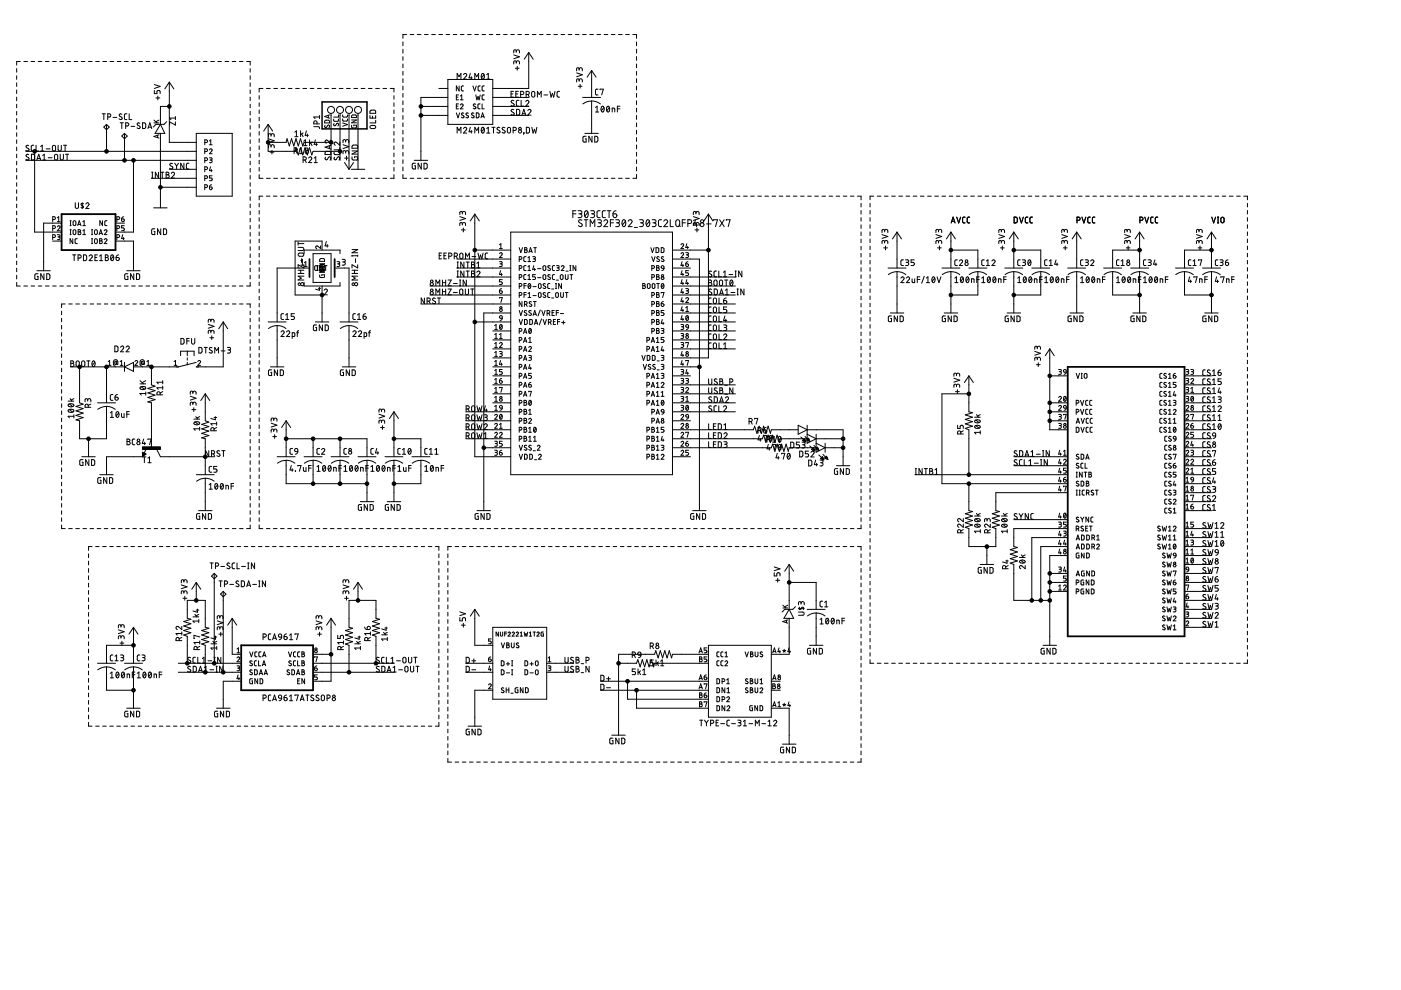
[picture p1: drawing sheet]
<svg xmlns="http://www.w3.org/2000/svg" width="297mm" height="210mm" viewBox="0 0 297 210" stroke-linecap="round" stroke-linejoin="round" font-family="sans-serif">
<g fill="none" stroke="#000" stroke-width=".21">
<path d="M3.5 14.5v.8M3.5 16.1v.7M3.5 17.6v.7M3.5 19.1v.7M4.3 13h-.8v.8M5.1 13h.7M6.6 13h.7M8.1 13h.8M9.6 13h.8M11.2 13h.7M12.7 13h.7M14.2 13h.8"/>
<path d="M15.7 13h.8M17.2 13h.8M18.8 13h.7M20.3 13h.8M21.8 13h.8M23.3 13h.8M24.8 13h.8M26.4 13h.8M27.9 13h.8M29.4 13h.8M30.9 13h.8M32.5 13h.8"/>
<path d="M32.7 19.2v.7h.6v-.4a.34 .34 0 0 1 .3-.3 .34 .34 0 0 1 .4 .3v.4M32.7 17.9l1.3 .4-1.3 .5M34 13h.8M35.5 13h.8M35.9 17.4l1 1.4M35.9 17.4l-1 1.4M35.9 17.4v12.8h5.7M37 13h.8M38.6 13h.7M40.1 13h.8M41.6 13h.8M43.1 13h.8"/>
<path d="M44.7 13h.7M46.2 13h.7M47.7 13h.8M49.2 13h.8M50.8 13h.7M52.3 13h.7v.8M53 14.5v.8M53 16.1v.7M53 17.6v.7M53 19.1v.7M55.8 18.8h-.9v.7M56.5 18.8h.8"/>
<path d="M58 18.8h.8M59.6 18.8h.8M61.1 18.8h.8M62.7 18.8h.8M64.2 18.8h.8M65.8 18.8h.7M67.3 18.8h.8M68.8 18.8h.8M70.4 18.8h.8M71.9 18.8h.8M73.5 18.8h.8M75 18.8h.8"/>
<path d="M76.6 18.8h.8M78.1 18.8h.8M79.7 18.8h.7M81.2 18.8h.8M82.7 18.8h.8v.7M85.4 8.9v.8M85.4 10.4v.9M85.4 12v.8M85.4 13.6v.8M85.4 15.1v.8M85.4 16.7v.8M85.4 18.2v.9"/>
<path d="M85.4 19.8v.8M86.2 7.3h-.8v.8M87 7.3h.7M88.5 7.3h.8M90 7.3h.8M91.5 7.3h.8M93 18.8h2M93 7.3h.8M94.6 7.3h.7M95 16.8h9.5v9.6h-9.5zM96.1 7.3h.8M96.9 16.8v-1.2l.4 .7 .4-.7v1.2"/>
<path d="M97.3 18.2v1.1l-.5-1.1v1.1M97.6 7.3h.8M98.3 18.2l-.4 .1-.1 .2 .1 .7 .4 .1M98.3 15.8a.33 .33 0 0 1 .4-.2 .33 .33 0 0 1 .1 .5l-.5 .7h.7M99.1 7.3h.8M99.7 15.6l-.3 .9h.7M99.9 16.3v.5M100.3 18.2l.3 1.1 .4-1.1M100.7 7.3h.7M100.7 16.8v-1.2l.4 .7 .4-.7v1.2M101.8 18.2l-.3 .1-.1 .2v.7l.4 .1M102.2 15.6h.1a.6 .6 0 0 1 .4 .6 .6 .6 0 0 1-.4 .6l-.3-.6z"/>
<path d="M102.2 7.3h.8M102.6 15.8l-.5 .7M102.7 18.2l-.4 .1-.1 .2v.7l.5 .1M103.2 15.8l.3-.2v1.2M103.2 16.8h.7M103.7 7.3h.8M105.2 7.3h.8M106.8 7.3h.7M108.3 7.3h.8M108.4 19.9h.4M108.9 19.4h-.5v1.2h.5M108.9 11.6l1.2 .4-1.2 .5"/>
<path d="M109.3 14.5h.8M109.4 19.9h.4M109.5 13.2l.1-.2h.4l.1 .6M109.5 13.4l-.1-.4-.3-.1-.2 .1v.6M109.5 10.9l.1-.3h.4l.1 .6M109.5 11.1l-.1-.4-.3-.2-.2 .2v.5M109.7 14.1v.8M109.8 7.3h.8M109.9 19.4h-.5v1.2h.5M111.3 7.3h.8M112.1 11.1v7.7h-7.6M112.1 11.1l1 1.5"/>
<path d="M112.1 11.1l-1 1.5M112.8 19.5l.3-.1 .3 .2v.8l-.3 .2-.3-.1-.1-.2zM112.9 7.3h.7M114.4 7.3h.7M115.9 7.3h.8M116.6 19.4l.2 1.2 .3-.8 .3 .8 .3-1.2M117.4 7.3h.8M118.6 19.4h-.4l-.1 .2v.8l.5 .2M118.9 7.3h.8M120.5 7.3h.7M122 7.3h.8M122.3 15.5l1.2 .4-1.2 .4"/>
<path d="M122.6 18.3h.8M122.8 17l.1-.2 .3-.1 .2 .2 .1 .5M122.8 17.2v-.4l-.4-.1-.1 .1v.6M122.8 14.7l.1-.3h.3l.2 .1 .1 .5M122.8 14.9v-.4l-.4-.1-.1 .1v.5M123 17.9v.8M123.5 7.3h.8M125 7.3h.8M125.4 14.9v5.8M125.4 14.9l1 1.5M125.4 14.9l-.9 1.5M126.6 7.3h.7"/>
<path d="M126.8 18.9h-.4l-.1 .3v.8l.5 .1M127.2 19v-.1h.7l-.3 1.2M128.1 7.3h.8M129.6 7.3h.8M131.1 7.3h.8M132.7 7.3h.7M134.2 7.3h.8v.8M135 8.9v.8M135 10.4v.9M135 12v.8M135 13.6v.8M135 15.1v.8"/>
<path d="M135 16.7v.8M135 18.2v.9M135 19.8v.8M3.5 20.6v.8M3.5 22.1v.8M3.5 23.6v.8M3.5 25.1v.8M3.5 26.6v.8M3.5 28.2v.7M3.5 29.7v.7M3.5 31.2v.7M3.5 32.7v.7"/>
<path d="M3.5 34.2v.7M3.5 35.7v.8M3.5 37.2v.8M3.5 38.7v.8M5.4 32.1h36.2M5.4 34h36.2M6.1 32.8a.3 .3 0 0 0-.5 0 .3 .3 0 0 0 .1 .4l.3 .2a.3 .3 0 0 1 .1 .5 .3 .3 0 0 1-.5-.1h-.1M6.1 30.9a.3 .3 0 0 0-.5-.1 .3 .3 0 0 0 .1 .5l.3 .2a.3 .3 0 0 1 .1 .5 .3 .3 0 0 1-.5-.1h-.1M7.2 30.8h-.4l-.2 .3v.8l.6 .1M7.3 33l-.2-.3h-.4v1.2h.4l.2-.3M7.3 32.1v17.1h5.8M7.6 30.8v1.2h.6"/>
<path d="M7.8 33.9l.4-1.2 .4 1.2M7.9 33.6h.6M8.6 32h.7M8.6 31.1l.4-.3v1.2M9 33.9h.7M9 33l.4-.3v1.2M9.8 31.6h.8M10.2 33.4h.8M11.2 30.9l.3-.1 .3 .2v.8l-.3 .2-.3-.1-.1-.2zM11.7 32.8h.4l.1 .2v.7l-.2 .2-.4-.2zM12.3 30.8v.9l.3 .3 .4-.2v-1M12.8 32.7v1l.2 .2 .4-.2v-1"/>
<path d="M13.5 30.8h.6M13.8 30.8v1.2M13.9 32.7h.7M14.2 32.7v1.2M21.7 24.1h.7M22 24.1v1.3M22 26.9l.6-.5 .6 .5-.6 .6zM22.6 26.4v5.7M22.8 24.8h.5l.2-.2-.1-.3-.6-.2v1.3M24 24.9h.8M25.5 26h.7M25.8 26v1.3"/>
<path d="M25.8 28.9l.6-.6 .6 .6-.6 .5zM25.8 24.2a.3 .3 0 0 0-.4 0 .3 .3 0 0 0 0 .4l.4 .2a.34 .34 0 0 1-.1 .6 .34 .34 0 0 1-.5-.2M26.4 28.3v5.7M26.6 26.7l.6-.1v-.4l-.6-.2v1.3M26.9 24.1l-.4 .1-.1 .2v.9l.5 .1M27.4 24.1v1.3h.5M27.8 26.8h.8M28.3 34v15.2h-3.8M29.7 26.1a.3 .3 0 0 0-.5 0 .3 .3 0 0 0 0 .4l.4 .3a.33 .33 0 0 1-.1 .5 .33 .33 0 0 1-.5-.2M30.2 26h.4l.3 .2v.7l-.2 .3-.5 .1zM31.4 27.3l.4-1.3 .4 1.3M31.5 27h.6"/>
<path d="M32.1 37.8h9.5M32.2 37.7h.2M32.2 36.5h.2M32.3 36.5v1.2M32.6 26.1h1.1M32.6 25.5l.7 .6M33.1 20.8h.8M33.4 28.7v.5M33.5 20.4v.8M33.6 36.5v1.2l-.7-1.2v1.2M33.7 28.6l-1.1 .3 1.1 .4M33.7 25.5l-.7 .3"/>
<path d="M34 28.3v15.8M34 26.4l.9 1.9h-2zM34 39.7h7.6M34.1 36.5h.6M34.4 36.5v1.2M35.2 36.5l.6 .1v.4l-.2 .1 .3 .2-.2 .4h-.5zM35.2 37.1h.4M35.3 25.8l-.5 .6h-1.7l-.6 .5M35.9 22.6h-1.9v3.8M35.9 35.9h5.7M36.3 36.8a.34 .34 0 0 1 .5-.3 .34 .34 0 0 1 .1 .6l-.6 .6h.7M36.6 34.7a.3 .3 0 0 0-.5 0 .3 .3 0 0 0 0 .4l.4 .2a.33 .33 0 0 1 0 .5 .33 .33 0 0 1-.5-.1"/>
<path d="M37 34.6l.4 .6M37.2 25h-1.2l.2 .4M37.2 25.8v.7l-1.2-.7v.7M37.2 24.7v.7M37.4 35.2v.6M37.8 34.6l-.4 .6M39 34.6v1.2l-.7-1.2v1.2M40.1 34.6h-.5l-.1 .3v.8l.6 .1M41.6 28.3h7.6v13.3h-7.6zM43.4 30.2l.5-.1v-.3l-.5-.1v1M43.4 32.1l.5-.1v-.3l-.5-.1v1M43.4 34l.5-.1v-.3l-.5-.1v1"/>
<path d="M43.4 35.9l.5-.1v-.3l-.5-.1v1M43.4 37.8l.5-.1v-.3l-.5-.1v1M43.4 39.8l.5-.2v-.3l-.5-.1v1M44.4 31.8a.28 .28 0 0 1 .4-.2 .28 .28 0 0 1 .1 .4l-.5 .6h.6M44.4 33.5l.6 .1-.1 .3h-.4M44.4 39.6h.3a.29 .29 0 0 1 .3 .4 .29 .29 0 0 1-.3 .2 .29 .29 0 0 1-.3-.3zM44.4 29.9l.3-.2v1M44.4 30.7h.6M44.6 35.4l-.2 .8h.6M44.7 33.9l.2 .1 .1 .3-.2 .2h-.4M44.8 35.9v.5M44.9 39.2l-.4 .1-.1 .3"/>
<path d="M45 37.3h-.6v.4l.5 .1 .1 .2-.1 .3h-.5M53 20.6v.8M53 22.1v.8M53 23.6v.8M53 25.1v.8M53 26.6v.8M53 28.2v.7M53 29.7v.7M53 31.2v.7M53 32.7v.7M53 34.2v.7M53 35.7v.8"/>
<path d="M53 37.2v.8M53 38.7v.8M54.9 20.3v.7M54.9 21.8v.8M54.9 23.3v.8M54.9 24.8v.8M54.9 26.4v.7M54.9 27.9v.8M54.9 29.4v.8M54.9 30.9v.8M54.9 32.4v.8M54.9 34v.8"/>
<path d="M54.9 35.5v.8M54.9 37v.8h.9M56.5 37.8h.8M56.9 26.4v5.7h5.7l.2-.8 .4 1.6 .5-1.6 .5 1.6 .5-1.6 .5 1.6 .4-1.6 .5 1.6 .3-.8h5.7M56.9 30.2h3.8l.2-.8 .4 1.5 .5-1.5 .5 1.5 .5-1.5 .4 1.5 .5-1.5 .5 1.5 .3-.7h5.7M56.9 26.4l.9 1.4M56.9 26.4l-1 1.4M56.9 29.4l1.2 .4-1.2 .4M57.3 32.3h.8M57.5 31l.1-.2 .3-.1 .2 .2v.4M57.5 31.2l-.1-.4-.3-.1-.2 .1v.5M57.5 28.7l.2-.4 .3 .1 .1 .6"/>
<path d="M57.5 28.9l-.1-.5-.3-.1-.2 .2v.5M57.7 31.9v.8M58 37.8h.8M59.6 37.8h.8M61.1 37.8h.8M62.4 32l.6-.1v-.4l-.6-.2v1.3M62.5 28l.3-.3v1.3M62.5 29h.7M62.7 37.8h.8M62.8 32l.2 .6M63.5 31.6l.4-.3v1.3M63.5 32.6h.7"/>
<path d="M63.7 27.7v1.3M64 28.4l.3 .6M64.2 37.8h.8M64.3 33.9l.6-.1v-.4l-.6-.1v1.2M64.3 28.2l-.6 .4M64.4 29.9l.3-.2v1.2M64.4 30.9h.7M64.7 33.9l.2 .6M65 27.7l-.3 1h.7M65.2 28.4v.6M65.4 33.5a.33 .33 0 0 1 .5-.2 .33 .33 0 0 1 .1 .5l-.6 .7h.7M65.6 29.7v1.2"/>
<path d="M65.8 37.8h.7M65.9 30.3l.3 .6M66.2 30.1l-.6 .4M66.5 26.9h1.1l.2 .4M66.6 34.5h.7M66.6 33.5l.4-.2v1.2M66.9 29.7l-.3 .9h.7M67.1 30.3v.6M67.2 26.3v-.5l-.2-.2-.3 .1-.2 .6h1.3M67.3 37.8h.8M67.8 24.5v.6M67.8 24.8h-1.3l.3 .3"/>
<path d="M68.8 37.8h.8M68.9 26.6v.3l.2 .2 .4-.6h.3l.1 .4-.2 .2M68.9 25.6l.8-.1 .2 .6h-1.1zM69 33.3a.31 .31 0 0 0 0 .5 .31 .31 0 0 0 .4 0l.2-.4a.33 .33 0 0 1 .6 0 .33 .33 0 0 1-.2 .5M69.3 32.1l-.4 .2v.5h1.2v-.5l-.3-.2M69.6 24.4v.6M69.8 30.9v.6M69.9 24.4l-1.1 .3 1.1 .4M70.1 29.7v.7l-.6-.6a.34 .34 0 0 0-.6 .1 .34 .34 0 0 0 .3 .5M70.1 30.8l-1.2 .4 1.2 .4M70.2 24v10M70.4 37.8h.8"/>
<path d="M70.7 25.3l.1 .3 .2 .1h.7l.1-.4M70.8 26.2v.4l.2 .1 .4-.5h.3l.1 .3-.2 .2M70.8 32.3l.1 .4 .2 .1h.8l.2-.5M70.9 33.3a.31 .31 0 0 0 0 .5 .31 .31 0 0 0 .4 0l.2-.4a.33 .33 0 0 1 .6 0 .33 .33 0 0 1-.2 .5M71.8 24.4v.4h-1.1M71.9 37.8h.8M72.1 30.1v.7l-.7-.6a.34 .34 0 0 0-.6 .1 .34 .34 0 0 0 .3 .5M72.1 31.2v.6h-1.3M72.1 24v10M72.6 25.2l.1 .4 .2 .1h.7l.1-.5M72.6 24.4l.1 .3 .2 .1h.7l.1-.4M72.6 26.1l1.1 .3-1.1 .4"/>
<path d="M72.7 30.7l1.3 .4-1.3 .4M73 34.5l1 1.4M73.1 33.5h.8M73.3 32.3l.1-.3h.4l.2 .6M73.3 32.5l-.1-.5-.3-.1-.2 .2v.5M73.3 29.9l.1-.2h.4l.2 .6M73.3 30.1l-.1-.4-.3-.1-.2 .1v.6M73.5 37.8h.8M73.5 33.1v.8M74 24v11.9M74.5 35.9h2.8M74.5 26.5l.2 .6h.7l.2-.1v-.5h-.6v.2"/>
<path d="M74.5 25.4h1.1l-1.1 .6h1.1M74.6 33.3l.2 .6h.8l.2-.1v-.5h-.6v.1M74.6 24.4h.8l.2 .5h-1.1zM74.6 32h1.2l-1.2 .7h1.2M74.7 30.8h.9l.2 .2v.4h-1.2zM75 34.5l-1 1.4M75 37.8h.8M75.9 24v11.9M76.6 37.8h.8M78.1 37.8h.8M78.4 24.5v.5h1.3v-.5M78.5 26.7l.8-.1 .3 .1 .1 .3-.2 .2-.7 .1-.4-.3z"/>
<path d="M78.5 23.4h1l.1 .2 .1 .4h-1.3zM79 24.6v.4M79.7 37.8h.7M79.7 25.5v.6h-1.3M81.2 37.8h.8M83.5 20.3v.7M83.5 21.8v.8M83.5 23.3v.8M83.5 24.8v.8M83.5 26.4v.7M83.5 27.9v.8M83.5 29.4v.8"/>
<path d="M83.5 30.9v.8M83.5 32.4v.8M83.5 34v.8M83.5 35.5v.8M83.5 37v.8h-.8M85.4 37v.8h.8M85.4 21.4v.8M85.4 22.9v.8M85.4 24.5v.8M85.4 26.1v.8M85.4 27.6v.8M85.4 29.2v.8"/>
<path d="M85.4 30.7v.9M85.4 32.3v.8M85.4 33.9v.8M85.4 35.4v.8M87 37.8h.7M87.8 34h2.9M88.1 34.6l-.7 .2v.8l.2 .2h.5v-.6h-.2M88.5 37.8h.8M89.2 22.6h5.8M89.2 24.5h5.8M89.3 34.6v1.2l-.7-1.2v1.2M89.9 34.6h.5l.2 .2v.8l-.2 .2h-.5z"/>
<path d="M90 37.8h.8M91.5 37.8h.8M93 37.8h.8M94.6 37.8h.7M95 20.7h-5.8v13.3M96.1 37.8h.8M96.8 20.6h.3M96.8 22.5h.3M96.8 23.9l.3 1.1 .4-1.1M96.9 28.2v-1.2l.4 .7 .4-.7v1.2M97.2 22h-.4v1.1h.4M97.2 20.1h-.4v1.1h.4"/>
<path d="M97.6 22.3a.29 .29 0 0 1 .4-.3 .29 .29 0 0 1 .1 .5l-.5 .6h.6M97.6 21.2h.6M97.6 20.4l.3-.3v1.1M97.6 37.8h.8M98.3 27.3a.33 .33 0 0 1 .5-.3 .33 .33 0 0 1 0 .5l-.5 .7h.7M98.3 24h-.3l-.2 .2 .5 .4a.28 .28 0 0 1-.1 .4 .28 .28 0 0 1-.4-.2M99.1 37.8h.8M99.3 24h-.4l-.1 .2 .4 .4a.28 .28 0 0 1 0 .4 .28 .28 0 0 1-.4-.2M99.7 27l-.3 .9h.7M99.9 27.7v.5M100.5 24h-.4l-.1 .2 .5 .4v.3l-.3 .1-.3-.2M100.7 37.8h.7"/>
<path d="M100.7 28.2v-1.2l.4 .7 .4-.7v1.2M100.9 22.1h-.4l-.1 .2 .4 .3a.28 .28 0 0 1-.1 .5 .28 .28 0 0 1-.4-.2M100.9 20.1l.2 1.1 .2-.7 .3 .7 .2-1.1M101 23.9l.5 .2 .1 .6-.2 .3h-.4zM101.8 22l-.4 .1-.1 .2v.7l.5 .1M102 25l.3-1.1 .4 1.1M102.1 24.7h.5M102.2 27.1l.1-.1a.62 .62 0 0 1 .4 .6 .62 .62 0 0 1-.4 .6l-.3-.6zM102.2 37.8h.8M102.2 22v1.1h.5M102.6 27.3l-.5 .6M102.7 20.1l-.4 .1-.1 .2v.7l.5 .1"/>
<path d="M103.2 28.2h.7M103.2 27.3l.3-.3v1.2M103.7 37.8h.8M104.3 27h.7M104.5 20.7h7.6M104.5 22.6h7.6M104.5 24.5h7.6M104.6 27v1.2M105.2 37.8h.8M106 27.1l-.5-.1-.1 .3 .5 .4a.33 .33 0 0 1-.1 .5 .33 .33 0 0 1-.5-.2M106.8 37.8h.7M107 27.1l-.4-.1-.1 .3 .5 .4a.3 .3 0 0 1 0 .5 .3 .3 0 0 1-.4-.1l-.2-.1"/>
<path d="M107.7 27.1l.3-.1 .2 .2v.8l-.2 .2-.3-.1-.1-.2zM108.3 37.8h.8M108.8 27.7l.6-.2v-.4l-.6-.1v1.2M108.9 23.3l-.4-.1-.1 .3 .5 .4a.3 .3 0 0 1 0 .5 .3 .3 0 0 1-.4-.1l-.1-.1M108.9 21.4l-.4-.1-.1 .2 .5 .5a.3 .3 0 0 1 0 .4 .3 .3 0 0 1-.4 0l-.1-.1M109.5 23.2l.7 .2v.8l-.2 .2h-.5zM109.8 37.8h.8M110 21.3h-.4l-.1 .2v.8l.5 .2M110.4 20l.6-.1v-.4l-.6-.1v1.2M110.5 21.3v1.2h.5M110.7 24.4l.4-1.2 .4 1.2M110.8 24.1h.6"/>
<path d="M111.1 28.2h.1M111.1 28.2l-.1 .3M111.3 37.8h.8M111.5 21.5a.34 .34 0 0 1 .4-.2 .34 .34 0 0 1 .2 .5l-.6 .7h.6M111.5 20l.7-.1v-.4l-.7-.1v1.2M111.6 27l.6 .2v.8l-.1 .2h-.5zM111.9 23.5a.33 .33 0 0 1 .5-.3 .33 .33 0 0 1 .1 .5l-.6 .7h.7M112 20l.2 .6M112.8 27l.2 1.2 .3-.8 .3 .8 .2-1.2M112.9 37.8h.7M113.9 20.6v-1.2l.4 .6 .4-.6v1.2M114.4 37.8h.7"/>
<path d="M115.3 20.1h.8M115.9 37.8h.8M117.4 37.8h.8M118.9 37.8h.8M120.5 37.8h.7M122 37.8h.8M123.5 37.8h.8M123.5 20.7h3.8M124 28.3h2.9M124.3 28.9l-.7 .1v1l.1 .1h.6v-.7h-.2M125 37.8h.8M125.4 21.4l1 .2 .9 .4"/>
<path d="M125.4 21.4a3 3 0 0 0-1.8 .6M125.4 21.4v6.9M125.5 28.9v1.2l-.7-1.2v1.2M126.1 28.9h.5l.1 .2 .1 .7-.2 .3h-.5zM126.3 22.8l.3-.3v1.2M126.3 23.7h.6M126.6 37.8h.7M127.6 22.6l.1-.1a.62 .62 0 0 1 .4 .6 .62 .62 0 0 1-.4 .6l-.3-.6zM128 22.8l-.5 .7M128.1 37.8h.8M128.8 22.6v-.1a.63 .63 0 0 1 .5 .6 .63 .63 0 0 1-.5 .6l-.2-.6zM129.2 22.8l-.5 .7"/>
<path d="M129.6 37.8h.8M129.8 23.7v-.8l.5 .1v.7M130.9 23.1h.5M131.1 37.8h.8M131.4 22.5h-.5v1.2M132.7 37.8h.7M135 37v.8h-.8M135 21.4v.8M135 22.9v.8M135 24.5v.8M135 26.1v.8M135 27.6v.8"/>
<path d="M135 29.2v.8M135 30.7v.9M135 32.3v.8M135 33.9v.8M135 35.4v.8M3.5 40.2v.8M3.5 41.7v.8M3.5 43.3v.7M3.5 44.8v.7M3.5 46.3v.8M3.5 47.8v.8M3.5 49.3v.8"/>
<path d="M3.5 50.8v.8M3.5 52.3v.8M3.5 53.8v.8M3.5 55.4v.7M3.5 56.9v.7M3.5 58.4v.7M3.5 59.9v.7h.8M7.8 57.4h2.9M8.1 58l-.7 .2v.8l.2 .2 .5 .1v-.7h-.2M9.3 58v1.3l-.7-1.3v1.3M9.9 58l.5 .1 .1 .2 .1 .6-.2 .3-.5 .1zM11.2 51.1h1.9"/>
<path d="M11.2 46.5l.5-.1v-.3l-.5-.1v1M11.2 48.5l.5-.2v-.3l-.5-.1v1M11.2 50.4l.5-.2v-.3l-.5-.1v1M12.1 48.1a.29 .29 0 0 1 .5-.2 .29 .29 0 0 1 .1 .4l-.6 .6h.6M12.1 49.8h.4l.2 .2-.1 .2h-.3M12.1 46.2l.3-.2v1M12.1 47h.6M12.4 50.2l.3 .1v.4l-.6 .1M13.1 47.3h-3.9v10.1M14.9 49.7h.2M14.9 47.8h.2M14.9 46.8h.2"/>
<path d="M14.9 48.7h.2M15 46.8v1M15 48.7v1M15.4 54h.7M15.4 50.6v1l-.5-1v1M15.6 46.9l.3-.1 .2 .3v.4l-.2 .3h-.3l-.1-.3zM15.6 48.8l.3-.1 .2 .3v.4l-.2 .3h-.3l-.1-.3zM15.7 54v1.3M16 43v.9l.2 .3 .4-.2v-1M16.4 50.6h-.4l-.1 .2v.7l.5 .1M16.5 47.8l.3-1 .4 1M16.6 54.7l.5-.1v-.4l-.5-.2v1.3"/>
<path d="M16.6 47.6h.5M16.6 48.7l.5 .1v.2l-.2 .2 .2 .2-.1 .3h-.4zM16.6 49.2h.3M17.4 43v1.2M17.5 49.7h.6M17.5 47.8h.6M17.5 47l.3-.2v1M17.5 48.9l.3-.2v1M17.7 54l.5 .1 .2 .2v.8l-.4 .2h-.3zM17.7 43.2h-.5l.5 .8h-.5M18.2 43.3a.33 .33 0 0 1 .5-.3 .33 .33 0 0 1 .1 .5l-.6 .7h.7M18.9 54.3a.34 .34 0 0 1 .5-.3 .34 .34 0 0 1 .1 .6l-.6 .7h.7"/>
<path d="M19.4 49.7h.2M19.4 48.7h.2M19.4 51.6h.2M19.4 50.6h.2M19.5 48.7v1M19.5 50.6v1M20.1 48.9l.2-.2 .3 .2v.5l-.2 .3-.3-.1zM20.1 50.8l.2-.2 .3 .2v.6l-.2 .2-.3-.1zM20.1 54.6h.4M20.7 54h-.6v1.3h.6M21 49.7l.4-1 .3 1M21.1 55.3h.7"/>
<path d="M21.1 54.3l.3-.3v1.3M21.1 49.5h.5M21.1 50.6l.5 .1v.2l-.2 .2 .3 .2-.2 .3h-.4zM21.1 51.1h.3M21.7 46.8v1l-.5-1v1M22.1 48.9a.28 .28 0 0 1 .4-.2 .28 .28 0 0 1 .1 .5l-.5 .5h.6M22.1 50.8a.28 .28 0 0 1 .4-.2 .28 .28 0 0 1 .1 .5l-.5 .5h.6M22.3 54l.6 .1v.4l-.2 .1 .3 .2-.2 .4-.5 .1zM22.3 54.6h.4M22.7 46.8h-.4l-.1 .2v.7l.5 .1M23.6 54.1h.1a.62 .62 0 0 1 .4 .6 .62 .62 0 0 1-.4 .5l-.2-.5zM24 54.3l-.5 .7"/>
<path d="M24.5 51.1h3.8v6.3M24.5 47.3h1.9M24.6 54.6h.4a.34 .34 0 0 1 .3 .4 .34 .34 0 0 1-.4 .3 .34 .34 0 0 1-.3-.4zM24.8 48.5l.5-.2v-.3l-.5-.1v1M24.8 50.4l.5-.2v-.3l-.5-.1v1M24.8 46.5l.5-.1v-.3l-.5-.1v1M25.2 54l-.5 .3-.1 .3M25.8 46.4h.3a.29 .29 0 0 1 .3 .3 .29 .29 0 0 1-.3 .3 .29 .29 0 0 1-.3-.3zM26 49.8l-.2 .8h.6M26.2 50.4v.4M26.2 46l-.3 .1-.1 .3M26.4 47.9h-.6v.4l.4 .1 .2 .2-.2 .3h-.4"/>
<path d="M26.9 57.4h2.8M27.1 58l-.6 .2-.1 .8 .2 .2 .5 .1v-.7h-.2M28.4 58v1.3l-.7-1.3v1.3M28.9 58l.5 .1 .2 .2v.8l-.2 .1-.5 .1zM32.6 44.1h2.8M32.8 48.5l-.6 .1v.9l.1 .2h.5v-.6h-.2M34.1 48.5v1.2l-.7-1.2v1.2M34.6 48.5h.5l.2 .2v.8l-.2 .2h-.5zM53 40.2v.8M53 41.7v.8M53 43.3v.7M53 44.8v.7"/>
<path d="M53 46.3v.8M53 47.8v.8M53 49.3v.8M53 50.8v.8M53 52.3v.8M53 53.8v.8M53 55.4v.7M53 56.9v.7M53 58.4v.7M53 59.9v.7h-.7M54.9 43.1v.8M54.9 44.6v.8"/>
<path d="M54.9 46.1v.8M54.9 47.7v.7M54.9 49.2v.8M54.9 50.7v.8M54.9 52.2v.8M54.9 53.7v.8M54.9 55.2v.8M54.9 56.7v.8M54.9 58.3v.7M54.9 59.8v.8M55.7 41.6h-.8v.8M56.5 41.6h.7"/>
<path d="M58 41.6h.7M59.5 41.6h.7M61 41.6h.8M62.5 41.6h.8M63.2 52.5h.9l.3 .2-.2 .4h-1M63.2 51.6h1.2M63.2 58h1.2M63.2 57.3h1.2M63.2 51.3v.7M63.3 53.8l.8-.1 .2 .1 .1 .3-.2 .2h-.8l-.2-.2zM63.8 57.3v.7M63.8 55.3l.3-.3v1.2"/>
<path d="M63.8 56.2h.7M63.9 54.8v.8M64 41.6h.8M64.4 58.5h-1.2l.7 .5-.7 .4h1.2M64.4 56.1v.7l-1.2-.7v.7M64.5 59.9v.7h7.6v-.7M64.5 53.8v-.8h7.6v.8M64.5 55.7l.3-.2v1M64.5 56.5h.6M65.4 56.8h-6.6v11.5M65.5 41.6h.8M66.4 53.8h3.8v6.1h-3.8z"/>
<path d="M66.7 56.5l.2-.2 .4 .2v.7l-.2 .2-.4-.2zM67 41.6h.8M67.2 57.4h.3M67.2 56.3h.3M67.4 56.3v1.1M67.8 56.7h1l-.1-.5-.6-.1-.3 .2v1.2h1v-.5h-.6v.2M67.8 58.3l.1 .5 .9-.1v-.4h-.6v.1M67.8 55.9h1l-1 .6h1M67.8 57.2h1l-1 .5h1M67.9 54.9l.7-.1 .2 .6h-1zM68 52.1v.6l-.6-.5a.28 .28 0 0 0-.5 .1 .28 .28 0 0 0 .3 .4M68.3 53v-1.9h-5.7v11.4h5.7"/>
<path d="M68.3 56.3v.9l-.3 .2-.2-.3M68.5 56.3v1.1l-.6-1.1v1.1M68.5 41.6h.8M68.8 56.3h.5M69 56.3v1.1M69.2 51.2l-.3 .9h.7M69.4 51.9v.5M70.1 41.6h.7M71.1 56.8h2.9v11.5M71.5 55.5h.4l.2 .2-.2 .2h-.3M71.6 41.6h.7M71.8 55.9l.2 .1v.4l-.5 .1"/>
<path d="M72.5 55h.6l.1 .2-.1 .3h-.4M72.9 55.5l.2 .2 .1 .2-.2 .3h-.5M73.1 41.6h.7M74.6 41.6h.8M74.6 54.1v.3M74.6 52.9h1.2l-1.2 .7h1.2M74.6 58h1.2M74.6 57.3h1.2M74.6 54.2h1.2M75.2 57.3v.7M75.4 54.8v.8M75.8 56.1v.7l-1.2-.7v.7"/>
<path d="M75.8 54.1v.3M75.8 58.5h-1.2l.7 .5-.7 .4h1.2M76.1 41.6h.8M77.6 41.6h.8M79.1 41.6h.8M80.6 41.6h.8M82.1 41.6h.8M83.7 41.6h.7M85.2 41.6h.7M86.7 41.6h.7M88.2 41.6h.7M89.7 41.6h.7"/>
<path d="M91.2 41.6h.8M92.7 41.6h.8M93.1 54.2h.4M93.6 53.7h-.5v1.2h.5M93.8 59.9h.7M93.8 59.4v1.2M94.1 54.2h.4M94.2 41.6h.8M94.5 59.4v1.2M94.7 53.7h-.6v1.2h.6M95 59.4h.7l-.7 1.2h.7M95.1 54.3l.7-.1v-.4l-.7-.1v1.2"/>
<path d="M95.7 41.6h.8M96.3 54.3l.6-.1v-.4l-.6-.1v1.2M96.7 54.3l.3 .6M96.9 56.8h11.4M96.9 54.9h11.4M96.9 58.7h11.4M96.9 58.7h.3M96.9 56.8h.3M96.9 57.5h.3M96.9 55.6h.3M97 55.6v1.2M97 57.5v1.2"/>
<path d="M97.2 41.6h.8M97.4 59.4h.3M97.5 45.9l1.2 .4-1.2 .4M97.6 59.4v1.2M97.6 53.7h.3l.2 .1v.9l-.2 .2-.3-.1-.1-.3zM97.8 48.7h.8M98 47.5l.1-.3h.5l.1 .6M98 47.7l-.1-.5h-.2l-.2 .1v.5M98 45.2l.1-.3 .3-.1 .3 .2v.5M98 45.4l-.1-.5-.2-.1-.2 .2v.5M98.2 48.3v.9M98.4 55.6v1.2l-.7-1.2v1.2"/>
<path d="M98.4 57.5v1.2l-.7-1.2v1.2M98.7 54.9v-1.2l.4 .6 .4-.6v1.2M98.7 41.6h.8M98.8 57.5h.7M98.8 55.6h.7M98.9 59.4v1.2l-.7-1.2v1.2M99.2 55.6v1.2M99.2 57.5v1.2M100 55.6h.4l.2 .2-.3 .3 .3 .3-.1 .3-.5 .1zM100 57.5h.4l.2 .2-.3 .3 .3 .3-.1 .4h-.5zM100 58h.3M100 56.1h.3"/>
<path d="M100.1 54.4h.8M100.3 41.6h.7M100.7 45.4v51.4h7.6M100.7 53h7.6M100.7 45.4l.9 1.4M100.7 45.4l-1 1.4M101.1 57.7a.33 .33 0 0 1 .5-.2 .33 .33 0 0 1 .1 .5l-.6 .7h.7M101.1 55.8l.3-.2v1.2M101.1 56.8h.7M101.3 53.7l.3 1.2 .3-.8 .3 .8 .2-1.2M101.8 41.6h.7M103.3 41.6h.7"/>
<path d="M103.4 53.7h-.4l-.1 .2v.8l.5 .2M104.8 41.6h.8M105.9 53.8a.29 .29 0 0 1 .4-.2 .29 .29 0 0 1 .1 .4l-.5 .6h.6M105.9 55.5h.5l.1 .2-.1 .2h-.4M105.9 51.9l.3-.2v1M105.9 52.7h.6M106.1 57.4l-.2 .8h.6M106.2 55.9l.2 .1 .1 .3-.2 .2h-.4M106.3 41.6h.8M106.3 58v.4M106.5 59.3h-.6v.5h.5l.1 .2-.1 .3h-.5M107.8 41.6h.8"/>
<path d="M108.3 49.2h34.3v51.4h-34.3zM109.3 41.6h.8M110.1 55l.5-.1 .1-.3-.2-.2h-.4v1.1M110.1 56.9l.5-.1 .1-.3-.2-.2h-.4v1.1M110.1 58.8l.5-.1 .1-.3-.2-.1-.4-.1v1.1M110.1 52.5l.3 1.1 .4-1.1M110.8 41.6h.8M111.2 52.5l.5 .1v.3l-.2 .1 .3 .2-.2 .3-.4 .1zM111.2 53h.3M111.5 54.4h-.3l-.1 .3v.7l.4 .1M111.5 56.3h-.3l-.1 .3v.7l.4 .1M111.5 58.2l-.3 .1-.1 .2v.7l.4 .1"/>
<path d="M111.9 59.3h.6M111.9 57.4h.6M111.9 55.5h.6M111.9 54.7l.3-.3v1.1M111.9 56.6l.3-.3v1.1M111.9 58.5l.3-.3v1.1M112.1 53.6l.4-1.1 .3 1.1M112.2 53.3h.6M112.4 41.6h.7M112.9 54.4h.5l.1 .3-.1 .1-.3 .1M113.2 52.5h.5M113.2 56.3l-.3 .8h.6"/>
<path d="M113.2 54.9l.3 .1v.4l-.6 .1M113.3 56.9v.5M113.5 52.5v1.1M113.5 58.2h-.6v.5h.5l.1 .2-.1 .3-.5 .1M113.9 41.6h.7M114 57h.7M114 58.9h.7M115.2 56.5l.2-.2 .3 .2v.7l-.2 .2-.3-.2zM115.2 58.4l.2-.2 .3 .2v.7l-.2 .2-.3-.2zM115.4 41.6h.7M116.6 56.4l-.3-.1-.1 .3 .4 .3a.29 .29 0 0 1-.1 .5 .29 .29 0 0 1-.4-.2M116.6 58.3h-.3l-.1 .2 .4 .3a.29 .29 0 0 1-.1 .5 .29 .29 0 0 1-.4-.2"/>
<path d="M116.9 41.6h.7M117.6 56.3h-.4l-.1 .3 .1 .7 .4 .1M117.6 58.2l-.4 .1-.1 .2 .1 .7 .4 .1M117.9 59.4h.5M118 56.3l.5 .1-.1 .3-.3 .1M118.3 56.8l.3 .3-.2 .2-.4 .1M118.4 41.6h.7M118.8 58.4l.2-.2 .4 .2v.7l-.3 .2-.3-.2zM119 56.6a.29 .29 0 0 1 .4-.3 .29 .29 0 0 1 .1 .5l-.5 .6h.6M119.9 58.2v.9l.2 .2 .3-.2v-.9M119.9 41.6h.7M120 57.5h.5"/>
<path d="M120.8 57.4h.3M120.8 56.3h.3M120.8 58.2h.6M120.9 56.3v1.1M121.1 58.2v1.1M121.4 41.6h.8M121.5 45.3h.6M122.1 56.3v1.1l-.6-1.1v1.1M122.1 44.7h-.6v1.4M122.6 44.7h.6l.2 .2-.2 .4h-.5M122.9 41.6h.8M123 45.3a.4 .4 0 0 1 .4 .4 .4 .4 0 0 1-.4 .4h-.4"/>
<path d="M123.4 46.7l-.2-.1a.34 .34 0 0 0-.5 .1 .34 .34 0 0 0 .2 .5l.4 .2a.4 .4 0 0 1-.1 .7 .4 .4 0 0 1-.6-.3M123.8 46.6h.9M124.1 44.8l.2-.1a.86 .86 0 0 1 0 1.4 .91 .91 0 0 1-.2-1.3zM124.2 46.6v1.4M124.4 41.6h.8M124.7 45l-.7 .8M125.1 48v-1.4l.5 .8 .5-.8v1.4M125.2 44.7h.7l.1 .2-.1 .4h-.5M125.6 45.3a.4 .4 0 0 1 .5 .4 .4 .4 0 0 1-.5 .4h-.4M125.9 41.6h.8M126.7 46.6h.6l.2 .2-.2 .4h-.4M127.1 47.2a.4 .4 0 0 1 .4 .4 .4 .4 0 0 1-.4 .4h-.4"/>
<path d="M127.2 44.7h-.4l-.2 .3v1l.2 .1h.4M127.4 41.6h.8M128 46.9a.41 .41 0 0 1 .6-.3 .41 .41 0 0 1 .1 .6l-.7 .8h.8M128.4 44.7h-.5l-.2 .3v1l.2 .1h.5M128.7 44.7h.8M128.9 41.6h.8M129.1 44.7v1.4M129.4 47.2h.7M130 45.3h.5a.41 .41 0 0 1 .3 .5 .41 .41 0 0 1-.5 .3 .41 .41 0 0 1-.3-.4zM130.1 46.6h-.7v1.4M130.5 41.6h.7M130.5 46.6h.7l.1 .2-.1 .4h-.5"/>
<path d="M130.6 44.7l-.5 .2-.1 .4M130.9 47.2a.4 .4 0 0 1 .4 .4 .4 .4 0 0 1-.4 .4h-.4M132 41.6h.7M132.1 46.7l.2-.1a.86 .86 0 0 1 0 1.4 .91 .91 0 0 1-.2-1.3zM132.6 46.9l-.6 .8M133.2 46.9a.41 .41 0 0 1 .6-.3 .41 .41 0 0 1 .1 .6l-.7 .8h.8M133.5 41.6h.7M134.5 48.2h.6M135 41.6h.8M135.6 46.6h.6l.2 .2-.2 .4h-.4M136 47.2a.4 .4 0 0 1 .4 .4 .4 .4 0 0 1-.4 .4h-.4M136.5 41.6h.8"/>
<path d="M137.1 46.7l.3-.1a.79 .79 0 0 1 .4 .7 .79 .79 0 0 1-.6 .7l-.3-.7zM137.7 46.9l-.7 .8M138 52.5l.3 1.1 .4-1.1M138 41.6h.8M138.2 54.4l.3 1.1 .4-1.1M138.2 58.8l.5-.1v-.4l-.5-.1v1.1M138.2 56.9l.5-.1v-.4l-.5-.1v1.1M138.3 46.6h.6l.2 .2-.2 .4h-.4M138.7 47.2a.4 .4 0 0 1 .4 .4 .4 .4 0 0 1-.4 .4h-.4M139.1 52.5l.6 .2v.7l-.2 .1-.4 .1zM139.2 58.2l.5 .1v.3l-.2 .1 .3 .2-.2 .3-.4 .1zM139.2 56.3l.5 .1v.3l-.2 .1 .3 .2-.2 .3-.4 .1z"/>
<path d="M139.2 58.7h.3M139.2 56.8h.3M139.5 41.6h.8M139.8 54.5l-.4-.1-.1 .3 .4 .3a.29 .29 0 0 1 0 .5 .29 .29 0 0 1-.5-.2M140.2 52.5l.6 .2v.7l-.2 .1-.4 .1zM140.3 46.6h-.5l-.2 .3v1l.2 .1h.5M140.3 56.4l.2-.1 .2 .2 .1 .4-.6-.1zM140.7 54.5l-.4-.1-.1 .3 .5 .3a.29 .29 0 0 1-.1 .5 .29 .29 0 0 1-.4-.2M140.7 46.9a.41 .41 0 0 1 .6-.3 .41 .41 0 0 1 .1 .6l-.7 .8h.9M140.8 56.9l-.2 .3-.3 .2M141 41.6h.8M142.1 46.6v1.4h.7"/>
<path d="M142.5 41.6h.8M142.6 53h7.6M142.6 54.9h5.7v53.4M142.6 56.8h3.8M142.6 58.7h13.3M143.4 46.7h.6l.1 .9a.41 .41 0 0 1-.4 .4 .41 .41 0 0 1-.4-.4zM143.9 47.7l.4 .3M144.1 41.6h.7M144.4 53.8a.28 .28 0 0 1 .4-.2 .28 .28 0 0 1 .1 .4l-.5 .6h.5M144.4 51.9a.28 .28 0 0 1 .4-.2 .28 .28 0 0 1 .1 .4l-.5 .6h.5M144.6 57.4l-.2 .8h.5M144.6 59.3l-.2 .8h.5"/>
<path d="M144.6 55.5l-.2 .8h.5M144.7 47.2h.6M144.8 56v.5M144.8 58v.4M144.8 59.9v.4M145.3 46.6h-.6v1.4M145.4 55.9h.4a.29 .29 0 0 1 .2 .4 .29 .29 0 0 1-.3 .2 .29 .29 0 0 1-.3-.3zM145.4 53.6h.5l.1 .2-.1 .2h-.4M145.6 41.6h.7M145.6 59.3l-.2 .8h.6M145.6 51.7l-.2 .8h.6M145.7 54l.2 .1v.4l-.5 .1"/>
<path d="M145.8 52.2v.5M145.8 59.9v.4M145.8 47.4h.4a.4 .4 0 0 0 .4-.4 .4 .4 0 0 0-.4-.4h-.4v1.4M145.9 55.5l-.4 .1-.1 .3M146 57.4h-.6v.4l.5 .1 .1 .2-.1 .3h-.5M147 45.9l1.2 .4-1.2 .4M147.1 41.6h.7M147.3 48.7h.9M147.4 46.6l-.3 1.1h.8M147.6 47.5l.2-.3h.3l.1 .6M147.6 47.7l-.1-.4-.3-.1-.2 .2v.4M147.6 45.2l.1-.3 .3-.1 .2 .2v.5"/>
<path d="M147.6 45.4l-.1-.4-.3-.2-.2 .3v.4M147.7 47.4v.6M147.8 48.3v.9M148.6 41.6h.8M149.8 47.5h1M150.1 41.6h.8M150.2 45.4v30.5h-7.6M150.2 45.4l1 1.4M150.2 45.4l-1 1.4M150.2 59.4l.6 .1 .1 .2-.3 .2M150.2 59.9h.4M150.6 59.9l.3 .1v.5l-.7 .1"/>
<path d="M150.9 57.6a.3 .3 0 0 0-.5-.1 .3 .3 0 0 0 0 .5l.5 .3a.35 .35 0 0 1-.2 .4 .35 .35 0 0 1-.5-.2M151.3 46.7v-.1h.8l-.4 1.4M151.5 59.4h.3l.2 .2v.8l-.2 .2-.3-.1-.1-.2zM151.6 41.6h.8M151.9 57.5h-.4l-.1 .2v.9l.5 .1M152.4 57.5v1.2h.6M152.6 46.6l.9 1.4M152.7 59.4h.3l.2 .2v.8l-.2 .2-.3-.1-.2-.2zM153.1 41.6h.8M153.4 58.7h.7M153.4 57.7l.3-.2v1.2M153.5 46.6l-.9 1.4"/>
<path d="M153.6 59.4h.7M154 59.4v1.2M154 46.7v-.1h.8l-.4 1.4M154.6 58.2h.8M154.6 41.6h.8M154.9 59.5l.1-.1a.62 .62 0 0 1 .4 .6 .62 .62 0 0 1-.4 .6l-.3-.6zM155.3 59.6l-.5 .7M155.9 58.7h.2M155.9 57.5h.2M156 57.5v1.2M156.1 41.6h.8M157.3 57.5v1.2l-.7-1.2v1.2"/>
<path d="M157.6 41.6h.8M159.2 41.6h.7M160.7 41.6h.7M162.2 41.6h.7M163.7 41.6h.7M165.2 41.6h.8M166.7 41.6h.8M168.2 41.6h.8M169.7 41.6h.8M171.2 41.6h.8M172.7 41.6h.8M174.3 41.6h.7"/>
<path d="M175.8 41.6h.7M177.3 41.6h.7M178.8 41.6h.8M180.3 41.6h.8M181.8 41.6h.8v.8M182.6 43.1v.8M182.6 44.6v.8M182.6 46.1v.8M182.6 47.7v.7M182.6 49.2v.8M182.6 50.7v.8M182.6 52.2v.8"/>
<path d="M182.6 53.7v.8M182.6 55.2v.8M182.6 56.7v.8M182.6 58.3v.7M182.6 59.8v.8M184.5 43.1v.8M184.5 44.6v.8M184.5 46.1v.8M184.5 47.6v.8M184.5 49.2v.7M184.5 50.7v.7M184.5 52.2v.7"/>
<path d="M184.5 53.7v.8M184.5 55.2v.8M184.5 56.7v.8M184.5 58.2v.8M184.5 59.8v.7M185.3 41.6h-.8v.8M186 41.6h.8M187 49.7l1.2 .4-1.2 .4M187.3 52.6h.9M187.5 41.6h.8M187.6 51.3l.2-.3 .3 .1 .1 .5M187.6 51.5l-.1-.5h-.3l-.2 .1v.5"/>
<path d="M187.6 49l.2-.4 .3 .1 .1 .6M187.6 49.2l-.1-.5-.3-.1-.2 .2v.5M187.7 52.2v.8M188.3 56.8h3.8M189 41.6h.8M190.2 57.6a2.87 2.87 0 0 1 1.9 .6M190.2 57.6l-1 .2-.9 .4M190.2 49.2v7.6M190.2 57.6v8.8M190.2 49.2l.9 1.5M190.2 49.2l-1 1.5M190.6 41.6h.7"/>
<path d="M191 59a.33 .33 0 0 1 .5-.3 .33 .33 0 0 1 .1 .5l-.6 .7h.7M191.6 55.1h-.5l-.1 .3v.7l.6 .2M192 55.1h.5l.2 .2-.2 .3h-.4M192.1 41.6h.8M192.2 59a.34 .34 0 0 1 .4-.3 .34 .34 0 0 1 .2 .5l-.6 .7h.6M192.3 55.6l.3 .2v.4l-.6 .1M193.4 59.1v.7l.2 .1h.3v-.8M193.6 41.6h.8M193.8 55.1h-.6v.5h.4a.34 .34 0 0 1 .3 .4 .34 .34 0 0 1-.3 .3h-.4M194.5 59.2h.5M195 58.7h-.5v1.2M195.1 41.6h.8"/>
<path d="M196 58.6l-.6 1.4M196.4 59.9h.7M196.4 59l.3-.3v1.2M196.7 41.6h.7M197.7 58.8l.1-.1a.62 .62 0 0 1 .4 .6 .62 .62 0 0 1-.4 .6l-.2-.6zM198.2 41.6h.8M198.2 59l-.6 .6M198.4 49.7l1.3 .4-1.3 .4M198.7 58.7l.4 1.2 .4-1.2M198.8 52.6h.8M199 51.3l.2-.3 .3 .1 .2 .5M199 51.5l-.1-.5h-.3l-.1 .1-.1 .5"/>
<path d="M199 49l.2-.4 .3 .1 .2 .6M199 49.2l-.1-.5-.3-.1-.1 .2-.1 .5M199.2 52.2v.8M199.7 41.6h.8M199.7 56.8h3.8M201.2 41.6h.8M201.6 57.6a2.77 2.77 0 0 1 1.9 .6M201.6 57.6l-1 .2-.8 .4M201.6 53h5.7v3.8M201.6 49.2v7.6M201.6 57.6v8.8M201.6 49.2l1 1.5"/>
<path d="M201.6 49.2l-.9 1.5M201.7 47.3l.4-1.3 .4 1.3M201.8 46.9h.6M202.4 59l.4-.3v1.2M202.4 59.9h.7M202.8 41.6h.7M202.8 46l.5 1.3 .4-1.3M203 55.1h-.4l-.2 .3 .1 .7 .5 .2M203.4 55.4a.33 .33 0 0 1 .5-.3 .33 .33 0 0 1 .1 .5l-.6 .7h.7M203.8 58.8l.1-.1a.63 .63 0 0 1 .4 .6 .63 .63 0 0 1-.4 .6l-.3-.6zM204.2 59l-.5 .6M204.3 41.6h.8"/>
<path d="M204.6 46l-.4 .1-.1 .2 .1 .9 .4 .1M204.9 58.8l.1-.1a.62 .62 0 0 1 .5 .6 .62 .62 0 0 1-.5 .6l-.2-.6zM205.4 59l-.5 .6M205.4 56.8h3.8M205.6 46l-.4 .1-.1 .2v.8l.5 .2M205.8 41.6h.8M206 59.9v-.8l.5 .1v.7M207.1 59.2h.5M207.3 57.6a2.77 2.77 0 0 1 1.9 .6M207.3 57.6l-.9 .2-.9 .4M207.3 41.6h.8M207.3 57.6v4.9h-5.7"/>
<path d="M207.6 58.7h-.5v1.2M208.2 59.9h.6M208.2 59l.3-.3v1.2M208.7 55.1h-.4l-.1 .3v.7l.5 .2M208.9 41.6h.7M209.1 56.3h.7M209.1 55.4l.4-.3v1.2M209.5 58.8v-.1a.62 .62 0 0 1 .5 .6 .62 .62 0 0 1-.4 .6l-.3-.6zM209.9 59l-.5 .6M210.3 55.4a.33 .33 0 0 1 .5-.3 .33 .33 0 0 1 .1 .5l-.6 .7h.7M210.4 41.6h.8M210.7 58.8v-.1a.62 .62 0 0 1 .5 .6 .62 .62 0 0 1-.5 .6l-.2-.6z"/>
<path d="M211.1 59l-.5 .6M211.7 59.9v-.8l.5 .1v.7M211.8 49.7l1.2 .4-1.2 .4M211.9 41.6h.8M212.1 52.6h.8M212.3 51.3l.1-.2 .3-.1 .3 .2v.4M212.3 51.5v-.4l-.3-.1-.2 .1v.5M212.3 49l.1-.3 .3-.1 .3 .2v.5M212.3 49.2v-.4l-.3-.2-.2 .2v.5M212.5 52.2v.8M212.8 59.2h.5M213 56.8h3.9"/>
<path d="M213.3 58.7h-.5v1.2M213.4 41.6h.8M214.9 57.6a2.77 2.77 0 0 1 1.9 .6M214.9 57.6l-.9 .2-.9 .4M214.9 41.6h.8M214.9 53h5.8v3.8M214.9 49.2v7.6M214.9 57.6v8.8M214.9 49.2l1 1.5M214.9 49.2l-.9 1.5M215 46l.5 .1 .2 .1v.9l-.2 .1-.5 .1zM215.8 59.9h.7"/>
<path d="M215.8 59l.3-.3v1.2M216.2 46l.4 1.3 .4-1.3M216.3 55.1h-.4l-.1 .3v.7l.5 .2M216.5 41.6h.7M216.7 55.1h.6l.1 .2-.1 .3h-.4M217.1 58.8l.1-.1a.62 .62 0 0 1 .4 .6 .62 .62 0 0 1-.4 .6l-.3-.6zM217.1 55.6l.3 .2v.4l-.7 .1M217.6 59l-.6 .6M217.9 46l-.4 .1-.1 .2v.8l.5 .2M218 41.6h.8M218.1 55.2l.1-.1a.65 .65 0 0 1 .4 .6 .65 .65 0 0 1-.4 .6l-.3-.6zM218.3 58.8l.1-.1a.62 .62 0 0 1 .4 .6 .62 .62 0 0 1-.4 .6l-.3-.6z"/>
<path d="M218.5 55.4l-.5 .6M218.7 59l-.5 .6M218.8 56.8h3.8M218.9 46l-.4 .1-.1 .2v.8l.5 .2M219.3 59.9v-.8l.5 .1 .1 .7M219.5 41.6h.8M220.4 59.2h.6M220.7 57.6a2.77 2.77 0 0 1 1.8 .6M220.7 57.6l-1 .2-.9 .4M220.7 57.6v4.9h-5.8M221 58.7h-.6v1.2M221 41.6h.8"/>
<path d="M221.5 59.9h.7M221.5 59l.3-.3v1.2M222 55.1h-.4l-.1 .3v.7l.5 .2M222.5 56.3h.6M222.5 55.4l.3-.3v1.2M222.6 41.6h.7M222.8 58.8l.1-.1a.62 .62 0 0 1 .4 .6 .62 .62 0 0 1-.4 .6l-.2-.6zM223.3 59l-.6 .6M223.9 55.1l-.3 .9h.7M224 58.8l.1-.1a.62 .62 0 0 1 .4 .6 .62 .62 0 0 1-.4 .6l-.3-.6zM224.1 41.6h.8M224.1 55.8v.5"/>
<path d="M224.4 59l-.5 .6M225 59.9v-.8l.6 .1v.7M225.1 49.7l1.2 .4-1.2 .4M225.4 52.6h.9M225.6 41.6h.8M225.6 51.3l.2-.2 .3-.1 .2 .2v.4M225.6 51.5v-.4l-.3-.1-.2 .1v.5M225.6 49l.2-.3 .3-.1 .2 .2v.5M225.6 49.2v-.4l-.3-.2-.2 .2v.5M225.8 52.2v.8M226.1 59.2h.6M226.4 56.8h3.8"/>
<path d="M226.7 58.7h-.6v1.2M227.1 41.6h.8M228.3 57.6a2.77 2.77 0 0 1 1.8 .6M228.3 57.6l-1 .2-.9 .4M228.3 49.2v7.6M228.3 57.6v8.8M228.3 49.2l.9 1.5M228.3 49.2l-1 1.5M228.3 46.7h.5l.2-.2-.1-.3-.6-.2v1.3M228.7 41.6h.7M229.1 59.9h.7M229.1 59l.3-.3v1.2"/>
<path d="M229.4 46l.4 1.3 .4-1.3M229.6 55.1h-.4l-.1 .3 .1 .8 .4 .1M230.1 55.1h.5l.2 .2-.2 .3h-.4M230.2 41.6h.7M230.4 58.8l.1-.1a.62 .62 0 0 1 .4 .6 .62 .62 0 0 1-.4 .6l-.2-.6zM230.4 55.6l.3 .2v.4l-.6 .1M230.9 59l-.6 .6M231.2 46l-.4 .1-.2 .2 .1 .9 .5 .1M231.2 55.4a.34 .34 0 0 1 .5-.3 .34 .34 0 0 1 .1 .5l-.6 .7h.7M231.6 58.8l.2-.1a.67 .67 0 0 1 .3 .6 .67 .67 0 0 1-.4 .6l-.3-.6zM231.7 41.6h.8M232.1 59l-.6 .6"/>
<path d="M232.1 46l-.4 .1-.1 .2v.8l.5 .2M232.6 59.9v-.8l.6 .1v.7M233.2 41.6h.8M233.7 59.2h.6M234 56.8h3.8M234.3 58.7h-.6v1.2M234.8 41.6h.7M235.9 57.6a2.77 2.77 0 0 1 1.9 .6M235.9 57.6l-1 .2-.8 .4M235.9 57.6v4.9h5.7M236.3 41.6h.7M236.7 59.9h.7"/>
<path d="M236.7 59l.4-.3v1.2M237.3 55.1h-.4l-.2 .3 .1 .8 .5 .1M237.7 56.3h.7M237.7 55.4l.3-.3v1.2M237.8 41.6h.8M238 58.8l.1-.1a.62 .62 0 0 1 .5 .6 .62 .62 0 0 1-.5 .6l-.2-.6zM238.4 49.7l1.2 .4-1.2 .4M238.5 59l-.5 .6M238.8 52.6h.8M239 51.3l.1-.2 .3-.1 .2 .2v.4M239 51.5v-.4l-.3-.1-.2 .1-.1 .5M239 49l.1-.3 .3-.1 .2 .2v.5"/>
<path d="M239 49.2v-.4l-.3-.2-.2 .2-.1 .5M239.2 52.2v.8M239.2 58.8l.2-.1a.67 .67 0 0 1 .3 .6 .67 .67 0 0 1-.4 .6l-.2-.6zM239.3 41.6h.8M239.7 59l-.6 .6M239.7 56.8h3.8M240.3 59.9v-.8l.5 .1v.7M240.9 41.6h.7M241.4 59.2h.5M241.6 57.6a2.77 2.77 0 0 1 1.9 .6M241.6 57.6l-1 .2-.8 .4M241.6 53h-5.7v3.8"/>
<path d="M241.6 49.2v7.6M241.6 57.6v8.8M241.6 49.2l1 1.5M241.6 49.2l-.9 1.5M241.7 46.7h.5l.1-.2v-.3l-.6-.2v1.3M241.9 58.7h-.5v1.2M242.4 41.6h.7M242.4 59.9h.7M242.4 59l.4-.3v1.2M242.7 46l.4 1.3 .4-1.3M243 55.1h-.4l-.2 .3 .1 .8 .5 .1M243.4 55.1h.5l.2 .2-.2 .3h-.4"/>
<path d="M243.8 58.8v-.1a.62 .62 0 0 1 .5 .6 .62 .62 0 0 1-.5 .6l-.2-.6zM243.8 55.6l.2 .2 .1 .2-.2 .3h-.5M243.9 41.6h.8M244.2 59l-.5 .6M244.5 46l-.4 .1-.1 .2v.9l.5 .1M244.9 55.1l-.3 .9h.7M244.9 58.8l.2-.1a.67 .67 0 0 1 .3 .6 .67 .67 0 0 1-.4 .6l-.2-.6zM245.1 55.8v.5M245.4 59l-.5 .6M245.4 41.6h.8M245.5 46l-.4 .1-.2 .2 .1 .8 .5 .2M246 59.9v-.8l.5 .1v.7"/>
<path d="M246.9 41.6h.8M247.1 59.2h.5M247.6 58.7h-.5v1.2M248.5 41.6h.7M249.2 56.8h3.8M250 41.6h.8M251.1 57.6a2.87 2.87 0 0 1 1.9 .6M251.1 57.6l-.9 .2-.9 .4M251.1 57.6v4.9h5.8M251.5 41.6h.8M252.2 58.7l-.2 .9h.6M252.4 59.4v.5"/>
<path d="M252.5 55.1h-.4l-.1 .3v.8l.5 .1M252.9 56.3h.7M252.9 55.4l.4-.3v1.2M253 41.6h.8M253.1 58.8v-.1h.7l-.3 1.2M253.7 49.7l1.2 .4-1.2 .4M254 52.6h.8M254.1 55.2v-.1h.7l-.4 1.2M254.2 51.3l.1-.2 .3-.1 .3 .2v.4M254.2 51.5v-.4l-.3-.1-.2 .1v.5M254.2 49l.1-.3 .3-.1 .3 .2v.5M254.2 49.2v-.4l-.3-.2-.2 .2v.5"/>
<path d="M254.3 59.9v-.8l.5 .1 .1 .7M254.4 52.2v.8M254.6 41.6h.7M255 56.8h3.8M255.4 59.2h.6M256 58.7h-.6v1.2M256.1 41.6h.8M256.9 57.6a2.87 2.87 0 0 1 1.8 .6M256.9 57.6l-1 .2-.9 .4M256.9 53h-5.8v3.8M256.9 49.2v7.6M256.9 57.6v8.8"/>
<path d="M256.9 49.2l.9 1.5M256.9 49.2l-1 1.5M256.9 46l.4 1.3 .4-1.3M257.6 41.6h.8M257.9 58.7l-.2 .9h.7M258.1 47.3h.3M258.1 46h.3M258.1 59.4v.5M258.2 55.1h-.4l-.1 .3v.7l.5 .2M258.3 46v1.3M258.7 55.1h.5l.1 .2-.1 .3h-.4M258.8 58.8v-.1h.7l-.3 1.2"/>
<path d="M259 46.1h.3l.2 .1v.9l-.2 .1h-.3l-.2-.3zM259 55.6l.2 .2 .1 .2-.2 .3h-.4M259.1 41.6h.8M259.8 55.6h.4a.34 .34 0 0 1 .3 .4 .34 .34 0 0 1-.4 .3 .34 .34 0 0 1-.3-.3zM260.1 59.9v-.8l.5 .1v.7M260.4 55.1l-.3 .1-.3 .4M260.6 41.6h.8M261.2 59.2h.5M261.7 58.7h-.5v1.2M262.2 41.6h.8M263.7 41.6h.8v.8M264.5 43.1v.8"/>
<path d="M264.5 44.6v.8M264.5 46.1v.8M264.5 47.6v.8M264.5 49.2v.7M264.5 50.7v.7M264.5 52.2v.7M264.5 53.7v.8M264.5 55.2v.8M264.5 56.7v.8M264.5 58.2v.8M264.5 59.8v.7M5.1 60.6h.7"/>
<path d="M6.6 60.6h.7M8.1 60.6h.8M9.6 60.6h.8M11.2 60.6h.7M12.7 60.6h.7M13.1 66v.7M13.1 67.5v.7M13.1 69v.7M13.1 70.5v.8M13.1 72v.8M13.1 73.5v.8M13.1 75v.8"/>
<path d="M13.1 76.5v.8M13.1 78.1v.7M13.1 79.6v.7M13.8 64.5h-.7v.7M14.2 60.6h.8M14.6 64.5h.7M15 77.8h11.4M15 76.5h.5l.1 .2-.3 .3 .4 .3-.2 .4h-.5zM15 77h.3M15.7 60.6h.8M16.1 64.5h.7M16.3 76.6l.3-.1 .2 .2v.8l-.2 .2h-.3l-.2-.3z"/>
<path d="M16.9 77.8v7.6l.7 .3-1.5 .5 1.5 .4-1.5 .5 1.5 .5-1.5 .5 1.5 .4-1.5 .5 .8 .2v3.8h5.7v-6.8l-1 .1-.9 .5M17.2 60.6h.8M17.4 76.6l.3-.1 .3 .4-.1 .6-.2 .2-.4-.2zM17.6 64.5h.7M18.4 76.5h.7M18.7 76.5v1.2M18.8 60.6h.7M19.1 64.5h.8M19.6 76.6l.1-.1a.6 .6 0 0 1 .5 .6 .6 .6 0 0 1-.5 .6l-.2-.6zM20.1 76.8l-.5 .7M20.3 60.6h.8M20.6 64.5h.8"/>
<path d="M21.8 60.6h.8M22.1 64.5h.8M22.6 77.8v7.6M23 76.7l.2-.3v1.1M23 77.5h.5M23.3 60.6h.8M23.6 64.5h.8M24.3 73.4h.5l.2 .2v.8l-.2 .2h-.5zM24.7 77.1l-.1 .2-.2-.1v-.5l.3-.1 .1 .7 .2-.1v-.5a.47 .47 0 0 0-.5-.5 .47 .47 0 0 0-.5 .5l.1 .7 .3 .2M24.8 60.6h.8M25.1 64.5h.8M25.5 76.7l.3-.3v1.1"/>
<path d="M25.5 77.5h.6M25.6 73.6a.33 .33 0 0 1 .4-.2 .33 .33 0 0 1 .1 .5l-.5 .7h.6M26.4 60.6h.8M26.4 76.8v1.9M26.4 77.8l1.9-1v1.9zM26.6 64.5h.8M26.7 73.6a.33 .33 0 0 1 .5-.2 .33 .33 0 0 1 .1 .5l-.6 .7h.7M27.9 60.6h.8M28.2 64.5h.7M28.6 76.7a.29 .29 0 0 1 .4-.3 .29 .29 0 0 1 .1 .5l-.5 .6h.6M29.4 60.6h.8M29.7 64.5h.7"/>
<path d="M30.3 77.1l-.1 .2-.2-.1v-.5l.3-.1 .1 .7 .2-.1v-.5a.47 .47 0 0 0-.4-.5 .47 .47 0 0 0-.5 .5v.7l.4 .2M30.9 60.6h.8M31.1 77.5h.6M31.1 76.7l.3-.3v1.1M31.2 64.5h.7M32.1 77.8v3.8l.8 .3-1.6 .5 1.6 .4-1.6 .5 1.6 .5-1.6 .5 1.6 .4-1.6 .5 .8 .2v9.5M32.5 60.6h.8M32.7 64.5h.7M34 60.6h.8M34.2 64.5h.7M35.5 60.6h.8M35.7 64.5h.7"/>
<path d="M36.9 76.7l.3-.3v1.1M36.9 77.5h.6M37 60.6h.8M37.2 64.5h.8M38.3 75.4v-.9h2.8v.9M38.4 71.8h.4l.2 .2v.6l-.2 .3-.4 .1zM38.6 60.6h.7M38.7 64.5h.8M39.6 72.3h.5M39.7 77.3l-1.9 .5h-9.5M39.7 74.5v.9M39.7 75.9v.5"/>
<path d="M39.7 76.8v.5M40.1 60.6h.8M40.1 71.8h-.5v1.2M40.2 64.5h.8M40.6 71.8v1l.3 .2 .4-.2v-1M41.6 60.6h.8M41.6 76.8l-1.9 .5M41.7 64.5h.8M41.9 76.7a.29 .29 0 0 1 .4-.3 .29 .29 0 0 1 .1 .5l-.5 .6h.6M42.2 73.7h.4l.2 .2v.6l-.2 .3-.4 .1zM43.1 60.6h.8M43.2 64.5h.8"/>
<path d="M43.3 73.7h.7M43.6 73.7v1.2M44.2 68.8l1.2 .4-1.2 .4M44.5 71.6h.8M44.7 60.6h.7M44.7 70.4l.3-.4 .3 .1 .1 .6M44.7 70.6v-.4l-.3-.2-.2 .2v.5M44.7 68l.3-.3 .3 .1 .1 .5M44.7 68.2l-.1-.5h-.2l-.2 .1v.5M44.7 64.5h.8M44.9 71.2v.8M45 73.8l-.4-.1-.2 .2 .5 .5a.34 .34 0 0 1-.1 .5 .34 .34 0 0 1-.5-.2"/>
<path d="M45.5 74.9v-1.2l.4 .6 .4-.6v1.2M46.2 60.6h.7M46.2 64.5h.8M46.9 74.4h.8M47.3 68.3v9.5h-5.7M47.3 68.3l1 1.4M47.3 68.3l-.9 1.4M47.7 60.6h.8M47.8 64.5h.7M48.2 73.7h.5l.2 .2-.2 .3h-.4M48.6 74.2l.2 .1 .1 .3-.2 .2-.5 .1M49.2 60.6h.8"/>
<path d="M49.3 64.5h.7M50.8 60.6h.7M50.8 64.5h.7M52.3 64.5h.7v.7M53 66v.7M53 67.5v.7M53 69v.7M53 70.5v.8M53 72v.8M53 73.5v.8M53 75v.8M53 76.5v.8"/>
<path d="M53 78.1v.7M53 79.6v.7M54.9 61.3v.8M54.9 62.8v.8M54.9 64.3v.8M54.9 65.8v.8M54.9 67.4v.7M54.9 68.9v.7M54.9 70.4v.8M54.9 71.9v.8M54.9 73.4v.8M54.9 74.9v.8"/>
<path d="M54.9 76.5v.7M54.9 78v.7M54.9 79.5v.7M56.9 68.3h3.8M57.3 77.8h2.9M57.6 78.4l-.6 .1v1.1h.6v-.6h-.2M58.8 69a2.87 2.87 0 0 1 1.8 .7M58.8 69l-1 .2-.9 .5M58.8 69v8.8M58.8 78.4v1.2l-.6-1.2v1.2M59.4 78.4h.5l.2 .2v.8l-.2 .2h-.5zM59.6 70.4a.33 .33 0 0 1 .5-.3 .33 .33 0 0 1 .1 .6l-.6 .7h.7"/>
<path d="M60.1 66.5h-.4l-.1 .3v.8l.5 .1M60.6 66.8l.3-.3v1.2M60.6 67.7h.6M60.7 70.4a.34 .34 0 0 1 .5-.3 .34 .34 0 0 1 .1 .6l-.6 .7h.7M62 71.4l.5-.2-.1-.6-.4-.1v1.3M62.4 66.5h-.7v.6h.4a.34 .34 0 0 1 .3 .3 .34 .34 0 0 1-.3 .3h-.4M62.9 70.5h.4M63.3 70.1l-.3 .2v1.1M66.9 68.3h2.8M67.1 68.9l-.6 .1v1l.6 .1v-.7h-.2M67.5 61.1h.5M67.7 61v.6l-.8-.3"/>
<path d="M68.3 60.6v7.7M68.4 68.9v1.2l-.7-1.2v1.2M68.7 61.6a.33 .33 0 0 1 .5-.3 .33 .33 0 0 1 .1 .5l-.6 .7h.7M68.9 68.9h.5l.2 .2v.8l-.2 .2h-.5zM72.1 68.3h3.8M72.6 77.8h2.8M72.8 78.4l-.6 .1v1.1h.6v-.6h-.2M74 69a2.77 2.77 0 0 1 1.9 .7M74 69l-1 .2-.8 .5M74 69v8.8M74.1 78.4v1.2l-.7-1.2v1.2M74.7 78.4h.4l.2 .2v.8l-.2 .2h-.4z"/>
<path d="M74.8 70.4a.33 .33 0 0 1 .5-.3 .33 .33 0 0 1 .1 .6l-.6 .7h.7M75.4 66.5h-.4l-.2 .3v.8l.6 .1M75.8 67.7h.7M75.8 66.8l.3-.3v1.2M76 70.4a.33 .33 0 0 1 .5-.3 .33 .33 0 0 1 .1 .6l-.6 .7h.7M77 67.1h.4a.34 .34 0 0 1 .3 .3 .34 .34 0 0 1-.4 .3 .34 .34 0 0 1-.3-.3zM77.2 71.4l.5-.2-.1-.6-.4-.1v1.3M77.5 66.5l-.4 .2-.1 .4M78.1 70.5h.4M78.5 70.1l-.2 .1v1.2M89.2 64.5h19.1M90 63.2v1.2l-.7-1.2v1.2"/>
<path d="M90.6 63.9l.6-.2v-.4l-.6-.1v1.2M91 63.9l.2 .5M91.1 60.6h17.2M91.1 62.5h17.2M92.3 63.3a.3 .3 0 0 0-.5-.1 .3 .3 0 0 0 0 .5l.4 .2a.3 .3 0 0 1 .1 .5 .3 .3 0 0 1-.5-.1l-.1-.1M92.4 60.6v-1.2l.4 .6 .4-.6v1.2M92.4 62.5v-1.2l.4 .7 .4-.7v1.2M92.7 63.2h.7M93.1 63.2v1.2M93.8 61.3v1.2M93.8 61.8h.7M94.5 61.3v1.2"/>
<path d="M95 61.3h.7l-.7 1.2h.7M96.1 60.1h.8M96.1 62h.8M97.4 60.6h.3M97.6 61.3h.3l.2 .2v.8l-.2 .2-.3-.1-.1-.2zM98.7 61.3v.9l.2 .3 .4-.2v-1M99.8 61.3h.7M100.1 61.3v1.2M100.7 68.3h7.6M104.5 77.8h3.8M104.5 70.2h3.8M104.5 72.1h3.8"/>
<path d="M104.5 74h3.8M104.5 75.9h3.8M104.5 79.7h3.8M104.9 73.7h.6M104.9 69l.3-.2v1M104.9 71l.3-.3v1.1M104.9 72.9l.3-.3v1.1M104.9 74.8l.3-.3v1.1M104.9 76.7l.3-.3v1.1M104.9 78.6l.3-.3v1.1M104.9 69.8h.6M104.9 71.8h.6"/>
<path d="M104.9 75.6h.6M104.9 77.5h.6M104.9 79.4h.6M105.9 61.7h.4a.3 .3 0 0 1 .2 .3 .3 .3 0 0 1-.3 .3 .3 .3 0 0 1-.3-.3zM105.9 72.9a.29 .29 0 0 1 .4-.3 .29 .29 0 0 1 .1 .5l-.5 .6h.6M105.9 74.5h.5l.1 .3-.1 .2h-.4M105.9 71l.3-.3v1.1M105.9 63.2l.6-.1-.3 1M105.9 71.8h.6M106 67h.4l.1 .5-.6-.1zM106 68.9l.1-.1a.52 .52 0 0 1 .4 .5 .52 .52 0 0 1-.4 .5l-.2-.5zM106.1 76.4l-.2 .8h.6"/>
<path d="M106.2 75l.2 .1 .1 .3-.2 .1-.4 .1M106.3 77v.5M106.4 61.2l-.4 .1-.1 .4M106.4 69l-.4 .6M106.5 67.5l-.2 .3-.3 .1M106.5 78.3h-.6v.5h.5l.1 .2-.1 .4h-.5M108.3 66.4h-5.7v41.9M110.1 60.7l.5-.1 .1-.3-.2-.1-.4-.1v1.1M110.1 62.6l.5-.1 .1-.2-.2-.2-.4-.1v1.1M110.1 70.2l.5-.1 .1-.2-.2-.2-.4-.1v1.1M110.1 72.1l.5-.1 .1-.2-.2-.2-.4-.1v1.1M110.1 74l.5-.1 .1-.2-.2-.2-.4-.1v1.1"/>
<path d="M110.1 75.9l.5-.1v-.3l-.5-.1v1M110.1 77.9l.5-.2v-.3l-.5-.1v1M110.1 79.8l.5-.1v-.4l-.5-.1v1M110.1 65.8l.3 1.1 .4-1.1M110.1 67.7l.3 1.1 .4-1.1M110.7 63.9v1.1l-.6-1.1v1.1M111 70.7l.4-1.1 .3 1.1M111 72.6l.4-1.1 .3 1.1M111 74.5l.4-1.1 .3 1.1M111 76.4l.4-1 .3 1M111 78.3l.4-1 .3 1M111.1 74.2h.5"/>
<path d="M111.1 60.6h.5M111.1 62.5h.5M111.1 70.4h.5M111.1 72.3h.5M111.1 76.1h.5M111.1 78h.5M111.1 79.9h.5M111.2 64.5l.5-.1v-.3l-.5-.2v1.1M111.2 67.7l.4 .1 .2 .1v.6l-.2 .3h-.4zM111.5 64.5l.3 .5M111.6 60.1h-.5v1.1M111.6 62h-.5v1.1"/>
<path d="M111.7 65.9l-.3-.1-.2 .3 .4 .3a.28 .28 0 0 1 0 .5 .28 .28 0 0 1-.5-.2M112 62.3l.2-.3v1.1M112 63.1h.5M112.1 60.2l.1-.1a.53 .53 0 0 1 .3 .5 .53 .53 0 0 1-.3 .6l-.2-.6zM112.1 73.7a.28 .28 0 0 1 .4-.2 .28 .28 0 0 1 .1 .4l-.5 .6h.6M112.1 75.4l.5 .1v.3h-.4M112.1 71.8l.3-.3v1.1M112.1 72.6h.6M112.2 69.7h.1a.53 .53 0 0 1 .4 .5 .53 .53 0 0 1-.4 .5l-.2-.5zM112.3 67.7l.4 .1 .2 .1v.6l-.2 .3h-.4zM112.3 77.3l-.2 .8h.6M112.4 75.8l.2 .1 .1 .3-.2 .2h-.4"/>
<path d="M112.5 60.3l-.5 .6M112.5 77.9v.4M112.6 69.9l-.5 .6M112.6 65.9l-.2-.1-.3 .3 .5 .3a.28 .28 0 0 1-.1 .5 .28 .28 0 0 1-.4-.2M112.7 79.2h-.6v.4l.5 .1 .1 .2-.1 .3h-.5M112.7 64l-.3-.1-.2 .3 .4 .3a.28 .28 0 0 1 0 .5 .28 .28 0 0 1-.4-.2M113 60.8h.7M113 62.7h.7M113 66.9l.4-1.1 .3 1.1M113.1 63.9h.6M113.1 66.6h.5M113.3 68.8l.3-1.1 .4 1.1"/>
<path d="M113.4 63.9v1.1M113.4 68.5h.5M114.3 60.2l.4 .1v.7l-.2 .2-.3-.2zM114.3 62.1l.4 .1v.7l-.2 .2-.3-.2zM114.5 65.7l-.4 1.3M114.8 67.6l-.5 1.3M114.9 65.8l.3 1.1 .4-1.1M115.1 67.7l.4 1.1 .3-1.1M115.7 60.2l-.3-.1-.2 .2 .4 .4a.29 .29 0 0 1 0 .5 .29 .29 0 0 1-.5-.2M115.7 62.1l-.3-.1-.2 .3 .4 .3a.28 .28 0 0 1-.1 .5 .28 .28 0 0 1-.4-.2M116 66.4l.5-.1v-.3l-.5-.2v1.1M116.3 68.3l.5-.1v-.3l-.5-.2v1.1"/>
<path d="M116.4 66.4l.2 .5M116.6 60.1l-.4 .1-.1 .1 .1 .7 .4 .2M116.6 62l-.4 .1-.1 .2 .1 .6 .4 .2M116.6 68.3l.3 .5M116.9 61.3h.5M116.9 63.2h.5M117.1 66.3h.3M117.3 68.2h.4M117.5 65.8h-.4v1.1h.4M117.8 60.1h.2M117.8 61.2h.2M117.8 67.7h-.5v1.1h.5"/>
<path d="M117.9 60.1v1.1M117.9 62.1l.5 .1v.7l-.2 .2-.4-.2zM117.9 66.3h.5M118.2 68.2h.5M118.4 65.8h-.5v1.1M118.7 67.7h-.5v1.1M118.8 66.5h.7M118.9 62v.9l.2 .2 .3-.2v-.9M119 60.1v1.1l-.6-1.1v1.1M119.1 68.4h.7M119.4 68v.7M119.9 62h.5"/>
<path d="M120.1 62v1.1M136.1 75.4l.3 1 .4-1M136.3 60.1l.5 .1v.3l-.2 .1 .2 .2-.1 .4h-.4zM136.3 60.6h.3M136.4 77.3l.3 1 .4-1M137.2 79.8l.5-.1v-.4l-.5-.1v1M137.2 74l.5-.1v-.3l-.5-.2v1.1M137.2 72.1l.5-.1v-.3l-.5-.2v1.1M137.2 75.4h.4l.2 .1v.6l-.2 .3h-.4zM137.4 60.2h.3l.1 .2v.5l-.2 .3-.3-.2zM137.9 77.3h-.2l-.2 .2 .4 .4a.28 .28 0 0 1-.1 .4 .28 .28 0 0 1-.4-.1M138.1 74.5l.3-1.1 .4 1.1"/>
<path d="M138.1 72.6l.3-1.1 .4 1.1M138.2 74.2h.5M138.2 72.3h.5M138.2 79.9h.5M138.2 70.2l.5-.1v-.3l-.5-.2v1.1M138.2 68.3l.5-.1v-.3l-.5-.2v1.1M138.2 66.4l.5-.1v-.3l-.5-.2v1.1M138.2 64.5l.5-.1v-.3l-.5-.2v1.1M138.2 62.6l.5-.1v-.4l-.5-.1v1.1M138.3 75.4h.4l.2 .1v.7l-.2 .2h-.4zM138.4 60.2l.4 .1v.7l-.2 .2-.3-.2zM138.9 77.3h-.3l-.2 .2 .4 .4a.28 .28 0 0 1 0 .4 .28 .28 0 0 1-.4-.1"/>
<path d="M139.2 72.6h.5M139.2 74.5h.5M139.2 71.8l.2-.3v1.1M139.2 73.7l.2-.3v1.1M139.2 79.4l.2-.2v1M139.2 69.6l.5 .2v.2l-.2 .1 .3 .2-.2 .4h-.4zM139.2 67.7l.5 .2v.2l-.2 .1 .3 .2-.2 .4h-.4zM139.2 65.8l.5 .2v.2l-.2 .1 .3 .2-.2 .4h-.4zM139.2 63.9l.5 .2v.2l-.2 .1 .3 .2-.2 .4h-.4zM139.2 62l.5 .1v.3l-.2 .1 .3 .2-.2 .4h-.4zM139.2 70.1h.3M139.2 68.2h.3"/>
<path d="M139.2 62.5h.3M139.2 66.3h.3M139.2 64.4h.3M139.2 60.1h.6M139.3 78.4h.5M139.3 76.5h.5M139.5 60.1v1.1M140.2 79.2h.3l.3 .2-.1 .2h-.4M140.2 77.3h.3l.3 .2-.1 .2h-.4M140.2 75.4h.3l.3 .2-.1 .2h-.4M140.2 69.6h.3l.3 .3-.1 .2h-.4M140.2 64.4h.3a.29 .29 0 0 1 .3 .3 .29 .29 0 0 1-.3 .3 .29 .29 0 0 1-.3-.3z"/>
<path d="M140.2 62.1v-.1h.6l-.3 1.1M140.3 60.2l.1-.1a.53 .53 0 0 1 .4 .5 .53 .53 0 0 1-.4 .6l-.2-.6zM140.4 67.7l-.2 .9h.6M140.4 73.4l-.2 .9h.6M140.5 79.6l.2 .1v.4l-.5 .1M140.5 77.7l.2 .1v.4l-.5 .1M140.5 75.8l.2 .1v.4l-.5 .1M140.5 70.1l.2 .1v.4l-.5 .1M140.6 68.3v.5M140.6 74v.5M140.7 63.9l-.4 .2-.1 .3M140.7 60.3l-.4 .6"/>
<path d="M140.8 71.5h-.6v.5h.3l.3 .2-.1 .4h-.5M140.8 65.8h-.6v.5h.3l.3 .2-.1 .3-.5 .1M142.6 60.6h13.3M142.6 64.5h13.3M142.6 68.3h13.3M142.6 77.8h5.7M142.6 62.5h13.3M142.6 66.4h13.3M142.6 70.2h13.3M142.6 72.1h13.3M142.6 74h13.3M142.6 79.7h3.8"/>
<path d="M144.4 78.3l.5 .1-.1 .4h-.3M144.4 72.6l.5 .1-.1 .3-.3 .1M144.4 70.7l.5 .1-.1 .3-.3 .1M144.4 68.8l.5 .1-.1 .3-.3 .1M144.6 61.2l-.2 .8h.5M144.6 63.1l-.2 .8h.5M144.6 65l-.2 .8h.5M144.6 76.4l-.2 .8h.5M144.6 74.5l-.2 .8h.5M144.6 66.9l-.2 .8h.5M144.7 78.8l.2 .3-.1 .3h-.4M144.7 73.1l.2 .1v.2l-.1 .2-.4 .1"/>
<path d="M144.7 71.2l.2 .1v.2l-.1 .2-.4 .1M144.7 69.3l.2 .1v.2l-.1 .2h-.4M144.8 61.8v.4M144.8 63.7v.4M144.8 65.6v.4M144.8 67.5v.4M144.8 75.1v.5M144.8 77v.5M145.4 63.3a.29 .29 0 0 1 .4-.2 .29 .29 0 0 1 .1 .5l-.5 .5h.6M145.4 61.2h.5l.1 .2-.1 .2-.4 .1M145.4 72.7l.6-.1-.3 1.1M145.4 76.5l.6-.1-.3 1.1"/>
<path d="M145.4 65.2l.3-.2v1M145.4 66h.6M145.5 68.9h.4l.1 .5-.6-.1zM145.5 67l.1-.1a.52 .52 0 0 1 .4 .5 .52 .52 0 0 1-.4 .5l-.2-.5zM145.6 78.3l-.2 .8h.6M145.7 61.7l.2 .1v.3l-.5 .1M145.8 78.9v.5M145.9 67.1l-.4 .6M146 69.4l-.2 .3-.3 .1M150.2 64.1l.2 .3h.4M150.2 66l.2 .3h.4M150.2 67.9l.2 .3h.4"/>
<path d="M150.2 69.8l.2 .3h.4M150.2 71.8l.2 .2h.4M150.2 73.7l.2 .2h.4M150.8 63.2h-.4l-.2 .3M150.8 65.1h-.4l-.2 .3M150.8 67h-.4l-.2 .3M150.8 68.9h-.4l-.2 .3M150.8 70.8h-.4l-.2 .3M150.8 72.7h-.4l-.2 .3M150.9 61.4a.3 .3 0 0 0-.5-.1 .3 .3 0 0 0 0 .5l.5 .3a.35 .35 0 0 1-.2 .4 .35 .35 0 0 1-.5-.2M151.4 63.2h.4l.1 .3v.7l-.3 .2-.3-.2zM151.4 65.2h.4l.1 .2v.7l-.3 .2-.3-.2z"/>
<path d="M151.4 67.1h.4l.1 .2v.7l-.3 .2-.3-.2zM151.4 69h.4l.1 .2v.7l-.3 .2-.3-.2zM151.4 70.9h.4l.1 .2v.7l-.3 .2-.3-.2zM151.4 72.8h.4l.1 .2v.7l-.3 .2-.3-.2zM151.4 61.3h.5l.2 .3v.7l-.3 .2h-.4zM152.4 68.9v1.2h.6M152.4 67v1.2h.6M152.4 65.1v1.2h.6M152.4 70.8v1.2h.6M152.4 63.2v1.2h.6M152.4 72.7v1.2h.6M152.6 62.5l.4-1.2 .4 1.2"/>
<path d="M152.7 62.2h.6M153.4 63.7h.4a.33 .33 0 0 1 .3 .4 .33 .33 0 0 1-.4 .3 .33 .33 0 0 1-.3-.3zM153.4 68.9h.5l.2 .2-.2 .3h-.4M153.4 71.1a.33 .33 0 0 1 .5-.3 .33 .33 0 0 1 .1 .5l-.6 .7h.7M153.4 73l.4-.3v1.2M153.4 73.9h.7M153.7 67l-.3 .9h.7M153.8 69.4l.2 .2 .1 .2-.2 .3h-.5M153.8 62.5h.7M153.8 61.6l.3-.3v1.2M153.9 67.7v.5M154 63.2l-.5 .2-.1 .3"/>
<path d="M154.1 65.1h-.7v.5h.4a.34 .34 0 0 1 .3 .4 .34 .34 0 0 1-.3 .3h-.4M155 62h.8M156.3 61.3h.2M156.3 62.5h.2M156.4 61.3v1.2M157.7 61.3v1.2l-.6-1.2v1.2M182.6 61.3v.8M182.6 62.8v.8M182.6 64.3v.8M182.6 65.8v.8M182.6 67.4v.7M182.6 68.9v.7"/>
<path d="M182.6 70.4v.8M182.6 71.9v.8M182.6 73.4v.8M182.6 74.9v.8M182.6 76.5v.7M182.6 78v.7M182.6 79.5v.7M184.5 61.3v.7M184.5 62.8v.7M184.5 64.3v.7M184.5 65.8v.7M184.5 67.3v.8"/>
<path d="M184.5 68.8v.8M184.5 70.3v.8M184.5 71.8v.8M184.5 73.3v.8M184.5 74.9v.7M184.5 76.4v.7M184.5 77.9v.8M184.5 79.4v.8M188.8 66.4h2.8M189 67l-.6 .1v1l.6 .1v-.7h-.2M190.3 67v1.2l-.7-1.2v1.2M190.8 67h.5l.2 .2v.8l-.2 .2h-.5z"/>
<path d="M200.2 66.4h2.9M200.4 67l-.6 .1 .1 1 .5 .1v-.7h-.2M201.7 67v1.2l-.7-1.2v1.2M202.3 67h.4l.2 .2v.8l-.2 .2h-.4zM202.8 79.4l.1-.2 .3-.1 .2 .2 .1 .5M202.8 79.7l-.1-.5-.2-.1-.2 .2-.1 .5M205.4 79.7l1 1.4M205.4 79.7l-.9 1.4M205.4 79.7v7.6l.8 .2-1.5 .5 1.5 .5-1.5 .4 1.5 .5-1.5 .5 1.5 .5-1.5 .4 .7 .3v9.5M213.5 66.4h2.9M213.8 67l-.7 .1 .1 1 .6 .1v-.7h-.2M215 67v1.2l-.6-1.2v1.2"/>
<path d="M215.6 67h.5l.2 .2v.8l-.2 .2h-.5zM219.4 74.5l1.2 .4-1.2 .4M219.7 77.3h.8M219.9 76.1l.1-.3 .3-.1 .3 .2v.5M219.9 76.3v-.4l-.3-.2-.2 .2v.5M219.9 73.7l.1-.2 .3-.1 .3 .2v.5M219.9 73.9v-.3l-.3-.2-.2 .2v.5M220.1 76.9v.8M222.6 74v17.1h3.8M222.6 79.7h3.8M222.6 74l.9 1.4M222.6 74l-1 1.4"/>
<path d="M224.5 78.3l.4 .1 .1 .2-.1 .2h-.3M224.7 78.8l.3 .1v.4l-.5 .1M225.5 78.5l.2-.2 .3 .1 .1 .5h-.5zM226.1 78.9l-.2 .3-.3 .2M226.9 66.4h2.8M227.1 67l-.6 .1v1l.6 .1v-.7h-.2M228.2 79.2l.3 1 .4-1M228.4 67v1.2l-.7-1.2v1.2M228.9 67h.5l.2 .2v.8l-.2 .2h-.5zM229.2 79.2h.3M229.3 79.2v1M230 79.2l.4 .1v.8l-.2 .1h-.2l-.1-.3z"/>
<path d="M240.2 66.4h2.8M240.5 67l-.7 .1v1l.7 .1v-.7h-.3M241.7 67v1.2l-.7-1.2v1.2M242.3 67h.4l.2 .2v.8l-.2 .2h-.4zM246.4 79.2h-.4l-.1 .2v.7l.5 .1M247.3 79.2h-.3l-.2 .2 .4 .4a.28 .28 0 0 1 0 .4 .28 .28 0 0 1-.5-.1M247.7 79.4l.3-.2v1M248.8 79.6h.3a.29 .29 0 0 1 .2 .4 .29 .29 0 0 1-.3 .2 .29 .29 0 0 1-.2-.3zM249.2 79.2l-.3 .1-.1 .3M251.1 79.7h5.8M251.5 78.3l.5 .1-.1 .4h-.3M251.7 78.8l.3 .3-.1 .3h-.4"/>
<path d="M252.5 78.3l.4 .1 .2 .2-.2 .2h-.3M252.8 78.8l.2 .1v.4l-.5 .1M255.4 66.4h2.9M255.5 78.4h-.4l-.1 .3v.8l.5 .1M255.7 67l-.7 .1 .1 1 .6 .1v-.7h-.2M256.6 78.5l-.5-.1-.1 .3 .5 .4a.34 .34 0 0 1-.1 .6 .34 .34 0 0 1-.5-.2M256.9 67v1.2l-.6-1.2v1.2M257.1 79.6h.6M257.1 78.7l.3-.3v1.2M257.5 67h.5l.1 .2 .1 .7-.2 .3h-.5zM258.3 79h.4a.34 .34 0 0 1 .2 .3 .34 .34 0 0 1-.3 .3 .34 .34 0 0 1-.3-.3zM258.8 78.4l-.3 .1-.2 .5"/>
<path d="M264.5 61.3v.7M264.5 62.8v.7M264.5 64.3v.7M264.5 65.8v.7M264.5 67.3v.8M264.5 68.8v.8M264.5 70.3v.8M264.5 71.8v.8M264.5 73.3v.8M264.5 74.9v.7M264.5 76.4v.7M264.5 77.9v.8"/>
<path d="M264.5 79.4v.8M13.1 81.1v.8M13.1 82.6v.8M13.1 84.1v.8M13.1 85.6v.8M13.1 87.1v.8M13.1 88.6v.8M13.1 90.1v.8M13.1 91.7v.7M13.1 93.2v.7M13.1 94.7v.7M13.1 96.2v.8"/>
<path d="M13.1 97.7v.8M13.1 99.2v.8M14.4 85h1.3M14.5 86.9a.68 .68 0 0 1 1.1 .3 .67 .67 0 0 1-.6 .3 .67 .67 0 0 1-.5-.5zM14.5 85.7a.68 .68 0 0 1 1.1 .3 .68 .68 0 0 1-1.1-.2zM14.7 86.8l.7 .6M14.7 85.7l.7 .5M14.9 84.5l.4 .5M15.7 88.3h-1.3l.3 .3M15.7 87.9v.7M15.7 84.5l-.6 .3M17.3 96.8h2.9"/>
<path d="M17.6 97.5l-.6 .1-.1 .8 .2 .3h.5v-.7h-.2M18.6 84.9l.1-.3h.4l.2 .6M18.6 85v-.3l-.4-.2-.2 .3v.4M18.7 86.4l-.1-.7h-.4l-.2 .7h1.3M18.8 93v3.8M18.8 97.5v1.2l-.6-1.2v1.2M19.3 85.7l-.6 .2M19.4 97.5h.5l.2 .2v.8l-.2 .2h-.5zM20.7 85.4h3.8M22.6 86.1a3.1 3.1 0 0 1 1.8 .7M23.4 87.5l.3-.2v1.2M23.4 88.5h.7"/>
<path d="M23.9 83.7h-.4l-.1 .2v.8l.5 .2M24.4 84.2h.4a.34 .34 0 0 1 .3 .4 .34 .34 0 0 1-.4 .3 .34 .34 0 0 1-.3-.4zM24.7 87.4l.1-.1a.62 .62 0 0 1 .5 .6 .62 .62 0 0 1-.5 .6l-.2-.6zM24.9 83.7l-.4 .2-.1 .3M25.2 87.5l-.6 .7M25.8 87.7v.6l.2 .2h.3v-.8M26.9 87.8h.5M26.9 93.1h.5l.1 .2-.2 .3 .3 .3-.2 .4h-.5zM26.9 93.6h.4M27.4 87.3h-.5v1.2M28.6 93.1h-.4l-.2 .2 .1 .8 .5 .2M29.7 81.4h1.2"/>
<path d="M29.7 80.7l.7 .7M29.8 82.1a.68 .68 0 0 1 1.1 .3 .68 .68 0 0 1-1.2-.2zM30 82l.6 .5M30.2 95.9l.8 .4-.8 .5zM30.2 96.8h-7.6v3.8M30.3 96.9h.6M30.3 96.1v.5l.5-.3-.4-.2v.3l.2-.1M30.5 93.1l-.3 .9h.7M30.6 96.9v1.2M30.7 93.8v.5M30.9 83.4h-1.2l.3 .4M30.9 83.1v.7"/>
<path d="M30.9 80.7l-.7 .4M31 95.2l-.4 .9M31.4 93.2v-.1h.6l-.3 1.2M31.4 98.1h.6M31.4 97.2l.3-.3v1.2M33.3 95.3l.7 1.5h11.4M34 83.7l-.1-.5-.2-.1h-.3l-.1 .6h1.2M34.5 81h-1.2l.2 .4M34.5 83l-.5 .3M34.5 82.2h-1.2l.2 .3M34.5 80.7v.7M34.5 81.9v.6"/>
<path d="M40.3 84l1.3 .4-1.3 .4M40.7 86.8h.8M40.9 85.6l.2-.3h.3l.2 .6M40.9 85.8v-.4l-.3-.1-.2 .1-.1 .5M40.9 83.2l.2-.3 .3 .1 .2 .6M40.9 83.5v-.4l-.3-.2-.2 .2-.1 .5M41.1 86.4v.8M41.1 88.9h1.2M41.2 89.6a.68 .68 0 0 1 1.1 .2 .68 .68 0 0 1-1.2-.2zM41.4 89.5l.7 .5M41.5 88.3l.4 .6M42.3 90.6v.6"/>
<path d="M42.3 90.9h-1.2l.3 .3M42.3 88.3l-.5 .3M43.5 83.5v5.7l.8 .3-1.5 .5 1.5 .4-1.5 .5 1.5 .5-1.5 .5 1.5 .5-1.5 .4 .7 .2v7.6M43.5 83.5l1 1.4M43.5 83.5l-.9 1.4M44.3 95.5v1.3l-.7-1.3v1.3M44.9 96.2l.5-.1v-.4l-.5-.2v1.3M44.9 98.9h-.4l-.2 .3 .1 .7 .5 .2M45.3 96.2l.2 .6M45.4 91.3l-.1-.6h-.5l-.1 .6h1.2M45.4 88.5h.5M45.7 88.3v.7l-1-.3"/>
<path d="M45.9 89.5v.7M45.9 90.7l-.5 .2M45.9 89.8h-1.2l.3 .4M46 98.9h-.7v.5h.4a.35 .35 0 0 1 .3 .4 .35 .35 0 0 1-.3 .3h-.4M46.6 95.7l-.4-.1-.2 .2 .5 .5a.3 .3 0 0 1 0 .4 .3 .3 0 0 1-.4 0l-.1-.1M47 95.5h.7M47.4 95.5v1.3M53 81.1v.8M53 82.6v.8M53 84.1v.8M53 85.6v.8M53 87.1v.8"/>
<path d="M53 88.6v.8M53 90.1v.8M53 91.7v.7M53 93.2v.7M53 94.7v.7M53 96.2v.8M53 97.7v.8M53 99.2v.8M54.9 81v.8M54.9 82.5v.8M54.9 84v.8M54.9 85.5v.8"/>
<path d="M54.9 87.1v.7M54.9 88.6v.7M54.9 90.1v.7M54.9 91.6v.8M54.9 93.1v.8M54.9 94.6v.8M54.9 96.2v.7M54.9 97.7v.7M54.9 99.2v.7M57.5 89.7l1.2 .4-1.2 .5M57.8 92.6h.8M58 91.3l.3-.3h.3l.1 .7"/>
<path d="M58 91.5v-.4l-.3-.1-.2 .1v.6M58 89l.3-.4 .3 .1 .1 .6M58 89.2v-.4l-.3-.2-.2 .2v.5M58.2 92.2v.8M58.8 96.8h3.8M60.7 97.6a3.1 3.1 0 0 1 1.8 .6M60.7 97.6a2.9 2.9 0 0 0-1.9 .6M60.7 93h17.1v3.8M60.7 89.2l.9 1.4M60.7 89.2l-1 1.4M60.7 89.2v7.6M60.7 97.6v5h17.1"/>
<path d="M61.8 98.7l-.3 1h.7M62 99.4v.5M62 95.1h-.4l-.1 .3v.7l.5 .2M62.6 95.1h.4l.1 .7-.6-.1zM62.6 99.9h.1M63.1 95.8l-.2 .4-.3 .1M63.1 98.8v-.1h.7l-.3 1.2M64.3 99.1v.6l.2 .2h.4v-.8M64.5 96.8h3.8M65.4 99.3h.6M66 98.7h-.6v1.2M66.4 97.6a3.1 3.1 0 0 1 1.8 .6"/>
<path d="M66.4 97.6a2.9 2.9 0 0 0-1.9 .6M66.4 93v3.8M66.4 97.6v5M67.2 99l.3-.3v1.2M67.2 99.9h.7M67.8 95.1h-.5l-.1 .3v.7l.6 .2M68.2 95.4a.33 .33 0 0 1 .5-.3 .33 .33 0 0 1 0 .5l-.5 .7h.7M68.5 98.8l.2-.1a.67 .67 0 0 1 .3 .6 .67 .67 0 0 1-.4 .6l-.2-.6zM69 99l-.5 .7M69.7 98.8l.1-.1a.62 .62 0 0 1 .4 .6 .62 .62 0 0 1-.4 .6l-.2-.6zM70.2 99l-.6 .7M70.2 96.8h3.8"/>
<path d="M70.7 99.9v-.8l.6 .1v.7M71.9 99.3h.5M72.1 97.6a3.1 3.1 0 0 1 1.9 .6M72.1 97.6a2.9 2.9 0 0 0-1.8 .6M72.1 93v3.8M72.1 97.6v5M72.4 98.7h-.5v1.2M72.9 99.9h.7M72.9 99l.4-.3v1.2M73.5 95.1h-.5l-.1 .3v.7l.6 .2M74.3 98.8v-.1a.63 .63 0 0 1 .5 .6 .63 .63 0 0 1-.5 .6l-.2-.6zM74.7 99l-.6 .7"/>
<path d="M75.4 98.8l.1-.1a.62 .62 0 0 1 .4 .6 .62 .62 0 0 1-.4 .6l-.2-.6zM75.9 99l-.6 .7M75.9 96.8h3.8M76.5 99.9v-.8l.5 .1v.7M77.6 99.3h.5M77.8 97.6a3.1 3.1 0 0 1 1.9 .6M77.8 97.6a2.9 2.9 0 0 0-1.8 .6M77.8 97.6v8.8M78.1 98.7h-.5v1.2M78.6 99.9h.7M78.6 99l.4-.3v1.2M79.2 95.1h-.4l-.2 .3 .1 .7 .5 .2"/>
<path d="M79.9 95.1l-.3 .9h.7M80 98.8v-.1a.62 .62 0 0 1 .5 .6 .62 .62 0 0 1-.5 .6l-.2-.6zM80.1 95.8v.5M80.3 87.8l1.3 .4-1.3 .4M80.4 99l-.5 .7M80.7 90.7h.8M80.9 89.4l.1-.3h.3l.2 .2 .1 .4M80.9 89.6v-.4l-.3-.1-.2 .1-.1 .5M80.9 87.1l.1-.3h.4l.2 .6M80.9 87.3v-.4l-.3-.2-.2 .2-.1 .5M81.1 90.3v.8M81.1 98.8l.1-.1a.62 .62 0 0 1 .5 .6 .62 .62 0 0 1-.5 .6l-.2-.6z"/>
<path d="M81.6 99l-.6 .7M81.6 96.8h3.8M82.2 99.9v-.8l.5 .1v.7M83.3 99.3h.5M83.5 97.6a3.1 3.1 0 0 1 1.9 .6M83.5 97.6a2.9 2.9 0 0 0-1.8 .6M83.5 87.3v9.5M83.5 97.6v8.8M83.5 93h5.7v3.8M83.5 87.3l1 1.4M83.5 87.3l-.9 1.4M83.8 98.7h-.5v1.2"/>
<path d="M84.3 99.9h.7M84.3 99l.4-.3v1.2M84.9 95.1h-.4l-.2 .3 .1 .7 .5 .2M85.3 96.3h.7M85.3 95.4l.4-.3v1.2M85.6 99.1v.7l.1 .1h.4v-.8M86.7 95.2l.1-.1a.67 .67 0 0 1 .4 .6 .67 .67 0 0 1-.5 .6l-.2-.6zM86.7 99.3h.5M87.1 95.4l-.5 .6M87.2 98.7h-.5v1.2M87.3 96.8h3.8M89.2 97.6a3.1 3.1 0 0 1 1.9 .6"/>
<path d="M89.2 97.6a2.9 2.9 0 0 0-1.8 .6M89.2 97.6v5h-5.7M90.1 99.9h.6M90.1 99l.3-.3v1.2M90.6 95.1h-.4l-.1 .3v.7l.5 .2M91 96.3h.7M91 95.4l.4-.3v1.2M91.4 98.8l.1-.1a.62 .62 0 0 1 .4 .6 .62 .62 0 0 1-.4 .6l-.3-.6zM91.8 99l-.5 .7M92.2 96.3h.7M92.2 95.4l.3-.3v1.2M92.4 99.9v-.8l.5 .1 .1 .7"/>
<path d="M93.5 99.3h.6M94.1 98.7h-.6v1.2M98.8 93h9.5M98.8 91.1h9.5M98.8 87.3h9.5M98.8 89.2h9.5M98.8 86.7l.6-.1 .1-.3-.2-.2-.5-.1v1.2M98.8 88.6l.6-.1 .1-.3-.2-.2-.5-.1v1.3M98.8 90.5l.6-.1 .1-.3-.2-.2h-.5v1.2M98.8 92.4l.6-.1 .1-.3-.2-.2h-.5v1.2M99.2 86.7l.3 .5M99.2 88.6l.3 .6"/>
<path d="M99.2 90.5l.3 .6M99.2 92.4l.3 .6M100.7 86.4l-.3-.4-.3 .1-.1 .3 .1 .8h.4l.2-.3M100.7 88.3l-.3-.4-.3 .1-.1 .3 .1 .8h.4l.2-.3M100.7 90.2l-.3-.3h-.3l-.1 .3 .1 .8h.4l.2-.3M100.7 92.1l-.3-.3h-.3l-.1 .3 .1 .8h.4l.2-.3M101.1 86l.3 1.2 .3-.8 .2 .8 .3-1.2M101.1 87.9l.3 1.3 .3-.9 .2 .9 .3-1.3M101.1 89.9l.3 1.2 .3-.8 .2 .8 .3-1.2M101.1 91.8l.3 1.2 .3-.8 .2 .8 .3-1.2M102.6 94.9h5.7M102.6 87.9l.6 .1 .1 .2-.1 .3h-.4"/>
<path d="M102.6 90.1a.33 .33 0 0 1 .5-.2 .33 .33 0 0 1 .1 .5l-.6 .7h.7M102.6 93h.7M102.6 92l.4-.2v1.2M102.9 86l-.3 1h.7M103 88.5l.3 .1v.3l-.2 .2-.5 .1M103.1 86.7v.5M104.5 81.6h3.8M104.5 83.5h3.8M104.5 85.4h3.8M104.9 88.1a.29 .29 0 0 1 .4-.2 .29 .29 0 0 1 .1 .4l-.5 .6h.6M104.9 90a.29 .29 0 0 1 .4-.2 .29 .29 0 0 1 .1 .4l-.5 .6h.6M104.9 91.9v-.1a.27 .27 0 0 1 .5-.1 .27 .27 0 0 1 0 .4l-.5 .6h.6"/>
<path d="M104.9 93.6l.5 .1-.1 .3h-.3M104.9 95.5l.5 .1-.1 .3h-.3M104.9 85.1h.6M104.9 80.5l.3-.3v1.1M104.9 82.4l.3-.3v1.1M104.9 84.3l.3-.2v1M104.9 86.2l.3-.2v1M104.9 81.3h.6M104.9 83.2h.6M104.9 87h.6M105.2 94l.3 .4-.2 .2h-.4M105.2 95.9l.3 .4-.2 .2h-.4"/>
<path d="M105.9 80.7h.4a.3 .3 0 0 1 .2 .3 .3 .3 0 0 1-.3 .3 .3 .3 0 0 1-.3-.3zM105.9 91.9a.29 .29 0 0 1 .4-.2 .29 .29 0 0 1 .1 .4l-.5 .6h.6M105.9 95.9h.4a.3 .3 0 0 1 .2 .4 .3 .3 0 0 1-.3 .2 .3 .3 0 0 1-.3-.3zM105.9 90l.3-.2v1M105.9 82.3l.6-.2-.3 1.1M105.9 90.8h.6M106 86l.5 .1v.4l-.6-.1zM106 87.9h.1a.53 .53 0 0 1 .4 .5 .53 .53 0 0 1-.4 .5l-.2-.5zM106.4 80.2l-.4 .2-.1 .3M106.4 95.5l-.4 .1-.1 .3M106.4 88.1l-.4 .6M106.5 86.5l-.2 .4-.3 .1"/>
<path d="M106.5 93.6h-.6v.4h.4l.2 .3-.1 .3h-.5M110.1 81.7l.5-.1v-.4l-.5-.1v1M110.1 83.6l.5-.1v-.4l-.5-.1v1M110.1 85.5l.5-.1v-.4l-.5-.1v1M110.1 87.4l.4-.1 .2-.2-.1-.2-.5-.1v1M110.1 89.3l.5-.1-.1-.5h-.4v1M110.1 91.2l.5-.1-.1-.5h-.4v1.1M110.1 93.1l.5-.1-.1-.5h-.4v1.1M110.1 94.4l.3 1.1 .4-1.1M110.1 96.3l.3 1.1 .4-1.1M111 80.2l.4-1 .3 1M111 82.1l.4-1 .3 1"/>
<path d="M111 84l.4-1 .3 1M111.1 84.9l.5 .1v.2l-.2 .1 .3 .3-.2 .3h-.4zM111.1 86.8l.5 .1v.2l-.2 .1 .3 .3-.2 .3h-.4zM111.1 88.7l.5 .1v.2l-.2 .2 .3 .2-.2 .3h-.4zM111.1 90.6l.5 .1v.3l-.2 .1 .3 .2-.2 .3-.4 .1zM111.1 92.5l.5 .1v.3l-.2 .1 .3 .2-.2 .3-.4 .1zM111.1 87.2h.3M111.1 81.9h.5M111.1 83.8h.5M111.1 85.3h.3M111.1 89.2h.3M111.1 91.1h.3"/>
<path d="M111.1 93h.3M111.2 96.3h.4l.2 .2v.7l-.3 .2h-.3zM111.7 94.5l-.3-.1-.2 .2 .5 .5v.2l-.2 .2-.4-.2M112.1 81.5h.3a.29 .29 0 0 1 .3 .4 .29 .29 0 0 1-.3 .2 .29 .29 0 0 1-.3-.3zM112.1 88.9a.28 .28 0 0 1 .4-.2 .28 .28 0 0 1 .1 .5l-.5 .5h.6M112.1 87.8h.6M112.1 87l.3-.2v1M112.1 90.8l.3-.2v1.1M112.1 92.7l.3-.2v1.1M112.1 83.1v-.1h.6l-.3 1M112.1 91.7h.6M112.1 93.6h.6"/>
<path d="M112.2 84.9h.1a.53 .53 0 0 1 .4 .5 .53 .53 0 0 1-.4 .5l-.2-.5zM112.3 96.3h.4l.2 .2v.7l-.3 .2h-.3zM112.6 81.1l-.4 .1-.1 .3M112.6 85.1l-.5 .6M112.6 94.5l-.2-.1-.3 .2 .5 .4a.28 .28 0 0 1-.1 .5 .28 .28 0 0 1-.4-.2M113.1 95.6h.4M113.1 92.7l.3-.2v1.1M113.1 93.6h.6M113.2 90.7l.1-.1a.53 .53 0 0 1 .4 .5 .53 .53 0 0 1-.4 .5l-.2-.5zM113.3 97.5h.5M113.6 90.8l-.4 .6M113.9 94.6a.28 .28 0 0 1 .4-.2 .28 .28 0 0 1 .1 .5l-.5 .6h.6"/>
<path d="M114.2 96.5a.29 .29 0 0 1 .4-.2 .29 .29 0 0 1 .1 .5l-.5 .6h.6M137.2 96.9l.5-.1v-.4l-.5-.1v1.1M137.2 95l.5-.1v-.4l-.5-.1v1.1M137.2 93.1l.5-.1v-.4l-.5-.1v1.1M137.2 91.2l.5-.1v-.4l-.5-.1v1.1M137.2 85.5l.5-.1v-.4l-.5-.1v1M137.2 83.6l.5-.1v-.4l-.5-.1v1M137.2 81.7l.5-.1v-.4l-.5-.1v1M138.1 85.9l.3-1 .4 1M138.1 84l.3-1 .4 1M138.1 82.1l.3-1 .4 1M138.1 80.2l.3-1 .4 1"/>
<path d="M138.2 81.9h.5M138.2 83.8h.5M138.2 85.7h.5M138.2 96.3l.5 .1v.3l-.2 .1 .2 .1 .1 .2-.3 .3h-.3zM138.2 94.4l.5 .1v.3l-.2 .1 .2 .1 .1 .2-.3 .3h-.3zM138.2 92.5l.5 .1v.3l-.2 .1 .2 .1 .1 .2-.3 .3h-.3zM138.2 90.6l.5 .1v.3l-.2 .1 .2 .1 .1 .2-.3 .3h-.3zM138.2 89.3l.5-.1v-.4l-.5-.1v1M138.2 87.4l.5-.2v-.3l-.5-.1v1M138.2 91.1h.3M138.2 93h.3M138.2 96.8h.3"/>
<path d="M138.2 94.9h.3M139.1 89.7l.3-1 .4 1M139.1 87.8l.3-1 .4 1M139.2 80.2h.5M139.2 85.9h.5M139.2 91.7h.5M139.2 93.6h.5M139.2 95.5h.5M139.2 97.4h.5M139.2 96.5l.2-.2v1.1M139.2 81.3l.2-.2v1M139.2 83.2l.2-.2v1"/>
<path d="M139.2 85.1l.2-.2v1M139.2 90.8l.2-.2v1.1M139.2 92.7l.2-.2v1.1M139.2 94.6l.2-.2v1.1M139.2 84h.5M139.2 82.1h.5M139.2 89.5h.5M139.2 87.6h.5M140.2 96.5a.29 .29 0 0 1 .4-.2 .29 .29 0 0 1 .1 .5l-.5 .6h.6M140.2 94.4h.3l.3 .2-.1 .2-.4 .1M140.2 81.3a.29 .29 0 0 1 .4-.2 .29 .29 0 0 1 .1 .4l-.5 .6h.6M140.2 84h.6"/>
<path d="M140.2 83.2l.3-.2v1M140.3 86.8h.4l.1 .6-.6-.2zM140.3 84.9h.1a.53 .53 0 0 1 .4 .5 .53 .53 0 0 1-.4 .5l-.2-.5zM140.4 92.5l-.2 .8h.6M140.5 94.9l.2 .1v.3l-.5 .2M140.6 93.1v.5M140.7 85.1l-.4 .6M140.8 90.6h-.6v.5h.3l.3 .2-.1 .3-.5 .1M140.8 87.4l-.2 .3-.3 .1M142.6 96.8h3.8M142.6 94.9h20.9l.3-.7 .5 1.5 .5-1.5 .4 1.5 .5-1.5 .5 1.5 .5-1.5 .4 1.5 .2-.8h5.7M142.6 93h19l.3-.7 .5 1.5 .5-1.5 .4 1.5 .5-1.5 .5 1.5 .5-1.5 .4 1.5 .2-.8h5.7"/>
<path d="M142.6 91.1h17.1l.3-.7 .5 1.5 .5-1.5 .4 1.5 .5-1.5 .5 1.5 .5-1.5 .4 1.5 .2-.8h5.7M142.6 81.6h13.3M142.6 83.5h13.3M142.6 85.4h13.3M142.6 87.3h13.3M142.6 89.2h3.8M144.4 95.7a.28 .28 0 0 1 .4-.2 .28 .28 0 0 1 .1 .4l-.5 .6h.5M144.4 93.8a.28 .28 0 0 1 .4-.2 .28 .28 0 0 1 .1 .4l-.5 .6h.5M144.4 91.9a.28 .28 0 0 1 .4-.2 .28 .28 0 0 1 .1 .4l-.5 .6h.5M144.4 90a.29 .29 0 0 1 .4-.2 .29 .29 0 0 1 .1 .4l-.5 .6h.5M144.4 88.1a.29 .29 0 0 1 .4-.2 .29 .29 0 0 1 .1 .4l-.5 .6h.5M144.4 86l.5 .1-.1 .3h-.3"/>
<path d="M144.4 84.1l.5 .1-.1 .3h-.3M144.4 82.1l.5 .2-.1 .3h-.3M144.4 80.2l.5 .1-.1 .4h-.3M144.7 86.4l.2 .4-.1 .2h-.4M144.7 84.5l.2 .4-.1 .2h-.4M144.7 82.6l.2 .4-.1 .2h-.4M144.7 80.7l.2 .3-.1 .3h-.4M145.4 94h.4a.29 .29 0 0 1 .2 .3 .29 .29 0 0 1-.3 .3 .29 .29 0 0 1-.3-.3zM145.4 82.4a.29 .29 0 0 1 .4-.2 .29 .29 0 0 1 .1 .4l-.5 .6h.6M145.4 80.2l.5 .1 .1 .2-.1 .2h-.4M145.4 85.1h.6M145.4 91.8v-.1h.6l-.3 1"/>
<path d="M145.4 84.3l.3-.2v1M145.5 87.9h.4l.1 .5-.6-.1zM145.5 86h.1a.53 .53 0 0 1 .4 .5 .53 .53 0 0 1-.4 .5l-.2-.5zM145.7 80.7l.2 .1v.4l-.5 .1M145.9 93.6l-.4 .1-.1 .3M145.9 86.2l-.4 .6M146 95.5h-.6v.4h.4l.2 .3-.1 .3h-.5M146 88.4l-.2 .4-.3 .1M150.2 80.3v.9l.3 .3 .4-.2v-1M150.2 82.2v.9l.3 .3 .4-.2v-1M150.2 89.9v1.2h.6M150.2 91.8v1.2h.6"/>
<path d="M150.2 93.7v1.2h.6M150.9 84.2a.31 .31 0 0 0-.5 0 .31 .31 0 0 0 0 .4l.5 .3a.35 .35 0 0 1-.2 .5 .35 .35 0 0 1-.5-.2M150.9 86.1a.31 .31 0 0 0-.5 0 .31 .31 0 0 0 0 .5l.5 .2a.35 .35 0 0 1-.2 .5 .35 .35 0 0 1-.5-.2M151.3 90.4h.4M151.3 92.3h.4M151.3 94.2h.4M151.4 84.1l.5 .1 .2 .1v.7l-.2 .3h-.5zM151.8 89.9h-.5v1.2h.5M151.8 91.8h-.5v1.2h.5M151.8 93.7h-.5v1.2h.5M151.9 86l-.4 .1-.1 .2v.9h.5M152 80.4l-.4-.1-.2 .3 .6 .4a.33 .33 0 0 1-.1 .6 .33 .33 0 0 1-.5-.2"/>
<path d="M152 82.3h-.4l-.2 .2 .6 .4a.33 .33 0 0 1-.1 .6 .33 .33 0 0 1-.5-.2M152.3 89.9h.4l.2 .1v.8l-.2 .2-.4 .1zM152.3 91.8h.4l.2 .1v.9l-.2 .1-.4 .1zM152.3 93.7h.4l.2 .2v.8l-.2 .1-.4 .1zM152.4 86v1.2h.6M152.6 85.3l.4-1.2 .4 1.2M152.6 80.3l.6 .1v.4l-.2 .1 .3 .2-.2 .4h-.5zM152.6 82.2l.6 .1v.4l-.2 .1 .3 .2-.2 .4h-.5zM152.6 80.9h.4M152.6 82.8h.4M152.7 85h.6M153.4 86.3a.33 .33 0 0 1 .4-.2 .33 .33 0 0 1 .1 .5l-.5 .6h.7"/>
<path d="M153.5 92a.34 .34 0 0 1 .5-.2 .34 .34 0 0 1 .1 .5l-.6 .7h.7M153.5 93.7h.5l.2 .2-.2 .3h-.4M153.5 91.1h.7M153.5 90.1l.3-.2v1.2M153.7 81.7h.5M153.7 83.6h.5M153.8 84.4a.33 .33 0 0 1 .5-.3 .33 .33 0 0 1 .1 .6l-.6 .6h.7M153.8 94.2l.3 .1 .1 .3-.2 .2-.5 .1M154.7 81l.6-.1v-.4l-.6-.2v1.2M155.4 82.2v1.2l-.7-1.2v1.2M158.8 89.4l.6-.1v-.4l-.6-.2v1.2M159.2 89.4l.3 .5"/>
<path d="M160 88.9v-.2h.7l-.4 1.2M160.7 91.3l.6-.1v-.5l-.6-.1v1.2M161 92.3l-.3 1h.7M161.1 91.3l.3 .5M161.2 93v.5M161.9 91.2h.4a.34 .34 0 0 1 .3 .3 .34 .34 0 0 1-.4 .3 .34 .34 0 0 1-.3-.3zM161.9 92.5v-.2h.7l-.4 1.2M162.4 90.6l-.4 .2-.1 .4M162.6 93.2l.6-.1v-.5l-.6-.1v1.2M162.9 94.2l-.3 1h.7M163 93.2l.3 .5M163.1 94.9v.5"/>
<path d="M163.2 92.4h.1a.6 .6 0 0 1 .4 .5 .6 .6 0 0 1-.4 .6l-.2-.6zM163.7 92.6l-.6 .7M163.8 92.8l.3-.3v1.2M163.8 93.7h.7M163.8 94.4v-.2h.7l-.4 1.2M164.8 96.1l-.3 1h.7M165 96.8v.5M165.1 94.3h.1a.6 .6 0 0 1 .5 .5 .6 .6 0 0 1-.5 .6l-.2-.6zM165.1 92.6l.1-.1a.62 .62 0 0 1 .5 .6 .62 .62 0 0 1-.5 .6l-.2-.6zM165.6 92.8l-.6 .7M165.6 94.5l-.6 .7M165.7 96.3v-.2h.7l-.3 1.2"/>
<path d="M167 96.2l.1-.1a.62 .62 0 0 1 .5 .6 .62 .62 0 0 1-.5 .6l-.2-.6zM167.5 96.4l-.6 .7M167.6 93.7l.5 .1 .2 .2v.8l-.2 .1-.5 .1zM169.2 90.2l1.9 .9-1.9 1zM169.5 93.7h-.7v.6h.5a.35 .35 0 0 1 .2 .3 .35 .35 0 0 1-.2 .4h-.5M169.5 95.7h.5l.2 .2v.8l-.2 .1-.5 .1zM169.8 92.6l1.1 1.1M170 93.7l.6 .1 .1 .2-.1 .3h-.4M170.2 93.4l.4-.4 .3 .7zM170.2 93.3h.5M170.3 93.4h.5M170.3 93.3h.4"/>
<path d="M170.4 94.3l.3 .3-.1 .2-.6 .2M170.4 93.2h.2M170.5 93.5h.3M170.5 93.1h.1M170.6 93.6h.2M170.7 92.5l1 1.1M170.8 93.7h.1M171.1 93.3h.5M171.1 91.1h7.7v7.6M171.1 92.1l1.9 .9M171.1 90.2v3.8l1.9-1M171.2 93.3h.4"/>
<path d="M171.2 93.2h.3M171.3 93.1h.2M171.3 93h.2M171.3 93.4h.3M171.4 95.7h-.6v.5h.4a.35 .35 0 0 1 .2 .3 .35 .35 0 0 1-.2 .4h-.4M171.4 92.9v.1M171.4 92.9l-.4 .4 .7 .3M171.4 92.9l.3 .7M171.4 97.6h.5l.2 .2v.8l-.2 .1-.5 .1zM171.5 93.5h.2M171.7 94.6l1.1 1M171.9 95.9a.33 .33 0 0 1 .5-.2 .33 .33 0 0 1 .1 .5l-.6 .7h.7"/>
<path d="M172.1 95.3l.4-.4 .3 .7zM172.1 95.3h.6M172.1 95.2h.5M172.2 95.2h.4M172.3 95.1h.3M172.3 95.4h.4M172.4 95h.1M172.5 95.5h.2M172.6 94.4l1 1.1M172.7 95.6h.1M172.9 97.6l-.2 .9h.6M173 95.2h.5"/>
<path d="M173 92.1v3.8l1.9-1M173 94l1.9 .9M173 93h5.8M173.1 95.1h.3M173.1 98.2v.6M173.2 95h.2M173.2 95.3h.3M173.2 94.9h.2M173.3 94.8l-.3 .4 .6 .3M173.3 94.8l.3 .7M173.3 94.8h.1M173.4 95.4h.2"/>
<path d="M173.6 96.5l1.1 1M173.6 95.5h.1M173.8 97.6h.5l.2 .2v.2l-.5 .1M174 97.2l.4-.4 .3 .7zM174 97.2h.5M174.1 97.2h.4M174.2 97.1h.3M174.2 98.1l.3 .3-.1 .3-.6 .1M174.2 97.3h.4M174.2 97h.2M174.3 96.9h.1M174.4 97.4h.2"/>
<path d="M174.5 96.4l1 1M174.6 97.5h.1M174.9 97.1l.3-.4 .3 .7zM174.9 97.1h.5M174.9 97.2h.5M174.9 94v1.9M174.9 94.9h3.9M175 97h.3M175.1 96.9h.2M175.1 97.2h.4M175.2 96.8h.1M175.3 97.3h.2"/>
<path d="M175.5 97.4h.1M177.3 98.7h2.9M177.6 99.4l-.6 .1-.1 .8 .2 .3h.5v-.7h-.2M178.8 99.4v1.2l-.6-1.2v1.2M179.4 99.4l.7 .2v.8l-.2 .2h-.5zM182.6 81v.8M182.6 82.5v.8M182.6 84v.8M182.6 85.5v.8M182.6 87.1v.7M182.6 88.6v.7M182.6 90.1v.7"/>
<path d="M182.6 91.6v.8M182.6 93.1v.8M182.6 94.6v.8M182.6 96.2v.7M182.6 97.7v.7M182.6 99.2v.7M184.5 80.9v.8M184.5 82.4v.8M184.5 83.9v.8M184.5 85.4v.8M184.5 87v.7M184.5 88.5v.7"/>
<path d="M184.5 90v.7M184.5 91.5v.8M184.5 93v.8M184.5 94.5v.8M184.5 96v.8M184.5 97.5v.8M184.5 99.1v.7M194.1 99.4h.2M194.2 99.4v1.2M195.5 99.4v1.2l-.7-1.2v1.2M196 99.4h.6M196.3 99.4v1.2"/>
<path d="M197.1 99.4h.5l.1 .2-.3 .3 .4 .3-.2 .3-.5 .1zM197.1 99.9h.3M198.2 99.6l.4-.2v1.2M202.2 80.2l1.3 .4-1.3 .4M202.6 83h.8M202.8 81.8l.1-.3 .3-.1 .2 .2 .1 .5M202.8 82v-.4l-.3-.2-.2 .2-.1 .5M203 82.6v.8M203 90.2v.6h.6v-.4a.34 .34 0 0 1 .3-.2 .34 .34 0 0 1 .3 .2v.4M203.7 92l-.1-.6h-.3l-.2 .1-.1 .5h1.2M204.2 91.3l-.5 .3M205.4 83.5h-5.7v19.1h26.7"/>
<path d="M206.6 88.5h1.2M206.7 90.3a.66 .66 0 0 1 1.1 .3 .66 .66 0 0 1-.6 .3 .66 .66 0 0 1-.5-.5zM206.7 89.2a.67 .67 0 0 1 1.1 .2 .66 .66 0 0 1-1.1-.2zM206.9 90.2l.7 .6M206.9 89.1l.7 .5M207 87.9l.4 .6M207.8 91.7h-1.2l.3 .3M207.8 91.3v.7M207.8 87.9l-.5 .3M214.9 96.8h11.5M214.9 98.7h11.5M215.6 95.7l-.4-.1-.2 .2 .5 .5a.3 .3 0 0 1 .1 .4 .3 .3 0 0 1-.5 0l-.1-.1"/>
<path d="M215.6 97.6l-.4-.1-.2 .2 .5 .5a.3 .3 0 0 1 .1 .4 .3 .3 0 0 1-.5 0l-.1-.1M216.2 95.5l.6 .3v.8l-.2 .2h-.4zM216.7 97.5h-.4l-.2 .2 .1 .8 .5 .2M217.1 97.5v1.2h.6M217.3 96.8l.4-1.3 .4 1.3M217.4 96.5h.6M218.1 98.7h.7M218.1 97.7l.4-.2v1.2M218.6 96.8h.6M218.6 95.8l.3-.3v1.3M219.3 98.2h.8M219.8 96.3h.8"/>
<path d="M220.6 98.7h.3M220.6 97.5h.3M220.7 97.5v1.2M221 95.5h.3M221 96.8h.3M221.2 95.5v1.3M222.1 97.5v1.2l-.7-1.2v1.2M222.5 95.5v1.3l-.7-1.3v1.3M222.6 85.4h3.8M222.6 87.3h3.8M222.6 89.2h3.8M224.5 84.3a.29 .29 0 0 1 .4-.2 .29 .29 0 0 1 .1 .4l-.5 .6h.5"/>
<path d="M224.5 86.2a.29 .29 0 0 1 .4-.2 .29 .29 0 0 1 .1 .4l-.5 .6h.5M224.5 87.9h.4l.1 .2-.1 .2h-.3M224.5 89.8h.4l.1 .2-.1 .2h-.3M224.7 95.5l-.2 .8h.5M224.7 97.4l-.2 .8h.5M224.7 99.3l-.2 .8h.5M224.7 88.3l.3 .1v.4l-.5 .1M224.7 90.2l.3 .1v.4l-.5 .1M224.9 96.1v.4M224.9 98v.4M224.9 99.9v.4M225.5 97.6a.28 .28 0 0 1 .4-.2 .28 .28 0 0 1 .1 .4l-.5 .6h.6"/>
<path d="M225.5 96.5h.6M225.5 88l.6-.1-.3 1M225.5 95.7l.3-.2v1M225.5 86.1l.2-.1h.3l.1 .5h-.5zM225.6 84.1h.1a.53 .53 0 0 1 .4 .5 .53 .53 0 0 1-.4 .5l-.2-.5zM226 84.3l-.5 .6M226.1 86.5l-.2 .4-.3 .1M226.1 99.3h-.6v.4l.5 .1 .1 .2-.1 .3h-.5M228.2 85.5l.5-.1v-.4l-.5-.1v1M228.2 87.4l.5-.2v-.3l-.5-.1v1M228.2 90.6h.4l.1 .2v.7l-.1 .1-.4 .1zM228.2 89.7l.3-1 .4 1"/>
<path d="M228.3 89.5h.5M228.7 96.4l-.3-.1-.2 .2 .5 .5v.2l-.2 .2-.3-.2M228.7 98.3l-.4-.1-.1 .2 .5 .5v.2l-.2 .2-.3-.2M229.1 84.9l.3 1 .4-1M229.1 86.8l.3 1 .4-1M229.2 90.6l.3 1.1 .4-1.1M229.2 96.3h.4l.2 .2v.7l-.3 .2h-.3zM229.2 88.7l.4 1 .3-1M229.2 80.2h.3M229.6 98.2h-.3l-.1 .2v.7l.4 .2M230.1 98.2v1.1h.4M230.2 97.4l.3-1.1 .4 1.1"/>
<path d="M230.3 97.1h.5M230.7 84.9h-.4l-.1 .2v.7l.5 .1M230.7 86.8h-.4l-.1 .2v.7l.5 .1M230.7 90.6h-.3l-.1 .2v.7l.4 .2M230.8 88.7h-.4l-.1 .2v.7l.5 .1M231.5 84.9h-.4l-.1 .2 .1 .7 .4 .1M231.5 86.8h-.4l-.1 .2 .1 .7 .4 .1M231.6 90.6h-.4l-.1 .2v.7l.5 .2M231.6 88.7h-.3l-.2 .2 .1 .7 .4 .1M246.4 90.6h-.4l-.1 .2v.7l.5 .2M246.4 88.7h-.4l-.1 .2v.7l.5 .1M246.4 86.8h-.4l-.1 .2v.7l.5 .1"/>
<path d="M246.4 84.9h-.4l-.1 .2v.7l.5 .1M246.4 83h-.4l-.1 .2v.7l.5 .1M246.4 81.1h-.4l-.1 .2v.7l.5 .1M247.3 90.7l-.3-.1-.2 .2 .4 .4a.28 .28 0 0 1 0 .4 .28 .28 0 0 1-.5-.1M247.3 88.8l-.3-.1-.2 .2 .4 .4a.28 .28 0 0 1 0 .4 .28 .28 0 0 1-.5-.1M247.3 86.9l-.3-.1-.2 .2 .4 .4a.28 .28 0 0 1 0 .4 .28 .28 0 0 1-.5-.1M247.3 85l-.3-.1-.2 .2 .4 .4a.28 .28 0 0 1 0 .4 .28 .28 0 0 1-.5-.1M247.3 83.1l-.3-.1-.2 .2 .4 .4a.28 .28 0 0 1 0 .4 .28 .28 0 0 1-.5-.1M247.3 81.2l-.3-.1-.2 .2 .4 .4a.28 .28 0 0 1 0 .4 .28 .28 0 0 1-.5-.1M247.4 98.2h-.3l-.1 .2v.7l.4 .2M247.4 96.3l-.3 .1-.1 .1v.7l.4 .2M247.4 94.4h-.3l-.1 .2v.7l.4 .2"/>
<path d="M247.4 92.5h-.3l-.1 .2v.7l.4 .2M247.7 87.8h.6M247.7 80.2h.6M247.7 85.9h.6M247.7 89.7h.6M247.7 91.7h.6M247.7 84h.6M247.7 82.1h.6M247.7 81.3l.3-.2v1M247.7 83.2l.3-.2v1M247.7 85.1l.3-.2v1M247.7 87l.3-.2v1"/>
<path d="M247.7 88.9l.3-.2v1M247.7 90.8l.3-.2v1.1M248.3 98.3l-.4-.1-.1 .2 .5 .5v.2l-.2 .2-.3-.2M248.3 96.4l-.3-.1-.2 .2 .5 .5v.2l-.2 .2-.3-.2M248.3 94.5l-.3-.1-.2 .2 .5 .5v.2l-.2 .2-.3-.2M248.3 92.6l-.3-.1-.2 .2 .5 .5v.2l-.2 .2-.3-.2M248.8 98.7h.3a.29 .29 0 0 1 .2 .3 .29 .29 0 0 1-.3 .3 .29 .29 0 0 1-.2-.3zM248.8 87a.29 .29 0 0 1 .4-.2 .29 .29 0 0 1 .1 .4l-.5 .6h.5M248.8 84.9h.3l.2 .2-.1 .2h-.3M248.8 96.4v-.1h.5l-.3 1.1M248.8 89.7h.5M248.8 88.9l.2-.2v1"/>
<path d="M248.9 92.6h.3l.1 .5-.5-.1zM248.9 90.7l.1-.1a.53 .53 0 0 1 .3 .5 .53 .53 0 0 1-.3 .5l-.2-.5zM249 83l-.2 .8h.5M249 85.3l.3 .1v.4l-.5 .1M249.2 83.6v.4M249.2 98.2l-.3 .1-.1 .4M249.3 90.8l-.5 .6M249.3 93.1l-.1 .3-.3 .2M249.3 81.1h-.5v.4h.3l.2 .3-.1 .3h-.4M251.1 96.8h5.8M251.1 94.9h5.8M251.1 98.7h5.8"/>
<path d="M251.1 93h5.8M251.1 91.1h5.8M251.1 81.6h5.8M251.1 83.5h5.8M251.1 85.4h5.8M251.1 87.3h5.8M251.1 89.2h5.8M251.5 99.5a.28 .28 0 0 1 .4-.2 .28 .28 0 0 1 0 .4l-.4 .6h.5M251.5 97.6a.28 .28 0 0 1 .4-.2 .28 .28 0 0 1 0 .4l-.4 .6h.5M251.5 95.7a.28 .28 0 0 1 .4-.2 .28 .28 0 0 1 0 .4l-.4 .6h.5M251.5 93.8a.28 .28 0 0 1 .4-.2 .28 .28 0 0 1 0 .4l-.4 .6h.5M251.5 91.9a.28 .28 0 0 1 .4-.2 .28 .28 0 0 1 0 .4l-.4 .6h.5"/>
<path d="M251.5 90a.29 .29 0 0 1 .4-.2 .29 .29 0 0 1 0 .4l-.4 .6h.5M251.5 88.1a.29 .29 0 0 1 .4-.2 .29 .29 0 0 1 0 .4l-.4 .6h.5M251.5 86.2a.28 .28 0 0 1 .4-.2 .28 .28 0 0 1 0 .4l-.4 .6h.5M251.5 84.1l.5 .1-.1 .3h-.3M251.5 82.1l.5 .2-.1 .3h-.3M251.5 80.2l.5 .1-.1 .4h-.3M251.7 84.5l.3 .4-.1 .2h-.4M251.7 82.6l.3 .4-.1 .2h-.4M251.7 80.7l.3 .3-.1 .3h-.4M252.5 97.6a.29 .29 0 0 1 .4-.2 .29 .29 0 0 1 .1 .4l-.5 .6h.6M252.5 95.5h.3l.3 .2-.2 .2h-.3M252.5 90.2h.3a.29 .29 0 0 1 .2 .4 .29 .29 0 0 1-.3 .2 .29 .29 0 0 1-.2-.3z"/>
<path d="M252.5 80.5a.29 .29 0 0 1 .4-.2 .29 .29 0 0 1 .1 .4l-.5 .6h.6M252.5 83.2h.6M252.5 88l.6-.1-.3 1M252.5 82.4l.3-.3v1.1M252.5 99.5l.3-.2v1M252.6 84.1h.1a.53 .53 0 0 1 .4 .5 .53 .53 0 0 1-.4 .5l-.2-.5zM252.7 93.6l-.2 .8h.6M252.8 95.9l.2 .2v.3l-.5 .1M252.9 94.1v.5M252.9 89.8l-.3 .1-.1 .3M253 84.3l-.5 .6M253.1 91.7h-.6v.4h.3l.3 .3-.2 .3h-.4"/>
<path d="M255.5 99.4h-.4l-.1 .2v.8l.5 .2M255.5 97.5h-.4l-.1 .2v.8l.5 .2M255.5 95.5l-.4 .1-.1 .2v.8l.5 .2M255.5 93.7h-.4l-.1 .2v.8l.5 .2M255.5 91.8h-.4l-.1 .2v.8l.5 .2M255.5 89.9h-.4l-.1 .2v.8l.5 .2M255.5 87.9l-.4 .1-.1 .2v.8l.5 .2M255.5 86l-.4 .1-.1 .2v.8l.5 .1M255.5 84.1l-.4 .1-.1 .2v.8l.5 .1M255.5 82.2l-.4 .1-.1 .2v.8l.5 .1M255.5 80.3h-.4l-.1 .3v.8l.5 .1M256.6 99.5l-.5-.1-.1 .2 .5 .5a.33 .33 0 0 1-.1 .5 .33 .33 0 0 1-.5-.2"/>
<path d="M256.6 97.6l-.5-.1-.1 .2 .5 .5a.33 .33 0 0 1-.1 .5 .33 .33 0 0 1-.5-.2M256.6 95.7l-.5-.1-.1 .2 .5 .5a.33 .33 0 0 1-.1 .5 .33 .33 0 0 1-.5-.2M256.6 93.7h-.5l-.1 .2 .1 .3 .4 .2a.33 .33 0 0 1-.1 .5 .33 .33 0 0 1-.5-.2M256.6 91.8h-.5l-.1 .2 .1 .3 .4 .2a.33 .33 0 0 1-.1 .5 .33 .33 0 0 1-.5-.2M256.6 89.9h-.5l-.1 .2 .1 .3 .4 .2a.33 .33 0 0 1-.1 .5 .33 .33 0 0 1-.5-.2M256.6 88h-.5l-.1 .2 .1 .3 .4 .1a.33 .33 0 0 1-.1 .6 .33 .33 0 0 1-.5-.2M256.6 86.1h-.5l-.1 .2 .1 .3 .4 .1a.33 .33 0 0 1-.1 .6 .33 .33 0 0 1-.5-.2M256.6 84.2h-.5l-.1 .2 .1 .2 .4 .2a.33 .33 0 0 1-.1 .6 .33 .33 0 0 1-.5-.2M256.6 82.3h-.5l-.1 .2 .1 .2 .4 .2a.34 .34 0 0 1-.1 .6 .34 .34 0 0 1-.5-.2M256.6 80.4l-.5-.1-.1 .3 .1 .2 .4 .2a.34 .34 0 0 1-.1 .6 .34 .34 0 0 1-.5-.2M257.1 98h.4a.35 .35 0 0 1 .3 .4 .35 .35 0 0 1-.4 .3 .35 .35 0 0 1-.3-.4zM257.1 87.2h.6"/>
<path d="M257.1 83.4h.6M257.1 81.5h.6M257.1 85.3h.6M257.1 89.2h.6M257.1 91.1h.6M257.1 95.7v-.2h.6l-.3 1.3M257.1 80.6l.3-.3v1.2M257.1 82.5l.3-.3v1.2M257.1 84.4l.3-.3v1.2M257.1 86.3l.3-.3v1.2M257.1 88.2l.3-.3v1.3M257.1 90.1l.3-.2v1.2"/>
<path d="M257.2 91.8h.4l.1 .6h-.5l-.1-.3zM257.6 97.5l-.3 .1-.2 .4M257.7 99.4h-.6v.5h.4a.35 .35 0 0 1 .3 .3 .35 .35 0 0 1-.3 .4h-.4M257.7 92.4v.4l-.5 .2M258.3 86.3a.33 .33 0 0 1 .4-.2 .33 .33 0 0 1 .1 .5l-.5 .6h.6M258.3 84.1l.5 .1 .1 .1-.1 .3-.4 .1M258.3 89.2h.6M258.3 88.2l.3-.3v1.3M258.4 89.9h.1a.6 .6 0 0 1 .4 .6 .6 .6 0 0 1-.4 .5l-.2-.6zM258.5 82.2l-.2 1h.6M258.6 84.7l.2 .1v.4l-.5 .1M258.7 82.9v.5"/>
<path d="M258.9 90.1l-.6 .7M258.9 80.3h-.6v.6h.4a.34 .34 0 0 1 .2 .3 .34 .34 0 0 1-.2 .3h-.4M264.5 80.9v.8M264.5 82.4v.8M264.5 83.9v.8M264.5 85.4v.8M264.5 87v.7M264.5 88.5v.7M264.5 90v.7M264.5 91.5v.8M264.5 93v.8M264.5 94.5v.8"/>
<path d="M264.5 96v.8M264.5 97.5v.8M264.5 99.1v.7M13.1 111.3v.8h.7M13.1 100.7v.8M13.1 102.2v.8M13.1 103.8v.7M13.1 105.3v.7M13.1 106.8v.7M13.1 108.3v.8M13.1 109.8v.8M14.6 112.1h.7"/>
<path d="M16.1 112.1h.7M17.6 112.1h.7M18.8 117.4v.8M18.8 119v.8M19.1 112.1h.8M19.5 115.9h-.7v.8M20.3 115.9h.7M20.6 112.1h.8M21.1 100.6h2.9M21.4 101.3l-.6 .1-.1 .8 .2 .3h.5v-.7h-.2M21.8 115.9h.7M22.1 112.1h.8"/>
<path d="M22.6 101.3v1.2l-.6-1.2v1.2M23.2 101.3h.5l.2 .2v.8l-.2 .2h-.5zM23.3 115.9h.7M23.6 112.1h.8M24.8 115.9h.7M25.1 112.1h.8M26.3 115.9h.7M26.6 112.1h.8M27.8 115.9h.7M28.2 112.1h.7M29.3 115.9h.7M29.7 112.1h.7"/>
<path d="M30.8 115.9h.7M31.2 112.1h.7M32.3 115.9h.7M32.7 112.1h.7M33.8 115.9h.7M34.2 112.1h.7M35.3 115.9h.7M35.7 112.1h.7M36.8 115.9h.7M37.2 112.1h.8M38.3 115.9h.7M38.7 112.1h.8"/>
<path d="M39.8 115.9h.7M40.2 112.1h.8M41.3 115.9h.7M41.6 100.6h3.8M41.7 112.1h.8M42.1 108.3h2.9M42.4 108.9l-.7 .1v.8l.1 .3h.6v-.7h-.2M42.8 115.9h.7M43.2 112.1h.8M43.5 101.4l1 .2 .9 .4M43.5 101.4a2.9 2.9 0 0 0-1.8 .6M43.5 101.4v6.9"/>
<path d="M43.6 108.9v1.2l-.7-1.2v1.2M44.2 108.9l.6 .2v.8l-.2 .2h-.4zM44.3 115.9h.7M44.3 102.8l.4-.3v1.2M44.3 103.7h.7M44.5 119.4h.7M44.7 112.1h.8M44.9 119.4v1.2M45.7 102.6l.1-.1a.6 .6 0 0 1 .4 .6 .6 .6 0 0 1-.4 .6l-.3-.6zM45.8 115.9h.7M46.1 102.8l-.5 .7M46.2 112.1h.8"/>
<path d="M46.8 102.6l.1-.1a.6 .6 0 0 1 .5 .6 .6 .6 0 0 1-.5 .6l-.2-.6zM47.3 115.9h.7M47.3 102.8l-.5 .7M47.8 112.1h.7M47.9 103.7v-.8l.5 .1v.7M48.7 119.5a.31 .31 0 0 0-.5-.1 .31 .31 0 0 0 .1 .5l.3 .2a.33 .33 0 0 1 0 .5 .33 .33 0 0 1-.5-.2M48.8 115.9h.7M49 103.1h.5M49.3 112.1h.7M49.5 102.5h-.5v1.2M49.8 119.4h-.4l-.2 .2v.8l.6 .2M50.2 119.4v1.2h.6"/>
<path d="M50.3 115.9h.7M50.8 112.1h.7M51.8 115.9h.7M52.5 119.4h.3M52.6 119.4v1.2M53 111.3v.8h-.7M53 100.7v.8M53 102.2v.8M53 103.8v.7M53 105.3v.7M53 106.8v.7M53 108.3v.8"/>
<path d="M53 109.8v.8M53.3 115.9h.7M54 119.4v1.2l-.7-1.2v1.2M54.8 115.9h.7M54.9 100.7v.8M54.9 102.2v.8M54.9 103.7v.8M54.9 105.2v.8M54.9 106.8v.7M54.9 108.3v.7M54.9 109.8v.8M54.9 111.3v.8h.8"/>
<path d="M56.3 115.9h.7M56.5 112.1h.7M57.8 115.9h.7M58 112.1h.7M59.3 115.9h.7M59.5 112.1h.7M60.8 115.9h.7M61 112.1h.8M62.3 115.9h.7M62.5 112.1h.8M63.8 115.9h.7M64 112.1h.8"/>
<path d="M65.3 115.9h.7M65.5 112.1h.8M66.8 115.9h.7M67 112.1h.8M68.3 115.9h.7M68.5 112.1h.8M69.8 115.9h.7M70.1 112.1h.7M71.3 115.9h.7M71.6 112.1h.7M72.8 115.9h.7M73.1 112.1h.7"/>
<path d="M74.3 115.9h.7M74.6 112.1h.8M75.8 115.9h.7M76.1 112.1h.8M76.4 106.4h2.8M76.6 107l-.6 .1v.8l.1 .3h.5v-.7h-.2M77.3 115.9h.7M77.6 112.1h.8M77.9 107v1.2l-.7-1.2v1.2M78.5 107l.6 .2v.8l-.2 .2h-.4zM78.8 115.9h.7M79.1 112.1h.8"/>
<path d="M80.3 115.9h.7M80.6 112.1h.8M81.8 115.9h.7M82.1 106.4h2.9M82.1 112.1h.8M82.4 107l-.7 .1v.8l.2 .3h.5v-.7h-.3M83.3 115.9h.8M83.6 107v1.2l-.7-1.2v1.2M83.7 112.1h.7M84.2 107l.6 .2v.8l-.2 .2h-.4zM84.8 115.9h.8M85.2 112.1h.7"/>
<path d="M86.3 115.9h.7M86.7 112.1h.7M87.8 115.9h.7M88.2 112.1h.7M89.3 115.9h.7M89.7 112.1h.7M90.8 115.9h.7M91.2 112.1h.8M92.3 115.9h.7v.8M92.7 112.1h.8M93 117.4v.8M93 119v.8"/>
<path d="M94.2 112.1h.8M95 117.4v.8M95 119v.8M95.7 112.1h.8M95.7 115.9h-.7v.8M96.5 115.9h.8M97.2 112.1h.8M98 115.9h.8M98.7 112.1h.8M99.5 115.9h.8M100.3 112.1h.7M101 115.9h.8"/>
<path d="M101.1 108.3h2.9M101.4 108.9l-.6 .1-.1 .8 .2 .3h.5v-.7h-.2M101.8 112.1h.7M102.6 115.9h.7M102.7 108.9v1.2l-.7-1.2v1.2M103.2 108.9l.7 .2v.8l-.2 .2h-.5zM103.3 112.1h.7M104.1 115.9h.8M104.8 112.1h.8M105.6 115.9h.8M106.3 112.1h.8M107.1 115.9h.8"/>
<path d="M107.8 112.1h.8M108.7 115.9h.7M109.3 112.1h.8M110.2 115.9h.8M110.8 112.1h.8M111.7 115.9h.8M112.4 112.1h.7M113.2 115.9h.8M113.9 112.1h.7M114.8 115.9h.7M115.4 112.1h.7M116.3 115.9h.8"/>
<path d="M116.9 112.1h.7M117.8 115.9h.8M118.4 112.1h.7M119.3 115.9h.8M119.9 112.1h.7M120.9 115.9h.7M121.4 112.1h.8M122.4 115.9h.7M122.9 112.1h.8M123.9 115.9h.8M124.4 112.1h.8M125.4 115.9h.8"/>
<path d="M125.9 112.1h.8M127 115.9h.7M127.4 112.1h.8M128.5 115.9h.7M128.9 112.1h.8M130 115.9h.8M130.5 112.1h.7M131.5 115.9h.8M132 112.1h.7M133.1 115.9h.7M133.5 112.1h.7M134.6 115.9h.7"/>
<path d="M135 112.1h.8M136.1 115.9h.8M136.5 112.1h.8M137.6 115.9h.8M138 112.1h.8M139.1 115.9h.8M139.5 112.1h.8M140.7 115.9h.7M141 112.1h.8M142.2 115.9h.8M142.5 112.1h.8M143.7 115.9h.8"/>
<path d="M144.1 112.1h.7M145.2 115.9h.8M145.6 112.1h.7M146.7 115.9h.8M146.9 108.3h2.8M147.1 112.1h.7M147.1 108.9l-.6 .1-.1 .8 .2 .3h.5v-.7h-.2M148.3 115.9h.8M148.4 108.9v1.2l-.7-1.2v1.2M148.6 112.1h.8M148.9 108.9h.5l.2 .2v.8l-.2 .2h-.5zM149.8 115.9h.8"/>
<path d="M150.1 112.1h.8M151.3 115.9h.8M151.6 112.1h.8M152.8 115.9h.8M153.1 112.1h.8M154.4 115.9h.8M154.6 112.1h.8M155.9 115.9h.8M156.1 112.1h.8M157.4 115.9h.8M157.6 112.1h.8M158.9 115.9h.8"/>
<path d="M159.2 112.1h.7M160.5 115.9h.7M160.7 112.1h.7M162 115.9h.8M162.2 112.1h.7M163.5 115.9h.8M163.7 112.1h.7M165 115.9h.8M165.2 112.1h.8M166.6 115.9h.7M166.7 112.1h.8M167.3 119.7v9.5"/>
<path d="M167.3 119.7l1 1.4M167.3 119.7l-.9 1.4M168.1 115.9h.8M168.2 112.1h.8M169.6 115.9h.8M169.7 112.1h.8M171.1 115.9h.8M171.2 112.1h.8M172.7 115.9h.7M172.7 112.1h.8M174.2 115.9h.7M174.3 112.1h.7"/>
<path d="M175.7 115.9h.8M175.8 112.1h.7M177.2 115.9h.8M177.3 112.1h.7M178.8 115.9h.7M178.8 112.1h.8M180.3 115.9h.7M180.3 112.1h.8M181.8 115.9h.8v.8M182.6 100.7v.8M182.6 102.2v.8M182.6 103.7v.8"/>
<path d="M182.6 105.2v.8M182.6 106.8v.7M182.6 108.3v.7M182.6 109.8v.8M182.6 111.3v.8h-.8M182.6 117.4v.8M182.6 119v.8M184.5 100.6v.7M184.5 102.1v.7M184.5 103.6v.8M184.5 105.1v.8M184.5 106.6v.8"/>
<path d="M184.5 108.1v.8M184.5 109.6v.8M184.5 111.1v.8M184.5 112.7v.7M184.5 114.2v.7M184.5 115.7v.7M184.5 117.2v.8M184.5 118.7v.8M194 100.6h32.4M194.1 100.6h.2M198.2 100.6h.7M203.7 113l-.1-.6h-.4l-.2 .6h1.2"/>
<path d="M204.2 111.1v.7l-.6-.6a.33 .33 0 0 0-.6 .1 .33 .33 0 0 0 .3 .5M204.2 109.9v.7l-.6-.6a.33 .33 0 0 0-.6 .2 .33 .33 0 0 0 .3 .4M204.2 112.3l-.5 .3M205.4 102.6v5.7l.8 .2-1.5 .4 1.5 .5-1.5 .5 1.5 .5-1.5 .4 1.5 .5-1.5 .5 .7 .3v3.8h5.7v-3.8l-.7-.3 1.5-.5-1.5-.5 1.5-.4-1.5-.5 1.5-.5-1.5-.5 1.5-.4-.8-.2v-3.8h15.3M206.6 109.4h1.2M206.7 111.3a.67 .67 0 0 1 1.1 .2 .66 .66 0 0 1-1.1-.1zM206.7 110.1a.66 .66 0 0 1 1.1 .3 .66 .66 0 0 1-.6 .2 .66 .66 0 0 1-.5-.4zM206.9 111.2l.7 .5M206.9 110l.7 .6M207 108.9l.4 .5M207.8 119.7h2.9M207.8 112.3v.7"/>
<path d="M207.8 112.6h-1.2l.3 .4M207.8 108.9l-.5 .3M209.2 115.9v3.8M209.3 110.3l.1-.3h.3l.2 .2 .1 .4M209.3 110.5v-.4l-.3-.1-.2 .1-.1 .5M209.4 113l-.1-.6h-.4l-.2 .6h1.3M210 111.1v.7l-.7-.6a.33 .33 0 0 0-.6 .1 .33 .33 0 0 0 .3 .5M210 112.3l-.6 .3M212.3 109.4h1.3M212.4 111.3a.67 .67 0 0 1 1.1 .2 .66 .66 0 0 1-1.1-.1zM212.4 110.1a.66 .66 0 0 1 1.1 .3 .66 .66 0 0 1-.6 .2 .66 .66 0 0 1-.5-.4zM212.6 111.2l.7 .5"/>
<path d="M212.6 110l.7 .6M212.7 108.9l.4 .5M213.2 118.9h.6M213.5 118.7v.7l-.9-.3M213.6 112.6h-1.3l.3 .4M213.6 112.3v.7M213.6 108.9l-.6 .3M213.8 119.9l-.6 .3M214.9 110.2h11.5M215.6 109l-.4-.1-.2 .3 .5 .4a.3 .3 0 0 1 .1 .5 .3 .3 0 0 1-.5-.1l-.1-.1M216.1 108.9l.4 .6M216.2 118.2h1.2"/>
<path d="M216.2 118.9a.67 .67 0 0 1 1.1 .3 .66 .66 0 0 1-1.1-.2zM216.4 118.8l.7 .5M216.5 109.5v.6M216.6 117.6l.4 .6M216.9 108.9l-.4 .6M217.4 119.9v.7l-.7-.6a.33 .33 0 0 0-.6 .1 .33 .33 0 0 0 .3 .5M217.4 117.6l-.6 .4M218 108.9v1.2l-.6-1.2v1.2M219.1 108.9h-.4l-.1 .3v.8l.5 .1M224.5 110.7h.3l.2 .2-.1 .2-.3 .1M224.7 101.2l-.2 .8h.5M224.7 103.1l-.2 .8h.5"/>
<path d="M224.7 108.8l-.2 .8h.5M224.7 112.6l-.2 .8h.5M224.7 114.5l-.2 .8h.5M224.7 116.4l-.2 .8h.5M224.7 111.2l.3 .1v.4l-.5 .1M224.9 101.8v.4M224.9 103.7v.4M224.9 109.4v.5M224.9 113.2v.5M224.9 115.1v.5M224.9 117v.5M225.5 101.6h.3a.29 .29 0 0 1 .3 .4 .29 .29 0 0 1-.3 .2 .29 .29 0 0 1-.3-.3z"/>
<path d="M225.5 112.6l.5 .1v.4h-.4M225.5 103.2v-.1h.6l-.3 1M225.6 108.9l.1-.1a.53 .53 0 0 1 .4 .5 .53 .53 0 0 1-.4 .5l-.2-.5zM225.7 114.5l-.2 .8h.6M225.8 113.1l.2 .1 .1 .2-.2 .2-.4 .1M225.9 115.1v.5M226 101.2l-.4 .1-.1 .3M226 109l-.5 .6M226.1 110.7h-.6v.5h.5l.1 .2-.1 .3-.5 .1M226.4 112.1h-11.5v3.8l.8 .2-1.5 .4 1.5 .5-1.5 .5 1.5 .5-1.5 .4 1.5 .5-1.5 .5 .7 .3v7.6h7.7M226.4 115.9h-5.7v11.4M226.4 114h-7.6v13.3"/>
<path d="M226.4 117.8h-3.8v19M228.2 112.1l.5-.1v-.3l-.5-.2v1.1M228.2 101.2h.2M228.2 100.1h.2M228.2 105h.2M228.2 103.9h.2M228.2 114.5l.3-1 .4 1M228.2 116.4l.3-1 .4 1M228.3 114.2h.5M228.3 116.1h.5M228.3 100.1v1.1M228.3 103.9v1.1"/>
<path d="M228.5 112.1l.3 .5M228.7 102.1l-.4-.1-.1 .3 .5 .4v.3l-.3 .1-.2-.2M228.7 109.7h-.4l-.1 .2 .5 .4v.3l-.3 .1-.2-.2M228.8 117.3l-.6 .1v.7l.1 .2h.5v-.6h-.2M228.8 105h.2M228.8 103.9h.2M228.9 103.9v1.1M229.1 109.6l.4 .5M229.2 102l.6 .2v.6l-.2 .2-.4 .1zM229.3 113.5l.5 .1 .1 .6-.2 .3h-.4zM229.3 115.4l.5 .1 .1 .6-.2 .3h-.4zM229.4 100.1v1.1l-.5-1.1v1.1"/>
<path d="M229.5 110.1v.6M229.7 111.6h-.4l-.1 .2 .5 .4v.3l-.3 .1-.2-.2M229.8 109.6l-.3 .5M229.8 100.1h.6M229.8 117.3v1l-.5-1v1M229.9 103.9h-.3l-.2 .3 .1 .7 .4 .1M230.1 100.1v1.1M230.2 112h.3M230.3 102l.5 .1v.3l-.2 .1 .3 .2-.2 .3-.4 .1zM230.3 102.5h.3M230.3 104.5l.6-.1v-.4l-.6-.1v1.1M230.4 117.3l.5 .1v.6l-.1 .3h-.4z"/>
<path d="M230.4 113.5l.5 .1 .1 .6-.2 .3h-.4zM230.4 115.4l.5 .1 .1 .6-.2 .3h-.4zM230.7 111.5h-.5v1.1h.5M230.7 104.5l.2 .5M230.8 109.6v1.1l-.6-1.1v1.1M230.9 100.1l.5 .1v.3l-.3 .1 .3 .2-.1 .3-.4 .1zM230.9 100.6h.2M231 111.5h.6M231.3 111.5v1.1M231.5 114l.5-.1v-.3l-.5-.1v1M231.5 115.9l.5-.1v-.3l-.5-.1v1M231.8 109.6l-.4 .1-.1 .2v.7l.5 .1"/>
<path d="M231.8 104l-.3-.1-.1 .3 .5 .4v.3l-.4 .1-.2-.2M231.8 114l.3 .5M231.8 115.9l.3 .5M232.2 103.9h.6M232.5 115.6a.28 .28 0 0 1 .4-.2 .28 .28 0 0 1 .1 .4l-.5 .6h.6M232.5 114.5h.6M232.5 113.7l.3-.2v1M232.5 103.9v1.1M246 115.4h-.4l-.1 .2 .4 .4a.28 .28 0 0 1 0 .4 .28 .28 0 0 1-.5-.2M246 113.5h-.4l-.1 .2 .5 .5v.2l-.3 .1-.3-.2M246 111.6h-.4l-.1 .2 .5 .4v.3l-.3 .1-.3-.2M246.4 115.4l.2 1 .3-.7 .2 .7 .2-1"/>
<path d="M246.4 113.5l.2 1 .3-.7 .2 .7 .2-1M246.4 111.5l.2 1.1 .3-.7 .2 .7 .2-1.1M247 119.3l-.4-.1-.1 .2 .5 .5v.2l-.2 .1-.3-.1M247 117.3h-.4l-.1 .2 .5 .5v.2l-.2 .1-.3-.1M247.4 107.7l-.3 .1-.1 .2v.7l.4 .1M247.4 105.8l-.3 .1-.1 .2v.7l.4 .1M247.4 103.9h-.3l-.1 .3v.7l.4 .1M247.4 102h-.3l-.1 .3v.7l.4 .1M247.4 100.1h-.3l-.1 .3v.6l.4 .2M247.4 119.2l.2 1 .3-.7 .2 .7 .2-1M247.4 117.3l.2 1 .3-.7 .2 .7 .2-1M247.7 112.6h.6"/>
<path d="M247.7 114.5h.6M247.7 116.4h.6M247.7 115.6l.3-.2v1M247.7 111.8l.3-.3v1.1M247.7 113.7l.3-.2v1M248.3 107.8h-.4l-.1 .2 .5 .4v.3l-.3 .1-.2-.2M248.3 105.9h-.4l-.1 .2 .5 .4v.3l-.3 .1-.2-.2M248.3 104l-.4-.1-.1 .3 .5 .4v.3l-.3 .1-.2-.2M248.3 102.1l-.4-.1-.1 .3 .5 .4v.3l-.3 .1-.2-.2M248.3 100.2l-.4-.1-.1 .3 .5 .4v.2l-.3 .2-.2-.2M248.8 111.8a.29 .29 0 0 1 .4-.2 .29 .29 0 0 1 .1 .4l-.5 .6h.5M248.8 106.1a.29 .29 0 0 1 .4-.3 .29 .29 0 0 1 .1 .5l-.5 .6h.5"/>
<path d="M248.8 103.9h.4l.1 .3-.1 .2h-.3M248.8 114.5h.5M248.8 108l.2-.3v1.1M248.8 113.7l.2-.2v1M248.8 108.8h.5M248.9 117.3h.3l.1 .5-.5-.1zM248.9 115.4h.1a.52 .52 0 0 1 .3 .5 .52 .52 0 0 1-.3 .5l-.2-.5zM249 102l-.2 .8h.5M249 104.4l.3 .1v.4l-.5 .1M249.2 102.6v.5M249.3 115.6l-.5 .6M249.3 117.8l-.1 .4-.3 .1"/>
<path d="M249.3 100.1h-.5v.5h.4l.1 .2-.1 .3-.4 .1M251.1 112.1h5.8M251.1 115.9h5.8M251.1 106.4h5.8M251.1 108.3h5.8M251.1 100.6h5.8M251.1 102.6h5.8M251.1 104.5h5.8M251.1 114h5.8M251.1 117.8h5.8M251.1 119.7h5.8M251.5 111.8h.5"/>
<path d="M251.5 113.7h.5M251.5 118.6l.2-.3v1.1M251.5 101.4l.2-.2v1M251.5 103.3l.2-.2v1M251.5 105.2l.2-.2v1M251.5 107.1l.2-.2v1M251.5 110.9l.2-.2v1.1M251.5 112.8l.2-.2v1.1M251.5 114.7l.2-.2v1.1M251.5 116.6l.2-.2v1.1M251.5 119.4h.5M251.5 117.5h.5"/>
<path d="M251.5 115.6h.5M251.5 107.9h.5M251.5 106h.5M251.5 104.1h.5M251.5 102.2h.5M252.5 114.5h.3l.3 .2-.2 .3h-.3M252.5 107.4h.3a.29 .29 0 0 1 .3 .3 .29 .29 0 0 1-.3 .2 .29 .29 0 0 1-.3-.2zM252.5 100.3h.6M252.5 117.5h.6M252.5 116.6l.3-.2v1.1M252.5 105.1v-.1h.6l-.3 1M252.6 101.2h.4l.1 .6-.6-.2z"/>
<path d="M252.6 118.4l.1-.1a.53 .53 0 0 1 .4 .6 .53 .53 0 0 1-.4 .5l-.2-.5zM252.7 112.6l-.2 .8h.6M252.8 115l.2 .1v.4l-.5 .1M252.9 113.2v.5M252.9 106.9l-.3 .1-.1 .4M253 118.6l-.5 .5M253.1 110.7h-.6v.5h.3l.3 .2-.2 .3-.4 .1M253.1 101.8l-.2 .3-.3 .1M255.5 107h-.4l-.1 .3v.7l.5 .2M255.5 105.1h-.4l-.1 .2v.8l.5 .2M255.5 103.2h-.4l-.1 .2v.8l.5 .2M255.5 101.3h-.4l-.1 .2v.8l.5 .2"/>
<path d="M255.6 110.9l-.4-.1-.2 .3 .5 .4a.3 .3 0 0 1 .1 .5 .3 .3 0 0 1-.5-.1l-.1-.1M255.6 112.8l-.4-.1-.2 .3 .5 .4a.3 .3 0 0 1 .1 .5 .3 .3 0 0 1-.5-.1l-.1-.1M255.6 114.7l-.4-.1-.2 .3 .5 .4a.3 .3 0 0 1 .1 .5 .3 .3 0 0 1-.5-.1h-.1M255.6 116.6l-.4-.1-.2 .3 .5 .4a.3 .3 0 0 1 .1 .5 .3 .3 0 0 1-.5-.1h-.1M255.6 118.5l-.4-.1-.2 .3 .5 .4a.3 .3 0 0 1 .1 .5 .3 .3 0 0 1-.5-.1h-.1M256.1 110.8l.3 1.2 .2-.8 .3 .8 .3-1.2M256.1 112.7l.3 1.2 .2-.8 .3 .8 .3-1.2M256.1 114.6l.3 1.2 .2-.8 .3 .8 .3-1.2M256.1 116.5l.3 1.2 .2-.8 .3 .8 .3-1.2M256.1 118.4l.3 1.2 .2-.8 .3 .8 .3-1.2M256.6 107.1l-.5-.1-.1 .3 .5 .4a.33 .33 0 0 1-.1 .5 .33 .33 0 0 1-.5-.2M256.6 105.2l-.5-.1-.1 .2 .5 .5a.33 .33 0 0 1-.1 .5 .33 .33 0 0 1-.5-.2"/>
<path d="M256.6 103.3l-.5-.1-.1 .2 .5 .5a.33 .33 0 0 1-.1 .5 .33 .33 0 0 1-.5-.2M256.6 101.4l-.5-.1-.1 .2 .5 .5a.33 .33 0 0 1-.1 .5 .33 .33 0 0 1-.5-.2M257.1 105.3l.1-.1a.33 .33 0 0 1 .4-.1 .33 .33 0 0 1 .1 .5l-.6 .7h.6M257.1 103.2h.4l.2 .2-.1 .3h-.4M257.1 108.2h.6M257.1 107.3l.3-.3v1.2M257.3 101.3l-.2 .9h.6M257.4 103.7l.3 .1v.3l-.1 .3h-.5M257.6 101.9v.6M257.6 112h.7M257.6 111.1l.4-.3v1.2M257.6 113l.4-.3v1.2"/>
<path d="M257.6 114.9l.4-.3v1.2M257.6 113.9h.7M257.6 115.8h.7M257.7 116.6l.3-.1 .3 .2v.5l-.6-.1zM258.3 117.2l-.2 .4-.3 .1M258.8 111.1a.33 .33 0 0 1 .5-.3 .33 .33 0 0 1 .1 .5l-.6 .7h.7M258.8 113.9h.7M258.8 113l.3-.3v1.2M259 114.7v-.1a.62 .62 0 0 1 .5 .6 .62 .62 0 0 1-.5 .6l-.2-.6zM259.4 114.9l-.5 .6M264.5 100.6v.7M264.5 102.1v.7"/>
<path d="M264.5 103.6v.8M264.5 105.1v.8M264.5 106.6v.8M264.5 108.1v.8M264.5 109.6v.8M264.5 111.1v.8M264.5 112.7v.7M264.5 114.2v.7M264.5 115.7v.7M264.5 117.2v.8M264.5 118.7v.8M18.8 120.5v.8"/>
<path d="M18.8 122.1v.8M18.8 123.7v.8M18.8 125.2v.8M18.8 126.7v.9M18.8 128.3v.8M18.8 129.9v.8M18.8 131.4v.8M18.8 133v.8M18.8 134.5v.8M18.8 136.1v.8M18.8 137.6v.8M18.8 139.2v.8"/>
<path d="M23.9 138.9h-.4l-.1 .2v.8l.5 .2M24.4 139.1l.3-.2v1.2M25.1 133.5l1.2 .4-1.2 .4M25.4 136.4h.9M25.5 138.9h.5l.2 .2-.1 .3h-.4M25.7 135.1l.2-.3 .3 .1 .1 .5M25.7 135.3l-.1-.4-.3-.1-.2 .2v.4M25.7 132.8l.1-.3h.4l.1 .6M25.7 133l-.1-.4-.3-.2-.2 .3v.4M25.8 136v.8M25.9 139.4l.2 .2 .1 .2-.2 .3h-.5M28.3 136.8h-5.7v3.8"/>
<path d="M28.3 133v7.6M28.3 133l1 1.5M28.3 133l-1 1.5M29.7 138.9h-.4l-.2 .2v.8l.6 .2M30.1 138.9h.4l.3 .2-.2 .3h-.4M30.4 139.4l.4 .3-.1 .3-.6 .1M38 135.8l-.1-.6h-.5l-.1 .6h1.2M38.4 124l1.3 .4-1.3 .4M38.5 132.8v.7l-.6-.6a.34 .34 0 0 0-.6 .1 .34 .34 0 0 0 .3 .5M38.5 135.1l-.5 .3M38.5 134.3h-1.2l.3 .4M38.5 134v.7"/>
<path d="M38.8 126.9h.8M39 125.6l.2-.3h.3l.2 .6M39 125.8v-.4l-.3-.1-.2 .1-.1 .5M39 123.3l.2-.4 .3 .1 .2 .6M39 123.4v-.3l-.3-.2-.2 .2-.1 .5M39.2 126.4v.9M40.4 139.5a.3 .3 0 0 0-.5-.1 .3 .3 0 0 0 0 .5l.4 .2a.33 .33 0 0 1 0 .5 .33 .33 0 0 1-.5-.2M40.9 130.8h1.2M41.3 130.3l.4 .5M41.4 139.4h-.4l-.1 .2 .1 .9 .4 .1M41.6 129.3h.5M41.6 123.5v3.8"/>
<path d="M41.6 123.5l1 1.4M41.6 123.5l-.9 1.4M41.8 137.7l-.1-.6h-.4l-.2 .6h1.3M41.9 129.1v.7l-1-.3M41.9 139.4v1.2h.6M42.1 131.7h-1.2l.3 .3M42.1 131.3v.7M42.1 130.3l-.5 .3M42.4 135.9v.7M42.4 135l-1.3-.3v.7h.2M42.4 137.1l-.6 .2M42.4 136.2h-1.3l.3 .4"/>
<path d="M42.9 139.6l.3-.2v1.2M44.7 136.5h1.3M44.9 122.2l.5-.6 .6 .6-.6 .5zM45.1 136l.5 .5M45.4 139.4h.2M45.4 135.1h.6M45.4 121.6v19M45.5 139.4v1.2M45.7 120l.6-.1v-.4l-.6-.1v1.2M45.7 134.9v.6l-1-.2M46 137.4h-1.3l.3 .3M46 137.1v.6"/>
<path d="M46 136l-.6 .3M46.1 131.6l1.2 .4-1.2 .4M46.4 134.5h.8M46.4 123.2h.7M46.6 133.2l.3-.3h.3l.1 .6M46.6 133.4l-.1-.5h-.2l-.2 .1v.5M46.6 130.9l.1-.3h.5l.1 .6M46.6 131.1l-.1-.5-.2-.1-.2 .2v.5M46.8 126l.5-.6 .6 .6-.6 .5zM46.8 123.2v1.2M46.8 134v.9M46.8 139.4v1.2l-.7-1.2v1.2"/>
<path d="M46.8 120.1h.8M47.3 125.4v17.1M47.6 123.8l.6-.1v-.4l-.6-.1v1.2M48.7 123.9h.8M49.2 131.1v7.6h1.9M49.2 131.1l1 1.4M49.2 131.1l-.9 1.4M50.2 139.5a.28 .28 0 0 1 .5-.2 .28 .28 0 0 1 0 .4l-.5 .6h.6M50.2 137.6l.3-.2v1M50.2 138.4h.6M50.6 123.3l-.4-.1-.2 .2 .5 .5a.33 .33 0 0 1 0 .5 .33 .33 0 0 1-.5-.2M51.2 123.2h.4l.2 .2v.8l-.2 .2h-.4z"/>
<path d="M51.2 120.1h.8M52.3 124.4l.4-1.2 .4 1.2M52.4 124.1h.6M52.5 120.6h.3M52.9 138.2l.4 1.1 .3-1.1M53.6 123.9h.8M54.5 138.2h-.4l-.1 .3 .1 .6 .4 .2M54.8 123.2h.3M54.8 124.4h.3M55 123.2v1.2M55.4 138.2h-.4l-.1 .3v.6l.5 .2M55.7 139.3l.3-1.1 .4 1.1"/>
<path d="M55.8 135.1l.6-.1v-.5l-.6-.1v1.2M55.8 139h.5M56.3 123.2v1.2l-.7-1.2v1.2M57.4 134.4l-.4 .1-.1 .2 .1 .9h.4M57.8 135.6l.4-1.2 .4 1.2M57.9 135.3h.6M59.2 134.5h.4l.1 .6-.6-.1zM59.7 135.1l-.2 .4-.3 .1M60.2 135h.4a.34 .34 0 0 1 .3 .3 .34 .34 0 0 1-.4 .3 .34 .34 0 0 1-.3-.3zM60.7 134.4l-.3 .1-.2 .5M61.2 138.2l.3 1.1 .3-1.1M61.4 134.7l.3-.3v1.2"/>
<path d="M61.4 135.6h.7M62.5 134.5v-.1h.7l-.3 1.2M62.7 138.2h-.3l-.2 .3 .1 .6 .4 .2M63.6 138.2h-.4l-.1 .3v.6l.5 .2M64 138.2l.5 .1v.3l-.2 .1 .3 .2-.2 .3-.4 .1zM64 138.7h.3M66.4 138.7h3.8M66.7 139.4l.6-.1-.3 1M67 131.6l1.2 .4-1.2 .4M67.4 134.5h.8M67.6 133.2l.2-.3h.3l.1 .6M67.6 133.4l-.1-.5h-.3l-.2 .1v.5"/>
<path d="M67.6 130.9l.1-.3h.4l.1 .6M67.6 131.1l-.1-.5-.3-.1-.2 .2v.5M67.8 134v.9M70.2 131.1v13.3h-3.8M70.2 131.1l.9 1.4M70.2 131.1l-1 1.4M71.6 134.7v.7h.5v-.4a.34 .34 0 0 1 .4-.3 .34 .34 0 0 1 .3 .3v.4M72.3 137.7l-.1-.6h-.5l-.1 .6h1.2M72.7 124l1.3 .4-1.3 .4M72.8 135.9v.7M72.8 136.2h-1.2l.3 .4M72.8 137.1l-.5 .2"/>
<path d="M73.1 126.9h.8M73.3 125.6l.1-.3h.3l.2 .2 .1 .4M73.3 125.8l-.1-.5h-.3l-.2 .1v.5M73.3 123.3l.1-.3h.4l.2 .6M73.3 123.4l-.1-.4-.3-.1-.2 .2v.5M73.5 126.4v.9M75.2 136.5h1.2M75.6 136l.4 .5M75.9 135.1h.5M75.9 123.5v3.8M75.9 123.5l1 1.4M75.9 123.5l-.9 1.4"/>
<path d="M76.2 134.9v.6l-1-.2M76.4 137.1v.6M76.4 137.4h-1.2l.3 .3M76.4 136l-.6 .3M77.3 132.9l.1 .4 .5 .2M77.9 132.9a.35 .35 0 0 1 .6 .1 .35 .35 0 0 1-.3 .5h-.3zM78 135.8l-.1-.6h-.5l-.1 .6h1.2M78.5 134.3h-1.2l.3 .4M78.5 135.1l-.5 .3M78.5 134v.7M80.4 139.5l-.4-.1-.2 .2 .5 .5a.3 .3 0 0 1 0 .4 .3 .3 0 0 1-.4 0l-.1-.1M80.9 134.6h1.2"/>
<path d="M81.3 134.1l.4 .5M81.4 139.4h-.4l-.1 .2v.8l.5 .2M81.6 133.2h.5M81.9 132.9v.7l-1-.3M81.9 139.4v1.2h.6M82.1 135.5h-1.2l.3 .3M82.1 135.1v.7M82.1 134.1l-.5 .3M82.9 139.6l.3-.2v1.2M85.5 139.4h.5l.1 .3v.6l-.3 .3-.4-.2zM86.6 139.4v1l.3 .2 .3-.2 .1-1M87.7 139.4h.7"/>
<path d="M88.1 139.4v1.2M93 120.5v.8M93 122.1v.8M93 123.7v.8M93 125.2v.8M93 126.7v.9M93 128.3v.8M93 129.9v.8M93 131.4v.8M93 133v.8M93 134.5v.8M93 136.1v.8"/>
<path d="M93 137.6v.8M93 139.2v.8M95 120.5v.8M95 122.1v.8M95 123.6v.8M95 125.2v.8M95 126.7v.8M95 128.3v.8M95 129.8v.8M95 131.4v.8M95 132.9v.8M95 134.5v.8"/>
<path d="M95 136v.8M95 137.6v.8M95 139.1v.8M97.5 131v.6h.5v-.4a.34 .34 0 0 1 .4-.2 .34 .34 0 0 1 .3 .2v.4M97.5 129.7l1.2 .4-1.2 .4M97.8 132.5h.8M98.2 132.1v.9M98.8 139.4h.5l.2 .2v.7l-.2 .2-.5 .1zM100.5 139.7v.8M100.7 129.2v7.6h3.8M100.7 129.2l.9 1.4M100.7 129.2l-1 1.4"/>
<path d="M103.6 139.7h.3a.29 .29 0 0 1 .3 .4 .29 .29 0 0 1-.3 .2 .29 .29 0 0 1-.3-.3zM104.1 139.3l-.4 .1-.1 .3M104.2 135.5h-.6v.4l.5 .1 .1 .2-.1 .3h-.5M104.5 133h11.4v15.3h-11.4zM105.7 134v.9l-.5-.9v.9M106.1 134v.7l.2 .2 .3-.2v-.7M106.3 136.3l.3 1.1 .4-1.1M107 134.4h.4M107.4 134h-.4v.9M107.4 136.3l.5 .1v.3l-.2 .1 .3 .2-.2 .3-.4 .1zM107.4 136.8h.3M107.7 134.2a.24 .24 0 0 1 .4-.2 .24 .24 0 0 1 0 .4l-.4 .5h.5"/>
<path d="M108.4 136.3v.8l.2 .3 .4-.2v-.9M108.6 134.2a.23 .23 0 0 1 .3-.2 .23 .23 0 0 1 .1 .4l-.4 .5h.5M109.4 134.2a.24 .24 0 0 1 .4-.2 .24 .24 0 0 1 .1 .4l-.5 .5h.5M110 136.4l-.4-.1-.1 .2 .4 .4a.29 .29 0 0 1 0 .5 .29 .29 0 0 1-.4-.2M110.3 134.9h.5M110.3 134.2l.2-.2v.9M111.1 134l.2 .9 .2-.6 .2 .6 .2-.9M112.2 134.2l.3-.2v.9M112.2 134.9h.5M113 134h.5M113.3 134v.9M113.8 134.2a.24 .24 0 0 1 .4-.2 .24 .24 0 0 1 .1 .4l-.5 .5h.5"/>
<path d="M115.2 134l-.5 .1 .1 .8h.4v-.5h-.1M116.2 139.5l.3-.2v1M119.8 139.4v1l.2 .2 .4-.2 .1-1M121.6 139.5l-.5-.1-.1 .2 .5 .5a.33 .33 0 0 1-.1 .5 .33 .33 0 0 1-.5-.2M122.1 139.4h.5l.1 .2-.2 .3 .3 .3-.2 .3-.5 .1zM122.1 139.9h.4M134 138.9l.7-.1v-.4l-.7-.2v1.2M134.5 138.9l.2 .5M135.4 138.3h.4l.1 .6-.6-.1-.1-.2zM135.9 138.9l-.2 .5h-.3M137.9 137l.6-.1v-.4l-.6-.2v1.2M138.3 137l.2 .5"/>
<path d="M138.5 139.9h-.6v.6h.4a.35 .35 0 0 1 .2 .3 .35 .35 0 0 1-.2 .4h-.4M139.1 139.9v1.3M148.2 138.4l.4-1 .3 1M148.3 138.2h.5M148.3 139.3l.5 .1v.2l-.2 .1 .3 .3-.2 .3h-.4zM148.3 139.7h.3M149.9 137.4h-.6v.4l.5 .1 .1 .2-.1 .3h-.5M149.9 139.3h-.6v.4l.5 .1 .1 .2-.1 .3h-.5M150.2 136.8h13.3v15.3h-13.3zM150.2 138.7h-7.6l-.2 .8-.5-1.5-.5 1.5-.5-1.5-.4 1.5-.5-1.5-.5 1.5-.5-1.5-.2 .7h-7.7v17.2M152.5 138.2h-.4l-.1 .3v.6l.5 .2M153.3 138.2h-.3l-.2 .3 .1 .6 .4 .2"/>
<path d="M153.7 138.5l.3-.3v1.1M153.7 139.3h.6M158 138.2l.3 1.1 .4-1.1M159.1 138.2l.5 .1v.3l-.2 .1 .3 .2-.2 .3-.4 .1zM159.1 138.7h.3M160.1 138.2v.8l.2 .3 .4-.2v-.9M161.7 138.3l-.4-.1-.1 .3 .4 .3a.29 .29 0 0 1 0 .5 .29 .29 0 0 1-.5-.2M163.8 138.4l.4-1 .3 1M163.9 138.2h.5M164.1 121.4v.7h.6v-.4a.34 .34 0 0 1 .3-.3 .34 .34 0 0 1 .4 .3v.4M164.1 120.2l1.3 .4-1.3 .4M164.5 123h.8"/>
<path d="M164.9 122.6v.8M165.2 137.4l-.3 .8h.6M165.3 137.9v.5M165.9 137.9l.4 .1M166 128.9h1M166 128.3l.6 .6M166.3 137.7v.3M166.3 138l.2 .3M166.3 138l-.2 .3M166.6 137.9l-.3 .1M166.8 131.5v.5M167 131.4l-1 .4 1 .3"/>
<path d="M167 128.3l-.6 .4M167.3 137.4l-.3 .8h.6M167.3 129.2l1 1.9h-2.1zM167.3 131.1v7.6h-3.8M167.3 123.5h5.7v5.7M167.4 137.9v.5M168.7 128.6l-.6 .6h-1.7l-.6 .6M169.3 129.8h.9l.3 .2-.2 .4-1 .1M169.3 129h1.2M169.5 128.7v.5h.2l.5-.5 .2 .2-.1 .4M169.8 127.9l.2-.3h.2l.3 .1v.5M169.8 128.1v-.4l-.3-.1-.2 .1v.5"/>
<path d="M171.1 129.2h3.8M171.6 136.8h2.9M171.9 137.5l-.7 .1v.8l.2 .3h.5v-.7h-.2M173 130l1 .1 .9 .5M173 130l-.9 .1-.9 .5M173 130v6.8M173.1 137.5v1.2l-.7-1.2v1.2M173.7 137.5h.5l.1 .2v.8l-.1 .1-.5 .1zM173.9 131.3l.3-.2v1.2M173.9 132.3h.6M174.4 127.5h-.4l-.1 .2v.8l.5 .2M174.8 128.7h.7"/>
<path d="M174.8 127.7l.4-.2v1.2M175.2 131.1h.1a.6 .6 0 0 1 .4 .6 .6 .6 0 0 1-.4 .6l-.3-.6zM175.6 131.3l-.5 .7M176.4 131.1a.6 .6 0 0 1 .5 .6 .6 .6 0 0 1-.5 .6l-.2-.6zM176.8 131.3l-.5 .7M177.4 132.3v-.8l.5 .1v.7M178.5 131.6h.6M179.1 131.1h-.6v1.2M182.6 120.5v.8M182.6 122.1v.8M182.6 123.6v.8M182.6 125.2v.8"/>
<path d="M182.6 126.7v.8M182.6 128.3v.8M182.6 129.8v.8M182.6 131.4v.8M182.6 132.9v.8M182.6 134.5v.8M182.6 136v.8M182.6 137.6v.8M182.6 139.1v.8M184.5 120.2v.8M184.5 121.7v.8M184.5 123.3v.7"/>
<path d="M184.5 124.8v.7M184.5 126.3v.7M184.5 127.8v.7M184.5 129.3v.7M184.5 130.8v.8M184.5 132.3v.8M184.5 133.8v.8M184.5 135.3v.8M184.5 136.8v.8M184.5 138.4v.7M184.5 139.9v.7h.8M208.1 120.3l-.7 .2v.8l.2 .2h.5v-.6h-.2"/>
<path d="M209.3 120.3v1.2l-.7-1.2v1.2M209.9 120.3h.5l.1 .2v.8l-.1 .2h-.5zM213.2 120.6l-.1-.6h-.4l-.1 .6h1.2M221.1 136.8h2.9M221.4 137.5l-.6 .1-.1 .8 .2 .3h.5v-.7h-.2M222.6 121.6h3.8M222.6 123.5h3.8M222.6 125.4h3.8M222.7 137.5v1.2l-.7-1.2v1.2M223.2 137.5h.5l.2 .2v.8l-.2 .1-.5 .1zM224.5 120.2h.3l.2 .3-.1 .2h-.3M224.5 124.3l.2-.3v1.1"/>
<path d="M224.5 125.1h.5M224.7 120.7l.3 .1v.4l-.5 .1M225.5 124.3a.28 .28 0 0 1 .4-.3 .28 .28 0 0 1 .1 .5l-.5 .6h.6M225.7 120.2l-.2 .9h.6M225.9 120.8v.5M226.1 122.1h-.6v.5h.5l.1 .2-.1 .3-.5 .1M228.2 123.5l.5-.1v-.3l-.5-.1v1M228.2 125.5l.5-.2v-.3l-.5-.1v1M228.2 122.1l.3-1 .4 1M228.3 121.9h.5M229.8 123l-.6 .1 .1 .9h.5v-.6h-.2M229.8 124.9l-.6 .1 .1 .9h.5v-.6h-.2"/>
<path d="M229.9 121.1l-.6 .1 .1 .9h.5v-.6h-.2M230.9 123v1l-.6-1v1M230.9 124.9v1l-.6-1v1M231 121.1v1l-.6-1v1M231.4 123l.5 .1v.7l-.1 .2h-.4zM231.4 124.9l.5 .2v.7l-.1 .1h-.4zM231.5 121.1l.6 .1v.7l-.2 .2h-.4zM247 132.6l-.4-.1-.1 .2 .5 .5v.2l-.2 .1-.3-.1M247 130.7l-.4-.1-.1 .2 .5 .5v.2l-.2 .1-.3-.1M247 128.8l-.4-.1-.1 .2 .5 .5v.2l-.2 .1-.3-.1M247 126.9l-.4-.1-.1 .2 .5 .5v.2l-.2 .1-.3-.1M247 125l-.4-.1-.1 .2 .5 .5v.2l-.2 .1-.3-.1"/>
<path d="M247 123.1l-.4-.1-.1 .2 .5 .5v.2l-.2 .1-.3-.1M247 121.2l-.4-.1-.1 .2 .5 .5v.2l-.2 .1-.3-.1M247.4 132.5l.2 1 .3-.7 .2 .7 .2-1M247.4 130.6l.2 1 .3-.7 .2 .7 .2-1M247.4 128.7l.2 1 .3-.7 .2 .7 .2-1M247.4 126.8l.2 1 .3-.7 .2 .7 .2-1M247.4 124.9l.2 1 .3-.7 .2 .7 .2-1M247.4 123l.2 1 .3-.7 .2 .7 .2-1M247.4 121.1l.2 1 .3-.7 .2 .7 .2-1M248.8 130.8a.29 .29 0 0 1 .4-.2 .29 .29 0 0 1 .1 .5l-.5 .5h.5M248.8 128.7h.4l.1 .2-.1 .2-.3 .1M248.8 123.4h.3a.29 .29 0 0 1 .2 .4 .29 .29 0 0 1-.3 .2 .29 .29 0 0 1-.2-.3z"/>
<path d="M248.8 121.2l.5-.1-.3 1M248.8 132.7l.2-.2v1M248.8 133.5h.5M249 126.8l-.2 .8h.5M249 129.2l.3 .1v.3l-.5 .1M249.2 127.4v.4M249.2 123l-.3 .1-.1 .3M249.3 124.9h-.5v.4l.4 .1 .1 .2-.1 .3h-.4M251.1 131.1h5.8M251.1 133h5.8M251.1 129.2h5.8M251.1 121.6h5.8"/>
<path d="M251.1 123.5h5.8M251.1 127.3h5.8M251.1 125.4h5.8M251.5 131.9a.28 .28 0 0 1 .4-.2 .28 .28 0 0 1 0 .4l-.4 .6h.5M251.5 129.8l.5 .1-.1 .3h-.3M251.5 126.4h.3a.29 .29 0 0 1 .2 .3 .29 .29 0 0 1-.3 .3 .29 .29 0 0 1-.2-.3zM251.5 124.2v-.2h.5l-.3 1.1M251.6 120.3h.3l.1 .5-.5-.1zM251.7 127.8l-.2 .9h.5M251.7 130.2l.3 .1v.3l-.1 .2h-.4M251.9 128.4v.5M251.9 125.9l-.3 .2-.1 .3"/>
<path d="M252 120.8l-.1 .3-.3 .2M255.6 120.4l-.4-.1-.2 .3 .5 .4a.3 .3 0 0 1 .1 .5 .3 .3 0 0 1-.5 0l-.1-.1M255.6 122.3l-.4-.1-.2 .3 .5 .4a.3 .3 0 0 1 .1 .5 .3 .3 0 0 1-.5 0l-.1-.1M255.6 126.1l-.4-.1-.2 .3 .5 .4a.3 .3 0 0 1 .1 .5 .3 .3 0 0 1-.5 0l-.1-.1M255.6 128h-.4l-.2 .2 .5 .5a.3 .3 0 0 1 .1 .4 .3 .3 0 0 1-.5 0l-.1-.1M255.6 129.9h-.4l-.2 .2 .5 .5a.3 .3 0 0 1 .1 .4 .3 .3 0 0 1-.5 0l-.1-.1M255.6 131.8h-.4l-.2 .2 .5 .5a.3 .3 0 0 1 .1 .4 .3 .3 0 0 1-.5 0l-.1-.1M255.6 124.2l-.4-.1-.2 .3 .5 .4a.3 .3 0 0 1 .1 .5 .3 .3 0 0 1-.5 0l-.1-.1M256.1 120.3l.3 1.2 .2-.8 .3 .8 .3-1.2M256.1 122.2l.3 1.2 .2-.8 .3 .8 .3-1.2M256.1 126l.3 1.3 .2-.9 .3 .9 .3-1.3M256.1 127.9l.3 1.3 .2-.9 .3 .9 .3-1.3"/>
<path d="M256.1 129.8l.3 1.3 .2-.9 .3 .9 .3-1.3M256.1 131.7l.3 1.3 .2-.9 .3 .9 .3-1.3M256.1 124.1l.3 1.2 .2-.8 .3 .8 .3-1.2M257.6 122.8h.4a.34 .34 0 0 1 .3 .3 .34 .34 0 0 1-.4 .4 .34 .34 0 0 1-.3-.4zM257.6 127.9l.5 .1 .2 .1-.2 .3-.3 .1M257.6 130.1a.33 .33 0 0 1 .5-.2 .33 .33 0 0 1 .1 .5l-.6 .7h.7M257.6 120.5v-.2h.7l-.3 1.2M257.6 132l.4-.3v1.3M257.6 133h.7M257.9 126l-.3 1h.7M258 128.5l.2 .1v.4l-.6 .2M258.1 126.7v.6"/>
<path d="M258.2 122.2l-.3 .1-.3 .5M258.3 124.1h-.7v.6h.4a.34 .34 0 0 1 .3 .3 .34 .34 0 0 1-.3 .3h-.4M264.5 120.2v.8M264.5 121.7v.8M264.5 123.3v.7M264.5 124.8v.7M264.5 126.3v.7M264.5 127.8v.7M264.5 129.3v.7M264.5 130.8v.8M264.5 132.3v.8M264.5 133.8v.8"/>
<path d="M264.5 135.3v.8M264.5 136.8v.8M264.5 138.4v.7M264.5 139.9v.7h-.8M18.8 140.7v.8M18.8 142.3v.8M18.8 143.8v.9M18.8 145.4v.8M18.8 146.9v.8M18.8 148.5v.8M18.8 150.1v.8M18.8 151.6v.8"/>
<path d="M18.8 153.2v.8h.7M20.3 154h.7M20.7 140.6h3.8M21.8 154h.7M22.6 141.4a2.87 2.87 0 0 1 1.8 .6M22.6 141.4a3.1 3.1 0 0 0-1.9 .6M22.6 141.4v4.9h5.7M23.3 154h.7M23.4 143.7h.7M23.4 142.8l.3-.3v1.2M24.4 140.1h.7M24.7 142.6l.1-.1a.62 .62 0 0 1 .5 .6 .62 .62 0 0 1-.5 .6l-.2-.6z"/>
<path d="M24.8 154h.7M25.2 142.8l-.6 .6M25.9 142.6l.1-.1a.62 .62 0 0 1 .4 .6 .62 .62 0 0 1-.4 .6l-.3-.6zM26.3 154h.7M26.4 142.8l-.6 .6M26.4 140.6h3.8M26.9 150.2h2.8M26.9 143.7v-.8l.6 .1v.7M27.1 150.8l-.6 .1v1l.6 .1v-.7h-.2M27.8 154h.7M28 143h.6M28.3 141.4a2.87 2.87 0 0 1 1.9 .6"/>
<path d="M28.3 141.4a3.1 3.1 0 0 0-1.9 .6M28.3 141.4v8.8M28.4 150.8v1.2l-.7-1.2v1.2M28.6 142.5h-.6v1.2M28.9 150.8h.5l.2 .2v.8l-.2 .2h-.5zM29.1 142.8l.3-.3v1.2M29.1 143.7h.7M29.3 154h.7M30.4 142.6l.1-.1a.62 .62 0 0 1 .5 .6 .62 .62 0 0 1-.5 .6l-.2-.6zM30.8 154h.7M30.9 142.8l-.5 .6M31.6 142.6l.1-.1a.62 .62 0 0 1 .4 .6 .62 .62 0 0 1-.4 .6l-.2-.6z"/>
<path d="M32.1 142.8l-.6 .6M32.3 154h.7M32.7 143.7v-.8l.5 .1v.7M33.8 143h.5M33.8 154h.7M34.3 142.5h-.5v1.2M35.3 154h.7M36.8 154h.7M37.8 140.6h13.3M37.8 142.5h13.3M38.3 154h.7M39.7 140.6v-5.7l-.8-.3 1.6-.4-1.6-.5 1.6-.5-1.6-.5 1.6-.5-1.6-.4 1.6-.5-.8-.2v-3.8h3.8v5.7l.8 .2-1.5 .5 1.5 .5-1.5 .4 1.5 .5-1.5 .5 1.5 .5-1.5 .4 .7 .3v5.7"/>
<path d="M39.8 154h.7M40.4 141.4a.3 .3 0 0 0-.5-.1 .3 .3 0 0 0 0 .5l.4 .2a.33 .33 0 0 1 0 .5 .33 .33 0 0 1-.5-.2M41 141.3h.4l.2 .2v.7l-.2 .3h-.4zM41.3 154h.7M42.1 142.5l.4-1.2 .4 1.2M42.2 142.2h.6M42.8 154h.7M42.9 140.6h.7M43.3 142.5h.7M43.3 141.5l.4-.2v1.2M44.1 140.1h.8M44.3 154h.7"/>
<path d="M44.5 142h.8M45.4 140.6h.2M45.8 154h.7M45.8 142.5h.3M45.8 141.3h.3M45.9 150.2h2.9M45.9 141.3v1.2M46.2 150.8l-.7 .1 .1 1 .6 .1v-.7h-.2M47.2 141.3v1.2l-.6-1.2v1.2M47.3 154h.7M47.4 150.8v1.2l-.7-1.2v1.2M48 150.8h.5l.1 .2v.8l-.1 .2h-.5z"/>
<path d="M48.8 154h.7M50.2 141.2h.5l.1 .2-.1 .2h-.3M50.3 154h.7M50.5 143.1l-.3 .8h.6M50.5 141.6l.3 .2v.3l-.6 .1M50.7 143.7v.4M51.1 144.4h-3.8v5.8M51.8 154h.7M53.3 154h.7M53.5 140.2l-.3-.1-.2 .2 .4 .4a.28 .28 0 0 1 0 .5 .28 .28 0 0 1-.5-.2M53.5 142.1l-.3-.1-.2 .2 .4 .4a.28 .28 0 0 1 0 .5 .28 .28 0 0 1-.5-.2M53.5 143.9l-.5 .1-.1 .7 .2 .2 .4 .1v-.6h-.1"/>
<path d="M54 142l.5 .2v.6l-.1 .2-.4 .1zM54.4 140.1h-.3l-.2 .2 .1 .7 .4 .2M54.6 143.9v1.1l-.6-1.1v1.1M54.8 154h.7M54.8 140.1v1.1h.5M55 143.1l.3-1.1 .4 1.1M55.1 142.8h.5M55.1 143.9h.4l.2 .2v.6l-.2 .2-.4 .1zM55.6 141.2l.4-1.1 .3 1.1M55.7 140.9h.5M55.8 148l.6-.1v-.4l-.6-.1v1.2M56 143.1l.3-1.1 .4 1.1"/>
<path d="M56.1 142.8h.5M56.3 154h.7M57.4 147.4h-.4l-.1 .2 .1 .9 .4 .1M57.8 154h.7M57.8 148.6l.4-1.2 .4 1.2M57.9 148.3h.6M59.2 147.4h.4l.1 .6h-.6zM59.3 154h.7M59.7 148l-.2 .5-.3 .1M60.2 147.9h.4a.34 .34 0 0 1 .3 .4 .34 .34 0 0 1-.4 .3 .34 .34 0 0 1-.3-.4zM60.7 147.4l-.4 .2-.1 .3M60.8 154h.7"/>
<path d="M61.4 142.1l-.3-.1-.2 .2 .4 .4a.28 .28 0 0 1 0 .5 .28 .28 0 0 1-.5-.2M61.4 148.6h.7M61.4 147.6l.3-.2v1.2M61.7 140.2l-.2-.1-.3 .2 .5 .4a.28 .28 0 0 1-.1 .5 .28 .28 0 0 1-.4-.2M61.9 142l.5 .2v.6l-.1 .2-.4 .1zM62.3 154h.7M62.5 147.5v-.1h.7l-.3 1.2M62.7 140.1h-.4l-.1 .2v.7l.5 .2M62.9 143.1l.3-1.1 .4 1.1M62.9 142.8h.6M63.1 140.1v1.1h.5M63.1 144.4h.4"/>
<path d="M63.6 143.9h-.5v1.1h.5M63.7 148.6l.4-1.2 .4 1.2M63.8 148.3h.6M63.8 154h.7M64 142l.5 .1v.3l-.2 .1 .3 .2-.2 .3-.4 .1zM64 140.1l.5 .1v.3l-.2 .1 .3 .2-.2 .3-.4 .1zM64 142.5h.3M64 140.6h.3M64.6 143.9v1.1l-.6-1.1v1.1M64.8 147.4h.7M65.2 147.4v1.2M65.3 154h.7"/>
<path d="M66.4 140.6h17.1M66.4 142.5h17.1M66.5 147.5a.3 .3 0 0 0-.5-.1 .3 .3 0 0 0 0 .5l.4 .2a.34 .34 0 0 1 0 .5 .34 .34 0 0 1-.5-.2M66.7 141.6h.4a.29 .29 0 0 1 .2 .4 .29 .29 0 0 1-.3 .2 .29 .29 0 0 1-.3-.3zM66.8 154h.7M67.2 141.2l-.4 .1-.1 .3M67.3 143.1h-.6v.5h.5l.1 .2-.1 .3h-.5M67.6 147.5l-.4-.1-.2 .2 .5 .5a.34 .34 0 0 1 0 .5 .34 .34 0 0 1-.5-.2M68.2 147.4h.5l.1 .3-.1 .7-.2 .2-.4-.2zM68.3 154h.7M69.3 148l.6-.1 .1-.3-.2-.2h-.5v1.2M69.8 154h.7"/>
<path d="M71.3 154h.7M72.8 154h.7M74.3 154h.7M75.8 154h.7M77.3 154h.7M78.8 154h.7M79.7 140.6v-5.7l-.7-.3 1.5-.4-1.5-.5 1.5-.5-1.5-.5 1.5-.5-1.5-.4 1.5-.5-.8-.2v-3.8h-5.7v5.7l.8 .2-1.6 .5 1.6 .5-1.6 .4 1.6 .5-1.6 .5 1.6 .5-1.6 .4 .8 .3v5.7M80.3 154h.7M80.4 141.4l-.4-.1-.2 .2 .5 .5a.3 .3 0 0 1 0 .4 .3 .3 0 0 1-.4 0l-.1-.1M80.9 141.3h.5l.2 .2v.8l-.2 .2h-.5zM81.8 154h.7M82.1 142.5l.4-1.2 .4 1.2"/>
<path d="M82.2 142.2h.6M82.9 140.6h.7M83.3 154h.8M83.3 142.5h.7M83.3 141.5l.4-.2v1.2M84.1 140.1h.8M84.5 142h.8M84.8 154h.8M86 141.3h.4l.1 .3v.6l-.2 .3-.3-.1-.2-.2zM86.3 154h.7M87 141.3v.9l.3 .3 .4-.2v-1M87.8 154h.7"/>
<path d="M88.2 141.3h.7M88.5 141.3v1.2M89.3 154h.7M90.8 154h.7M93 140.7v.8M93 142.3v.8M93 143.8v.9M93 145.4v.8M93 146.9v.8M93 148.5v.8M93 150.1v.8M93 151.6v.8"/>
<path d="M93 153.2v.8h-.7M95 140.7v.8M95 142.2v.8M95 143.7v.8M95 145.3v.8M95 146.9v.8M95 148.4v.8M95 149.9v.8M95 151.5v.8M95 153v.8M95 154.6v.8M95 156.1v.8"/>
<path d="M95 157.7v.8M95 159.2v.8M98.8 140.6h5.7M98.8 142.5h5.7M98.8 141.3h.5l.2 .2v.7l-.2 .3h-.5zM99.3 154h2.8M99.5 154.6l-.7 .1 .1 1 .6 .1v-.7h-.2M100 140.1h.9M100 142h.9M100.8 154.6v1.2l-.7-1.2v1.2M101.3 154.6h.5l.2 .2v.8l-.2 .2h-.5zM103.6 145.2a.28 .28 0 0 1 .4-.2 .28 .28 0 0 1 .1 .5l-.5 .5h.6"/>
<path d="M103.8 141.2l-.2 .8h.6M104 141.8v.4M104.5 146.3h-3.8v7.7M106.3 142l.5 .1 .1 .2v.5l-.2 .2-.4 .1zM106.3 140.1h.4l.2 .3v.5l-.2 .2-.4 .1zM106.8 145.9l-.3-.1-.2 .2 .5 .5v.2l-.2 .2-.3-.2M107.3 145.8v1.1M107.3 146.3h.6M107.4 140.8h.7M107.4 142.7h.7M107.7 140.4v.7M107.9 145.8v1.1"/>
<path d="M108.3 147h.5M108.5 141.2h.2M108.5 143.1h.2M108.5 140.1h.2M108.5 142h.2M108.6 140.1v1.1M108.6 142v1.1M109.8 145.8h-.3l-.3 .2v.7l.6 .2v-.6h-.2M110.9 145.8v1.1l-.6-1.1v1.1M111.3 140.1l.6 .2v.7l-.2 .1-.4 .1zM111.3 142l.6 .2v.7l-.2 .1-.4 .1zM111.4 145.8h.4l.2 .2v.6l-.2 .3h-.4z"/>
<path d="M112.4 140.8h.7M112.4 142.7h.7M112.7 140.4v.7M113.6 140.2h.4l.1 .2v.5l-.2 .3-.4-.3zM113.6 142.1h.4l.1 .2v.5l-.2 .3-.4-.3zM115.9 140.6h5.7M115.9 142.5h5.7M116.2 141.2l.6 .1-.1 .3h-.4M116.2 140.3h.6M116.5 141.6l.2 .2 .1 .2-.2 .2h-.4M119.8 141.3v1l.2 .2 .4-.2 .1-1M121.6 141.4l-.5-.1-.1 .2 .5 .5a.33 .33 0 0 1-.1 .5 .33 .33 0 0 1-.5-.2"/>
<path d="M122.1 141.3h.5l.1 .2-.2 .3 .3 .3-.2 .4h-.5zM122.1 141.8h.4M123.2 140.7h.5M123.2 142.6h.5M124.2 140l.6-.1v-.4l-.6-.1v1.2M124.9 141.3v1.2l-.7-1.2v1.2M127.3 144.4h22.9M127.3 146.3h22.9M127.4 143.2h.5l.1 .2v.8l-.1 .2h-.5zM127.4 145.1h.5l.1 .2v.8l-.1 .2h-.5zM128.6 143.9h.8M128.6 145.8h.8"/>
<path d="M129 143.5v.8M129.7 155.9h2.9M130 156.5l-.7 .1 .1 1 .6 .1v-.7h-.2M131.1 140.6h3.9l.2-.7 .5 1.5 .5-1.5 .5 1.5 .4-1.5 .5 1.5 .5-1.5 .5 1.5 .2-.8h11.4M131.2 156.5v1.2l-.6-1.2v1.2M131.8 156.5h.5l.1 .2 .1 .7-.2 .3h-.5zM133.1 144.4v3.9h17.1M134.7 141.8h-.7v.6h.5a.34 .34 0 0 1 .2 .3 .34 .34 0 0 1-.2 .3h-.5M135 146.3v3.9h15.2M135.3 141.8v1.2M135.5 142.5l.3 .5M135.8 142.2l-.5 .4"/>
<path d="M136.2 143h.7M136.2 142.1l.4-.3v1.2M139.3 140.6l.3 .6M139.6 140.3l-.5 .4M140.1 141.2h.6M140.1 140.2l.3-.3v1.3M148.2 144.1l.4-1 .3 1M148.2 146l.4-1 .3 1M148.3 143.9h.5M148.3 145.8h.5M148.3 146.9l.5 .1v.2l-.2 .2 .3 .2-.2 .3h-.4zM148.3 148.8l.5 .1v.2l-.2 .2 .3 .2-.2 .3h-.4z"/>
<path d="M148.3 147.4h.3M148.3 149.3h.3M148.3 152.7h.7M148.7 152.7v1.2M149.3 143.6h.3a.29 .29 0 0 1 .3 .3 .29 .29 0 0 1-.3 .2 .29 .29 0 0 1-.3-.3zM149.3 147.4h.3a.29 .29 0 0 1 .3 .3 .29 .29 0 0 1-.3 .2 .29 .29 0 0 1-.3-.2zM149.3 145.1l.6-.1-.3 1M149.3 148.9l.6-.1-.3 1M149.4 152.7l.4 .6M149.8 143.1l-.4 .1-.1 .4M149.8 146.9l-.4 .1-.1 .4M149.8 153.3v.6"/>
<path d="M150.2 152.7l-.4 .6M150.7 153.4l.6-.2v-.2l-.1-.3h-.5v1.2M151.8 153.2h.4M152 143.9h.4l.1 .2 .1 .6-.2 .2-.4 .1zM152 145.8h.4l.1 .2 .1 .6-.2 .3h-.4zM152 147.7h.4l.1 .2 .1 .6-.2 .3h-.4zM152 149.6h.4l.1 .2 .1 .6-.2 .3h-.4zM152.4 152.7h-.6v1.2h.6M152.5 140.1h-.4l-.1 .2v.7l.5 .2M152.8 153.4h.8M153.1 144.5l.5-.1v-.4l-.5-.1v1.1M153.1 148.3l.5-.1v-.4l-.5-.1v1.1"/>
<path d="M153.3 140.1h-.3l-.2 .2 .1 .7 .4 .2M153.7 145.8v1.1l-.6-1.1v1.1M153.7 149.6v1.1l-.6-1.1v1.1M153.7 140.3a.28 .28 0 0 1 .4-.2 .28 .28 0 0 1 .1 .5l-.5 .6h.6M154.1 148a.29 .29 0 0 1 .4-.3 .29 .29 0 0 1 .1 .5l-.5 .6h.6M154.1 145h.6M154.1 144.1l.3-.2v1.1M154.1 149.9a.29 .29 0 0 1 .4-.3 .29 .29 0 0 1 .1 .5l-.5 .6h.6M154.1 146.9h.6M154.1 146l.3-.2v1.1M154.7 152.7h-.4l-.2 .3v.7l.6 .2M155.1 153.4h.8"/>
<path d="M156.4 152.7h.6l.1 .2-.1 .3h-.4M156.8 153.2l.2 .2 .1 .2-.2 .3h-.5M157.6 153.9h.7M157.6 153l.3-.3v1.2M158.6 144l-.3-.1-.2 .2 .4 .4a.28 .28 0 0 1-.1 .5 .28 .28 0 0 1-.4-.2M158.6 145.9l-.3-.1-.2 .2 .4 .4a.28 .28 0 0 1-.1 .5 .28 .28 0 0 1-.4-.2M158.8 153.4h.8M159.1 143.9l.5 .1v.3l-.2 .1 .2 .2-.1 .3-.4 .1zM159.1 145.8l.5 .1v.3l-.2 .1 .2 .2-.1 .4h-.4zM159.1 144.4h.3M159.1 146.3h.3M159.5 149.6l-.5 .2 .1 .8 .4 .1v-.6h-.1"/>
<path d="M160.1 143.9v.9l.2 .2 .3-.2 .1-.9M160.1 145.8v.9l.2 .2 .3-.2 .1-.9M160.1 153.9v-1.2l.4 .7 .5-.7v1.2M160.6 149.6v1.1l-.6-1.1v1.1M161.1 149.6h.4l.2 .2v.6l-.2 .3h-.4zM161.1 146l.1-.1a.27 .27 0 0 1 .4 0 .27 .27 0 0 1 0 .4l-.5 .6h.6M161.1 145h.6M161.1 144.1l.3-.2v1.1M161.5 153.4h.8M162.8 153.9h.7M162.8 153l.4-.3v1.2M163.5 150.2h3.8v7.6"/>
<path d="M163.5 144.4h1.9M163.5 146.3h1.9M163.8 145l.5 .1v.2l-.2 .2 .3 .2-.1 .3h-.5zM163.8 149.8l.4-1 .3 1M163.8 144.1l.4-1 .3 1M163.8 145.5h.3M163.9 149.6h.5M163.9 143.9h.5M164 153a.33 .33 0 0 1 .5-.3 .33 .33 0 0 1 .1 .5l-.6 .7h.7M164.9 149l.3-.2v1M164.9 149.8h.6M165.9 157.8h2.9"/>
<path d="M165.9 149.3l.4 .1M166.2 158.4l-.7 .1 .1 1.1h.6v-.7h-.2M166.3 149.1v.3M166.3 149.4l.2 .3M166.3 149.4l-.2 .3M166.6 149.3l-.3 .1M167.3 148.8l-.3 .8h.6M167.4 158.4v1.2l-.7-1.2v1.2M167.4 149.4v.4M168 158.4h.4l.2 .2v.8l-.2 .2h-.4zM182.6 140.7v.8M182.6 142.2v.8"/>
<path d="M182.6 143.7v.8M182.6 145.3v.8M182.6 146.9v.8M182.6 148.4v.8M182.6 149.9v.8M182.6 151.5v.8M182.6 153v.8M182.6 154.6v.8M182.6 156.1v.8M182.6 157.7v.8M182.6 159.2v.8M186 140.6h.8"/>
<path d="M187.5 140.6h.8M189 140.6h.8M190.6 140.6h.7M192.1 140.6h.8M193.6 140.6h.8M195.1 140.6h.8M196.7 140.6h.7M198.2 140.6h.8M199.7 140.6h.8M201.2 140.6h.8M202.8 140.6h.7M204.3 140.6h.8"/>
<path d="M205.8 140.6h.8M207.3 140.6h.8M208.9 140.6h.7M210.4 140.6h.8M211.9 140.6h.8M213.4 140.6h.8M214.9 140.6h.8M216.5 140.6h.7M218 140.6h.8M219.5 140.6h.8M221 140.6h.8M222.6 140.6h.7"/>
<path d="M224.1 140.6h.8M225.6 140.6h.8M227.1 140.6h.8M228.7 140.6h.7M230.2 140.6h.7M231.7 140.6h.8M233.2 140.6h.8M234.8 140.6h.7M236.3 140.6h.7M237.8 140.6h.8M239.3 140.6h.8M240.9 140.6h.7"/>
<path d="M242.4 140.6h.7M243.9 140.6h.8M245.4 140.6h.8M246.9 140.6h.8M248.5 140.6h.7M250 140.6h.8M251.5 140.6h.8M253 140.6h.8M254.6 140.6h.7M256.1 140.6h.8M257.6 140.6h.8M259.1 140.6h.8"/>
<path d="M260.6 140.6h.8M262.2 140.6h.8M95 160.8v.8h.7M96.5 161.6h.8M98 161.6h.8M99.5 161.6h.8M101 161.6h.8M102.6 161.6h.7M104.1 161.6h.8M105.6 161.6h.8M107.1 161.6h.8M108.7 161.6h.7"/>
<path d="M110.2 161.6h.8M111.7 161.6h.8M113.2 161.6h.8M114.8 161.6h.7M116.3 161.6h.8M117.8 161.6h.8M119.3 161.6h.8M120.9 161.6h.7M122.4 161.6h.7M123.9 161.6h.8M125.4 161.6h.8M127 161.6h.7"/>
<path d="M128.5 161.6h.7M130 161.6h.8M131.5 161.6h.8M133.1 161.6h.7M134.6 161.6h.7M136.1 161.6h.8M137.6 161.6h.8M139.1 161.6h.8M140.7 161.6h.7M142.2 161.6h.8M143.7 161.6h.8M145.2 161.6h.8"/>
<path d="M146.7 161.6h.8M148.3 161.6h.8M149.8 161.6h.8M151.3 161.6h.8M152.8 161.6h.8M154.4 161.6h.8M155.9 161.6h.8M157.4 161.6h.8M158.9 161.6h.8M160.5 161.6h.7M162 161.6h.8M163.5 161.6h.8"/>
<path d="M165 161.6h.8M166.6 161.6h.7M168.1 161.6h.8M169.6 161.6h.8M171.1 161.6h.8M172.7 161.6h.7M174.2 161.6h.7M175.7 161.6h.8M177.2 161.6h.8M178.8 161.6h.7M180.3 161.6h.7M182.6 160.8v.8h-.8"/>
<circle cx="65" cy="31.6" r=".26"/>
<circle cx="65" cy="32.2" r=".35"/>
<circle cx="70.2" cy="23.3" r=".74"/>
<circle cx="72.1" cy="23.3" r=".74"/>
<circle cx="74" cy="23.3" r=".74"/>
<circle cx="75.9" cy="23.3" r=".74"/>
<circle cx="110.3" cy="27.9" r=".34"/>
<circle cx="110.3" cy="27.3" r=".27"/>
<circle cx="91.5" cy="59.6" r=".28"/>
<circle cx="140.5" cy="58.5" r=".24"/>
<circle cx="140.5" cy="59" r=".29"/>
<circle cx="148.9" cy="46.9" r=".33"/>
<circle cx="148.9" cy="47.6" r=".41"/>
<circle cx="204.9" cy="55.4" r=".26"/>
<circle cx="204.9" cy="56" r=".34"/>
<circle cx="239.2" cy="56" r=".34"/>
<circle cx="239.2" cy="55.4" r=".27"/>
<circle cx="63.5" cy="60.3" r=".27"/>
<circle cx="64.1" cy="60.3" r=".34"/>
<circle cx="74.9" cy="60.3" r=".27"/>
<circle cx="75.5" cy="60.3" r=".34"/>
<circle cx="91.5" cy="61.5" r=".28"/>
<circle cx="91.5" cy="62.2" r=".34"/>
<circle cx="91.5" cy="60.3" r=".34"/>
<circle cx="106.2" cy="65.2" r=".23"/>
<circle cx="106.2" cy="65.7" r=".29"/>
<circle cx="145.7" cy="74.8" r=".24"/>
<circle cx="145.7" cy="70.9" r=".24"/>
<circle cx="145.7" cy="71.5" r=".29"/>
<circle cx="145.7" cy="75.3" r=".29"/>
<circle cx="29.4" cy="94" r=".34"/>
<circle cx="29.4" cy="93.4" r=".27"/>
<circle cx="74.2" cy="95.3" r=".28"/>
<circle cx="74.2" cy="96" r=".34"/>
<circle cx="106.2" cy="84.3" r=".23"/>
<circle cx="106.2" cy="84.8" r=".29"/>
<circle cx="140.5" cy="89.4" r=".3"/>
<circle cx="140.5" cy="88.9" r=".24"/>
<circle cx="145.7" cy="90" r=".24"/>
<circle cx="145.7" cy="90.5" r=".29"/>
<circle cx="225.8" cy="90" r=".23"/>
<circle cx="225.8" cy="90.5" r=".29"/>
<circle cx="249" cy="95.2" r=".3"/>
<circle cx="249.1" cy="94.6" r=".23"/>
<circle cx="252.8" cy="86.2" r=".24"/>
<circle cx="252.8" cy="86.7" r=".29"/>
<circle cx="257.4" cy="94.5" r=".33"/>
<circle cx="257.4" cy="93.9" r=".26"/>
<circle cx="225.8" cy="116.7" r=".23"/>
<circle cx="225.8" cy="117.2" r=".29"/>
<circle cx="249" cy="119.9" r=".29"/>
<circle cx="249.1" cy="119.4" r=".23"/>
<circle cx="252.8" cy="103.3" r=".24"/>
<circle cx="252.8" cy="103.9" r=".29"/>
<circle cx="258" cy="119.3" r=".34"/>
<circle cx="258" cy="118.7" r=".27"/>
<circle cx="67" cy="137.6" r=".24"/>
<circle cx="67" cy="138.1" r=".29"/>
<circle cx="139.4" cy="136.6" r=".27"/>
<circle cx="139.4" cy="137.2" r=".34"/>
<circle cx="251.7" cy="122.9" r=".3"/>
<circle cx="251.7" cy="122.4" r=".23"/>
<circle cx="70.8" cy="147.6" r=".27"/>
<circle cx="70.8" cy="148.2" r=".34"/>
<circle cx="165.1" cy="145.2" r=".23"/>
<circle cx="165.1" cy="145.7" r=".29"/>
<circle cx="165.2" cy="143.3" r=".23"/>
<circle cx="165.2" cy="143.8" r=".29"/>
</g>
<path d="M68.3 21.6h9.5v5.7h-9.5z" fill="none" stroke="#000" stroke-width=".32"/>
<path d="M13.1 45.4h11.4v7.6h-11.4zM65.6 54.9v3.8M71 54.9v3.8M226.4 77.8h24.7v57.1h-24.7zM51.1 136.8h15.3v9.5h-15.3z" fill="none" stroke="#000" stroke-width=".38"/>
<path d="M30.2 94.7h3.8v.6h-3.8z" fill="#000" stroke="#000" stroke-width=".21"/>
<g fill="#000" stroke="#000" stroke-width=".21">
<circle cx="7.3" cy="32.1" r=".38"/>
<circle cx="22.6" cy="32.1" r=".38"/>
<circle cx="26.4" cy="34" r=".38"/>
<circle cx="28.3" cy="34" r=".38"/>
<circle cx="34" cy="39.7" r=".38"/>
<circle cx="35.9" cy="22.6" r=".38"/>
<circle cx="56.9" cy="30.2" r=".38"/>
<circle cx="70.2" cy="30.2" r=".38"/>
<circle cx="72.1" cy="32.1" r=".38"/>
<circle cx="89.2" cy="24.5" r=".38"/>
<circle cx="89.2" cy="22.6" r=".38"/>
<circle cx="100.7" cy="53" r=".38"/>
<circle cx="150.2" cy="53" r=".38"/>
<circle cx="201.6" cy="53" r=".38"/>
<circle cx="214.9" cy="53" r=".38"/>
<circle cx="241.6" cy="53" r=".38"/>
<circle cx="256.9" cy="53" r=".38"/>
<circle cx="16.9" cy="77.8" r=".38"/>
<circle cx="22.6" cy="77.8" r=".38"/>
<circle cx="32.1" cy="77.8" r=".38"/>
<circle cx="68.3" cy="62.5" r=".38"/>
<circle cx="100.7" cy="68.3" r=".38"/>
<circle cx="148.3" cy="77.8" r=".38"/>
<circle cx="201.6" cy="62.5" r=".38"/>
<circle cx="214.9" cy="62.5" r=".38"/>
<circle cx="222.6" cy="79.7" r=".38"/>
<circle cx="241.6" cy="62.5" r=".38"/>
<circle cx="256.9" cy="62.5" r=".38"/>
<circle cx="18.8" cy="93" r=".38"/>
<circle cx="43.5" cy="96.8" r=".38"/>
<circle cx="60.7" cy="93" r=".38"/>
<circle cx="66.4" cy="93" r=".38"/>
<circle cx="72.1" cy="93" r=".38"/>
<circle cx="83.5" cy="93" r=".38"/>
<circle cx="102.6" cy="94.9" r=".38"/>
<circle cx="178.8" cy="93" r=".38"/>
<circle cx="178.8" cy="94.9" r=".38"/>
<circle cx="205.4" cy="83.5" r=".38"/>
<circle cx="222.6" cy="85.4" r=".38"/>
<circle cx="222.6" cy="89.2" r=".38"/>
<circle cx="222.6" cy="87.3" r=".38"/>
<circle cx="66.4" cy="102.6" r=".38"/>
<circle cx="72.1" cy="102.6" r=".38"/>
<circle cx="77.8" cy="102.6" r=".38"/>
<circle cx="83.5" cy="102.6" r=".38"/>
<circle cx="205.4" cy="100.6" r=".38"/>
<circle cx="205.4" cy="102.6" r=".38"/>
<circle cx="209.2" cy="115.9" r=".38"/>
<circle cx="28.3" cy="136.8" r=".38"/>
<circle cx="41.6" cy="127.3" r=".38"/>
<circle cx="70.2" cy="138.7" r=".38"/>
<circle cx="75.9" cy="127.3" r=".38"/>
<circle cx="167.3" cy="123.5" r=".38"/>
<circle cx="218.8" cy="127.3" r=".38"/>
<circle cx="220.7" cy="127.3" r=".38"/>
<circle cx="222.6" cy="125.4" r=".38"/>
<circle cx="222.6" cy="121.6" r=".38"/>
<circle cx="222.6" cy="127.3" r=".38"/>
<circle cx="222.6" cy="123.5" r=".38"/>
<circle cx="28.3" cy="146.3" r=".38"/>
<circle cx="39.7" cy="140.6" r=".38"/>
<circle cx="43.5" cy="142.5" r=".38"/>
<circle cx="45.4" cy="140.6" r=".38"/>
<circle cx="47.3" cy="142.5" r=".38"/>
<circle cx="74" cy="142.5" r=".38"/>
<circle cx="79.7" cy="140.6" r=".38"/>
<circle cx="131.1" cy="140.6" r=".38"/>
<circle cx="133.1" cy="144.4" r=".38"/>
<circle cx="135" cy="146.3" r=".38"/>
</g>
</svg>
